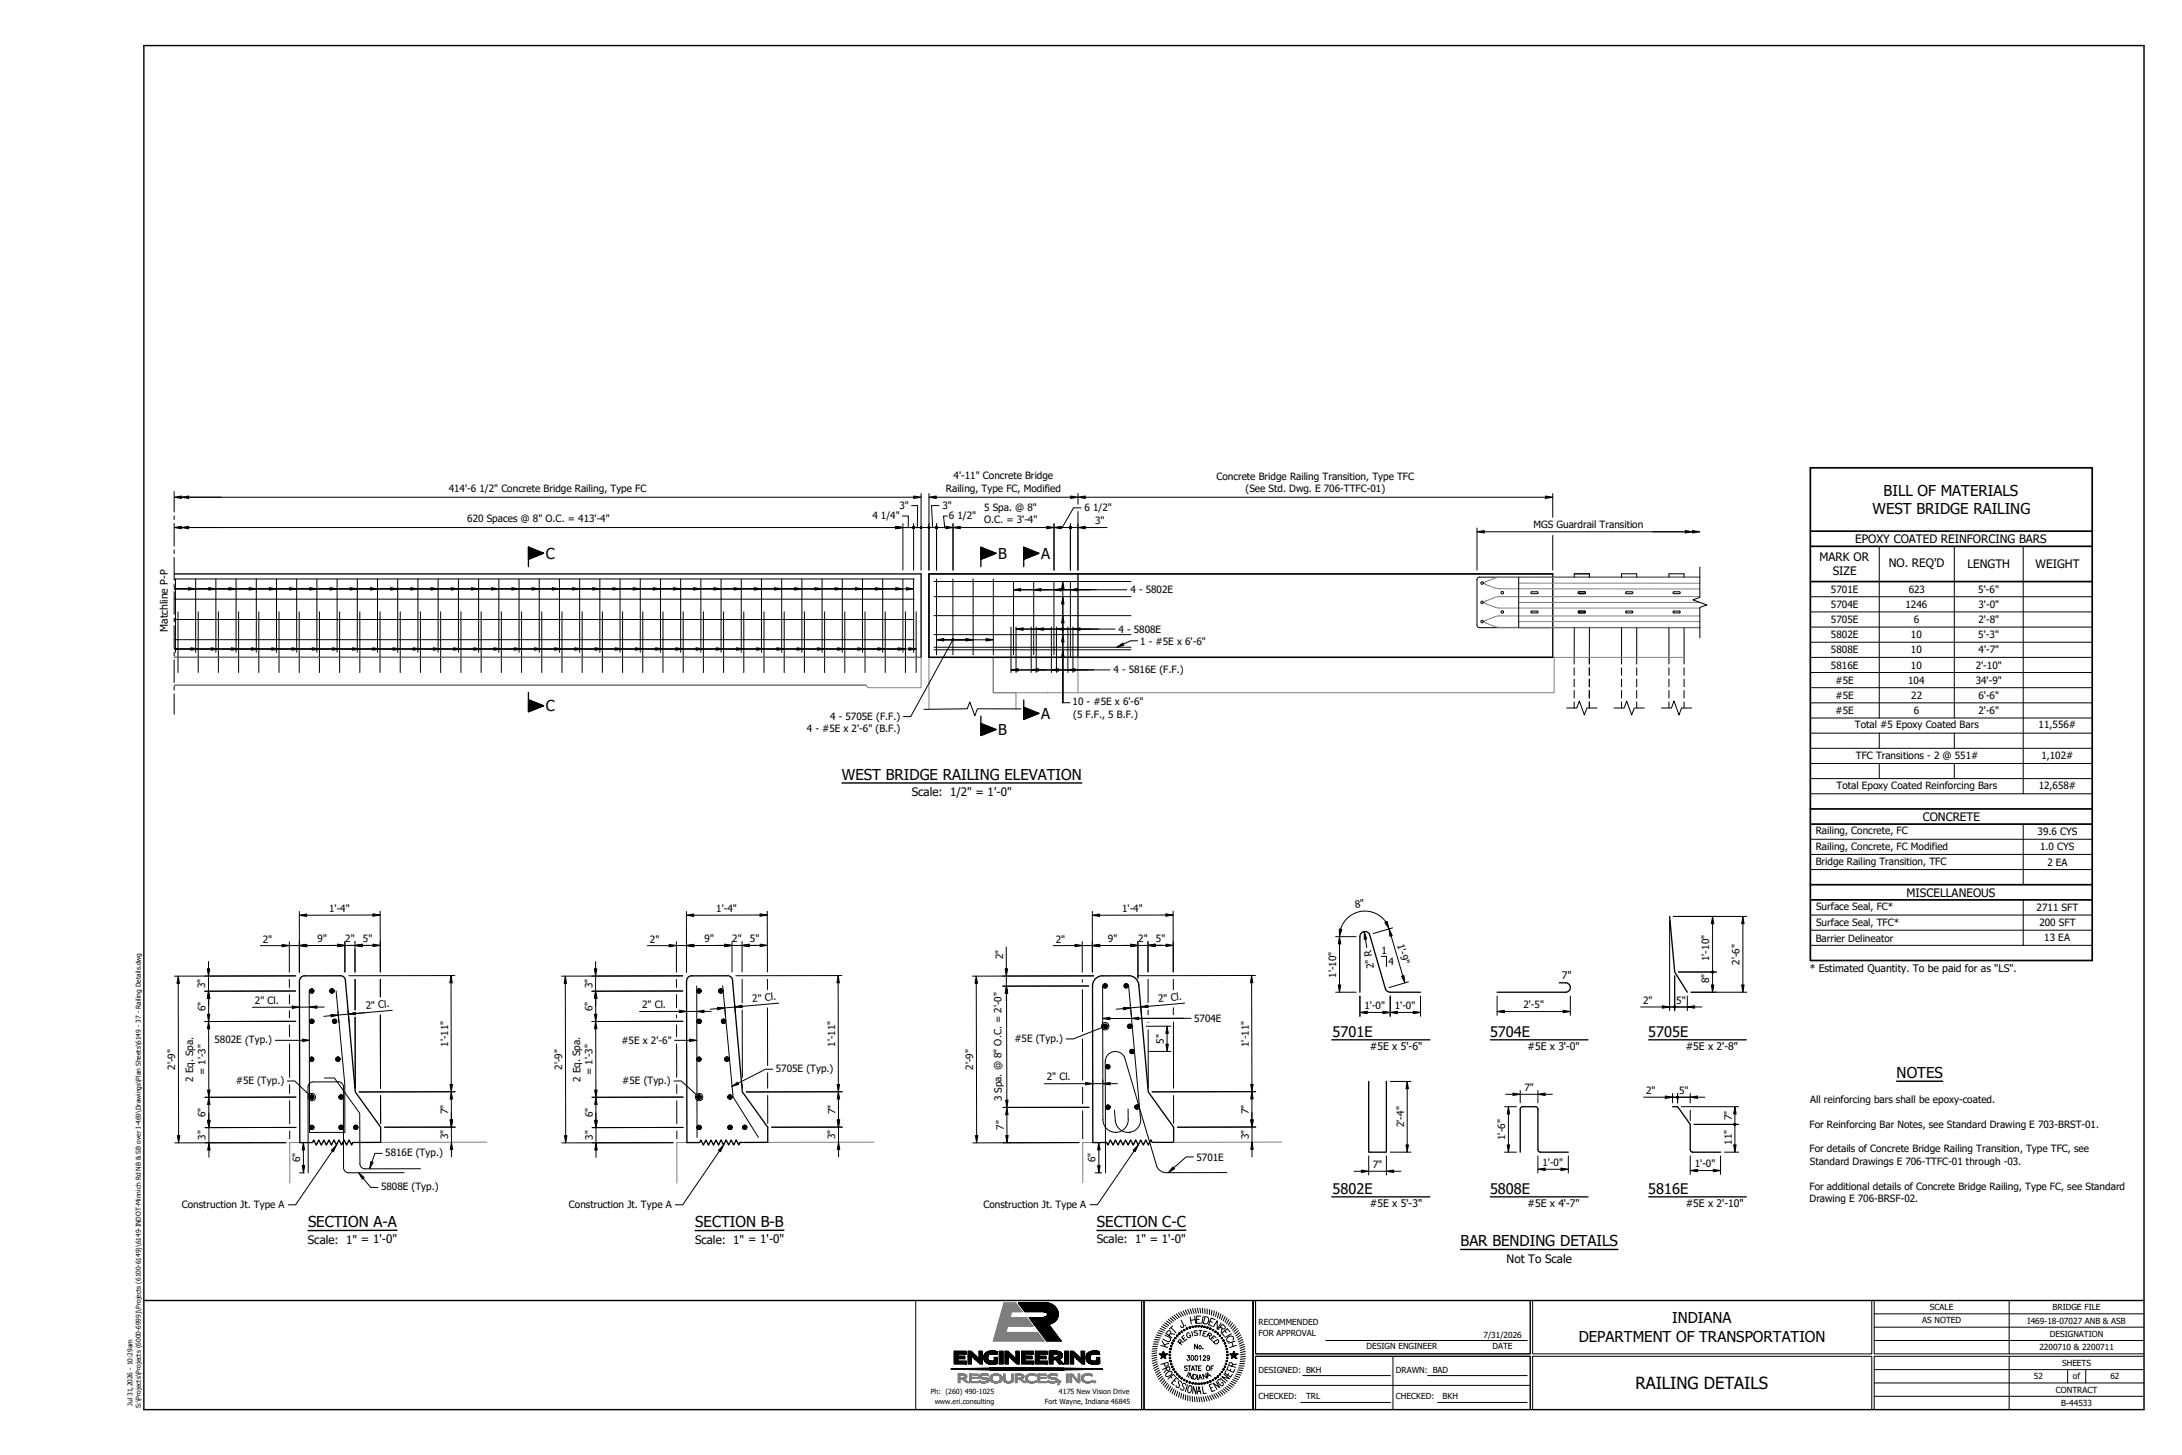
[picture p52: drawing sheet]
<svg xmlns="http://www.w3.org/2000/svg" width="914mm" height="610mm" viewBox="0 0 914 610" stroke-linecap="round" stroke-linejoin="round" font-family="sans-serif">
<defs><g id="words">
<text font-size="7" x="685.3" y="581.9">RAILING DETAILS</text>
<g font-size="6.3">
<text x="789.3" y="207.7">BILL OF MATERIALS</text>
<text x="784.7" y="215.4">WEST BRIDGE RAILING</text>
<text x="228.7" y="234.1">C</text>
<text x="418.3" y="234.1">B</text>
<text x="436.3" y="234.1">A</text>
<text x="228.7" y="298">C</text>
<text x="436.3" y="301.2">A</text>
<text x="418.3" y="307.9">B</text>
<text x="352.8" y="326.7">WEST BRIDGE RAILING ELEVATION</text>
<text x="794.8" y="451.7">NOTES</text>
<text x="129.1" y="514.3">SECTION A-A</text>
<text x="291.4" y="514.3">SECTION B-B</text>
<text x="459.7" y="514.2">SECTION C-C</text>
<text x="612.1" y="522.2">BAR BENDING DETAILS</text>
<text x="700.7" y="554.4">INDIANA</text>
<text x="661.6" y="562.1">DEPARTMENT OF TRANSPORTATION</text>
</g>
<g font-size="6.1">
<text x="558.5" y="434.5">5701E</text>
<text x="624.4" y="434.5">5704E</text>
<text x="690.7" y="434.5">5705E</text>
<text x="558.5" y="500.2">5802E</text>
<text x="624.4" y="500.2">5808E</text>
<text x="690.7" y="500.2">5816E</text>
</g>
<g font-size="4.9">
<text x="777.5" y="227.5">EPOXY COATED REINFORCING BARS</text>
<text x="762.6" y="235.1">MARK OR</text>
<text x="791.5" y="237.7">NO. REQ'D</text>
<text x="824.5" y="238.1">LENGTH</text>
<text x="853.1" y="238.1">WEIGHT</text>
<text x="768.1" y="241.1">SIZE</text>
<text x="382.1" y="333.5">Scale: 1/2&quot; = 1'-0&quot;</text>
<text x="805.7" y="343.9">CONCRETE</text>
<text x="799" y="375.6">MISCELLANEOUS</text>
<text x="129" y="521">Scale: 1&quot; = 1'-0&quot;</text>
<text x="291.3" y="521">Scale: 1&quot; = 1'-0&quot;</text>
<text x="459.6" y="521">Scale: 1&quot; = 1'-0&quot;</text>
<text x="631.4" y="529">Not To Scale</text>
</g>
<g font-size="4.4">
<text x="70.4" y="264.7" transform="rotate(-90 70.4 264.7)">Matchline P-P</text>
<text x="758.4" y="407.1">* Estimated Quantity. To be paid for as &quot;LS&quot;.</text>
<text x="654.6" y="410.2">7&quot;</text>
<text x="574.1" y="439.8">#5E x 5'-6&quot;</text>
<text x="640.1" y="439.8">#5E x 3'-0&quot;</text>
<text x="706.4" y="439.8">#5E x 2'-8&quot;</text>
<text x="574.1" y="505.6">#5E x 5'-3&quot;</text>
<text x="640.1" y="505.6">#5E x 4'-7&quot;</text>
<text x="706.4" y="505.6">#5E x 2'-10&quot;</text>
</g>
<g font-size="4.2">
<text x="399.6" y="200.9">4'-11&quot; Concrete Bridge</text>
<text x="509.8" y="200.9">Concrete Bridge Railing Transition, Type TFC</text>
<text x="188" y="206.1">414'-6 1/2&quot; Concrete Bridge Railing, Type FC</text>
<text x="396.4" y="206.1">Railing, Type FC, Modified</text>
<text x="522" y="206.1">(See Std. Dwg. E 706-TTFC-01)</text>
<text x="377" y="213.3">3&quot;</text>
<text x="394.9" y="213.3">3&quot;</text>
<text x="412.4" y="214">5 Spa. @ 8&quot;</text>
<text x="454.4" y="214">6 1/2&quot;</text>
<text x="195.8" y="218.9">620 Spaces @ 8&quot; O.C. = 413'-4&quot;</text>
<text x="365.6" y="217.4">4 1/4&quot;</text>
<text x="397.6" y="217.4">6 1/2&quot;</text>
<text x="412.4" y="219.1">O.C. = 3'-4&quot;</text>
<text x="458.9" y="219.7">3&quot;</text>
<text x="642.6" y="221.4">MGS Guardrail Transition</text>
<text x="473.7" y="248.6">4 - 5802E</text>
<text x="767.3" y="248.4">5701E</text>
<text x="799.9" y="248.4">623</text>
<text x="829" y="248.4">5'-6&quot;</text>
<text x="767.3" y="254.7">5704E</text>
<text x="798.5" y="254.7">1246</text>
<text x="829.1" y="254.7">3'-0&quot;</text>
<text x="767.3" y="261.1">5705E</text>
<text x="802.1" y="261.1">6</text>
<text x="829.1" y="261.1">2'-8&quot;</text>
<text x="468.7" y="265.1">4 - 5808E</text>
<text x="767.3" y="267.4">5802E</text>
<text x="800.8" y="267.4">10</text>
<text x="829" y="267.4">5'-3&quot;</text>
<text x="477.8" y="270">1 - #5E x 6'-6&quot;</text>
<text x="767.3" y="273.8">5808E</text>
<text x="800.8" y="273.8">10</text>
<text x="829.2" y="273.8">4'-7&quot;</text>
<text x="466.6" y="281.9">4 - 5816E (F.F.)</text>
<text x="767.3" y="280.1">5816E</text>
<text x="800.8" y="280.1">10</text>
<text x="827.9" y="280.1">2'-10&quot;</text>
<text x="769.2" y="286.4">#5E</text>
<text x="799.6" y="286.5">104</text>
<text x="828" y="286.5">34'-9&quot;</text>
<text x="769.2" y="292.8">#5E</text>
<text x="800.9" y="292.9">22</text>
<text x="829.1" y="292.8">6'-6&quot;</text>
<text x="449.5" y="295.6">10 - #5E x 6'-6&quot;</text>
<text x="769.2" y="299.1">#5E</text>
<text x="802.1" y="299.2">6</text>
<text x="829.1" y="299.2">2'-6&quot;</text>
<text x="347.9" y="301.5">4 - 5705E (F.F.)</text>
<text x="449.7" y="300.8">(5 F.F., 5 B.F.)</text>
<text x="777.3" y="305.2">Total #5 Epoxy Coated Bars</text>
<text x="854.3" y="305.2">11,556#</text>
<text x="338.1" y="306.7">4 - #5E x 2'-6&quot; (B.F.)</text>
<text x="855.5" y="317.9">1,102#</text>
<text x="777.7" y="318">TFC Transitions - 2 @ 551#</text>
<text x="769.6" y="330.6">Total Epoxy Coated Reinforcing Bars</text>
<text x="854.3" y="330.6">12,658#</text>
<text x="760.9" y="349.6">Railing, Concrete, FC</text>
<text x="853.9" y="350">39.6 CYS</text>
<text x="760.9" y="356">Railing, Concrete, FC Modified</text>
<text x="854.9" y="356.3">1.0 CYS</text>
<text x="760.9" y="362.3">Bridge Railing Transition, TFC</text>
<text x="858" y="362.7">2 EA</text>
<text x="137.9" y="382.1">1'-4&quot;</text>
<text x="300.1" y="382.1">1'-4&quot;</text>
<text x="470.2" y="382.2">1'-4&quot;</text>
<text x="568.1" y="380.5" transform="rotate(-8 568.1 380.5)">8&quot;</text>
<text x="761" y="381.4">Surface Seal, FC*</text>
<text x="853.5" y="381.7">2711 SFT</text>
<text x="761" y="387.8">Surface Seal, TFC*</text>
<text x="854.6" y="388.1">200 SFT</text>
<text x="110.1" y="394.9">2&quot;</text>
<text x="133.1" y="394.8" transform="rotate(-1 133.1 394.8)">9&quot;</text>
<text x="144.7" y="394.8">2&quot;</text>
<text x="152.1" y="394.8">5&quot;</text>
<text x="272.3" y="394.9">2&quot;</text>
<text x="295.3" y="394.8" transform="rotate(-1 295.3 394.8)">9&quot;</text>
<text x="306.9" y="394.8">2&quot;</text>
<text x="314.3" y="394.8">5&quot;</text>
<text x="442.4" y="394.9">2&quot;</text>
<text x="464.3" y="394.8">9&quot;</text>
<text x="477" y="394.8">2&quot;</text>
<text x="484.4" y="394.8">5&quot;</text>
<text x="585.5" y="395.9" transform="rotate(74 585.5 395.9)">1'-9&quot;</text>
<text x="760.9" y="394.5">Barrier Delineator</text>
<text x="856.7" y="394.4">13 EA</text>
<text x="420.4" y="401.8" transform="rotate(-91 420.4 401.8)">2&quot;</text>
<text x="578.9" y="399.9">1</text>
<text x="575.8" y="405.7" transform="rotate(-98 575.8 405.7)">2&quot; R</text>
<text x="581.9" y="404.1">4</text>
<text x="716.3" y="402.7" transform="rotate(-90 716.3 402.7)">1'-10&quot;</text>
<text x="729" y="404.2" transform="rotate(-90 729 404.2)">2'-6&quot;</text>
<text x="559.9" y="409.7" transform="rotate(-90 559.9 409.7)">1'-10&quot;</text>
<text x="716.3" y="411.9" transform="rotate(-90 716.3 411.9)">8&quot;</text>
<text x="86" y="414.1" transform="rotate(-90 86 414.1)">3&quot;</text>
<text x="248.2" y="414.1" transform="rotate(-90 248.2 414.1)">3&quot;</text>
<text x="315.4" y="419.9" transform="rotate(-5 315.4 419.9)">2&quot; Cl.</text>
<text x="485.5" y="419.9" transform="rotate(-5 485.5 419.9)">2&quot; Cl.</text>
<text x="86.1" y="423.6" transform="rotate(-90 86.1 423.6)">6&quot;</text>
<text x="106.9" y="420.6">2&quot; Cl.</text>
<text x="153.4" y="422.9" transform="rotate(-5 153.4 422.9)">2&quot; Cl.</text>
<text x="248.3" y="423.6" transform="rotate(-90 248.3 423.6)">6&quot;</text>
<text x="269.1" y="422.4">2&quot; Cl.</text>
<text x="571.8" y="422.8">1'-0&quot;</text>
<text x="584.5" y="422.8">1'-0&quot;</text>
<text x="638.4" y="422.4">2'-5&quot;</text>
<text x="688.5" y="420.6">2&quot;</text>
<text x="702.4" y="420.5">5&quot;</text>
<text x="500.4" y="428.2">5704E</text>
<text x="89.9" y="437.2">5802E (Typ.)</text>
<text x="260.4" y="437.5">#5E x 2'-6&quot;</text>
<text x="425.1" y="436.6">#5E (Typ.)</text>
<text x="487.8" y="437.2" transform="rotate(-90 487.8 437.2)">5&quot;</text>
<text x="187.8" y="438.7" transform="rotate(-90 187.8 438.7)">1'-11&quot;</text>
<text x="350" y="438.7" transform="rotate(-90 350 438.7)">1'-11&quot;</text>
<text x="523.3" y="438.6" transform="rotate(-90 523.3 438.6)">1'-11&quot;</text>
<text x="73.4" y="448.2" transform="rotate(-90 73.4 448.2)">2'-9&quot;</text>
<text x="235.6" y="448.2" transform="rotate(-90 235.6 448.2)">2'-9&quot;</text>
<text x="325.1" y="449.2">5705E (Typ.)</text>
<text x="407.8" y="448.2" transform="rotate(-90 407.8 448.2)">2'-9&quot;</text>
<text x="81" y="453.3" transform="rotate(-90 81 453.3)">2 Eq. Spa.</text>
<text x="86.1" y="450.5" transform="rotate(-90 86.1 450.5)">= 1'-3&quot;</text>
<text x="98.8" y="454.2">#5E (Typ.)</text>
<text x="243.2" y="453.3" transform="rotate(-90 243.2 453.3)">2 Eq. Spa.</text>
<text x="248.3" y="450.5" transform="rotate(-90 248.3 450.5)">= 1'-3&quot;</text>
<text x="260.8" y="454.2">#5E (Typ.)</text>
<text x="438.7" y="452.7">2&quot; Cl.</text>
<text x="419.8" y="461.5" transform="rotate(-90 419.8 461.5)">3 Spa. @ 8&quot; O.C. = 2'-0&quot;</text>
<text x="638.8" y="457.2">7&quot;</text>
<text x="689.8" y="458.4">2&quot;</text>
<text x="703.7" y="458.4">5&quot;</text>
<text x="187.9" y="466.8" transform="rotate(-90 187.9 466.8)">7&quot;</text>
<text x="350.1" y="466.8" transform="rotate(-90 350.1 466.8)">7&quot;</text>
<text x="523.4" y="466.8" transform="rotate(-90 523.4 466.8)">7&quot;</text>
<text x="758.6" y="462.2">All reinforcing bars shall be epoxy-coated.</text>
<text x="86.1" y="468.1" transform="rotate(-90 86.1 468.1)">6&quot;</text>
<text x="248.4" y="468.1" transform="rotate(-90 248.4 468.1)">6&quot;</text>
<text x="420.7" y="473.4" transform="rotate(-91 420.7 473.4)">7&quot;</text>
<text x="588.4" y="472.2" transform="rotate(-90 588.4 472.2)">2'-4&quot;</text>
<text x="725.8" y="469.4" transform="rotate(-90 725.8 469.4)">7&quot;</text>
<text x="758.3" y="472.5">For Reinforcing Bar Notes, see Standard Drawing E 703-BRST-01.</text>
<text x="86.2" y="477.6" transform="rotate(-91 86.2 477.6)">3&quot;</text>
<text x="187.8" y="477.4" transform="rotate(-90 187.8 477.4)">3&quot;</text>
<text x="248.4" y="477.6" transform="rotate(-91 248.4 477.6)">3&quot;</text>
<text x="350" y="477.4" transform="rotate(-90 350 477.4)">3&quot;</text>
<text x="523.3" y="477.3" transform="rotate(-91 523.3 477.3)">3&quot;</text>
<text x="630.8" y="477.6" transform="rotate(-90 630.8 477.6)">1'-6&quot;</text>
<text x="725.8" y="479.5" transform="rotate(-90 725.8 479.5)">11&quot;</text>
<text x="161.4" y="484.5">5816E (Typ.)</text>
<text x="758.3" y="482.9">For details of Concrete Bridge Railing Transition, Type TFC, see</text>
<text x="125.8" y="487" transform="rotate(-90 125.8 487)">6&quot;</text>
<text x="459.1" y="487" transform="rotate(-91 459.1 487)">6&quot;</text>
<text x="501.4" y="486.2">5701E</text>
<text x="575.3" y="489.5">7&quot;</text>
<text x="646.4" y="488.5">1'-0&quot;</text>
<text x="710.2" y="489.1">1'-0&quot;</text>
<text x="758.4" y="488.1">Standard Drawings E 706-TTFC-01 through -03.</text>
<text x="159.7" y="498.7">5808E (Typ.)</text>
<text x="758.3" y="498.4">For additional details of Concrete Bridge Railing, Type FC, see Standard</text>
<text x="758.3" y="503.5">Drawing E 706-BRSF-02.</text>
<text x="76.2" y="506.1">Construction Jt. Type A</text>
<text x="238.4" y="506.1">Construction Jt. Type A</text>
<text x="412.2" y="506">Construction Jt. Type A</text>
</g>
<g font-size="3.5">
<text x="808.8" y="549">SCALE</text>
<text x="860.2" y="548.9">BRIDGE FILE</text>
<text x="527.4" y="555">RECOMMENDED</text>
<text x="805.6" y="554.5">AS NOTED</text>
<text x="849.7" y="554.5">I469-18-07027 ANB &amp; ASB</text>
<text x="527.4" y="560">FOR APPROVAL</text>
<text x="621.7" y="560.5">7/31/2026</text>
<text x="859" y="560.1">DESIGNATION</text>
<text x="572.7" y="565.4">DESIGN ENGINEER</text>
<text x="625.5" y="565.4">DATE</text>
<text x="854.6" y="565.7">2200710 &amp; 2200711</text>
<text x="527.4" y="575.1">DESIGNED: BKH</text>
<text x="585" y="575.1">DRAWN: BAD</text>
<text x="864.1" y="572.3">SHEETS</text>
<text x="852.3" y="577.9">52</text>
<text x="868.7" y="577.9">of</text>
<text x="884.4" y="577.9">62</text>
<text x="527.4" y="586.3">CHECKED:</text>
<text x="547.3" y="586.3">TRL</text>
<text x="585" y="586.3">CHECKED:</text>
<text x="604.6" y="586.3">BKH</text>
<text x="861.6" y="583.5">CONTRACT</text>
<text x="863.8" y="589.1">B-44533</text>
</g>
<g font-size="3">
<text x="390" y="584.1">Ph: (260) 490-1025</text>
<text x="443.8" y="584.1">4175 New Vision Drive</text>
<text x="391.7" y="588.1">www.eri.consulting</text>
<text x="437.9" y="588.1">Fort Wayne, Indiana 46845</text>
</g>
<g font-size="2.8">
<text x="55.5" y="589" transform="rotate(-90 55.5 589)">Jul 31,2026 - 10:29am</text>
<text x="59" y="590" transform="rotate(-90 59 590)">S:\Projects\Projects (6000-6999)\Projects (6100-6149)\6149-INDOT-Minnich Rd NB &amp; SB over I-469\Drawings\Plan Sheets\6149 - 37 - Railing Details.dwg</text>
</g>
</g></defs>
<g fill="none" stroke="#808080" stroke-width=".42">
<path d="M622.4 244.8l3.9 1.5M626.3 246.3l2.3 .4M628.5 241.9h83.8M628.5 246.7l83.8 .1M628.5 250h83.8M628.5 254.8h83.8M628.5 258.1h83.8M628.6 241.9l-1.9 .3-4.3 1.6-.3 .5 .3 .5M628.6 249.9l-2.3 .5-3.9 1.5-.3 .5 .3 .5 3.9 1.4 2.3 .5M628.6 258l-1.9 .3-4.3 1.7-.3 .4 .3 .5M636.4 252.4h75.9M636.4 244.3h75.9"/>
<path d="M73 275.4h313v12.7h-22.1l-1.1-1M416.2 275.4h235.1v14.8h-235.1zM451.7 275.4v14.8M622.4 260.9l4.3 1.7 1.9 .2M628.5 262.8h83.8M636.4 260.4h75.9M650.5 275.4h55.2M73 287.1h289.8h-289.8M425.7 297v-6.8h-9.5v-14.8h-26.9v21.8M125.6 478.7h-4.2l.1 16.9M204 478.5l-44.5 .1M287.9 478.7h-4.3l.1 16.9"/>
<path d="M366.2 478.5l-44.5 .1M458 478.7h-4.3l.1 16.9M537.1 478.5l-45.3 .1"/>
</g>
<g fill="#000">
<path d="M73 208.3l3-.5v1zM76 208.3l3.1-.5v1zM382.9 207.8l3.1 .5-3.1 .5zM389.3 208.3l3-.5v1zM448.7 207.8l3 .5-3 .5zM451.7 208.3l3.1-.5v1zM647.7 207.8l3 .5-3 .5zM73 221l3-.5v1zM76 221l3.1-.5v1zM375.3 220.5l3.1 .5-3.1 .5zM396.3 220.5l3.1 .5-3.1 .5zM399.4 221l3-.5v1z"/>
<path d="M438.7 220.5l3 .5-3 .5zM441.7 221l3.1-.5v1zM451.7 221l3.1-.5v1zM619 222.8l3-.5v1zM706.2 222.3l3.1 .5-3.1 .5zM709.3 222.3l3 .5-3 .5zM73 246.6l.6 .1zM79 246.2l3 .5-3 .5zM87.5 246.2l3 .5-3 .5zM95.9 246.2l3.1 .5-3.1 .5zM104.4 246.2l3 .5-3 .5zM112.9 246.2l3 .5-3 .5z"/>
<path d="M121.3 246.2l3.1 .5-3.1 .5zM129.8 246.2l3 .5-3 .5zM138.3 246.2l3 .5-3 .5zM146.7 246.2l3.1 .5-3.1 .5zM155.2 246.2l3 .5-3 .5zM163.7 246.2l3 .5-3 .5zM172.1 246.2l3.1 .5-3.1 .5zM180.6 246.2l3 .5-3 .5zM189.1 246.2l3 .5-3 .5zM197.5 246.2l3.1 .5-3.1 .5zM206 246.2l3 .5-3 .5zM214.5 246.2l3 .5-3 .5z"/>
<path d="M222.9 246.2l3.1 .5-3.1 .5zM231.4 246.2l3 .5-3 .5zM239.9 246.2l3 .5-3 .5zM248.3 246.2l3.1 .5-3.1 .5zM256.8 246.2l3 .5-3 .5zM265.3 246.2l3 .5-3 .5zM273.7 246.2l3.1 .5-3.1 .5zM282.2 246.2l3 .5-3 .5zM290.7 246.2l3 .5-3 .5zM299.1 246.2l3.1 .5-3.1 .5zM307.6 246.2l3 .5-3 .5zM316.1 246.2l3 .5-3 .5z"/>
<path d="M324.5 246.2l3.1 .5-3.1 .5zM333 246.2l3 .5-3 .5zM341.5 246.2l3 .5-3 .5zM349.9 246.2l3.1 .5-3.1 .5zM358.4 246.2l3 .5-3 .5zM366.9 246.2l3 .5-3 .5zM375.3 246.2l3.1 .5-3.1 .5zM379.8 246.2l3.1 .5-3.1 .5zM424.7 247.1l3-.5v1zM433.2 247.1l3-.5v1zM441.6 247.1l3.1-.5v1zM445.4 243.6l.5 3.1h-1z"/>
<path d="M445.4 250l.5 3.1h-1zM448.5 247.1l3.1-.6v1.1zM73 271.7l1.6 .2-1.6 .3zM80 271.4l3.1 .5-3.1 .5zM88.5 271.4l3 .5-3 .5zM96.9 271.4l3.1 .5-3.1 .5zM105.4 271.4l3.1 .5-3.1 .5zM113.9 271.4l3 .5-3 .5zM122.3 271.4l3.1 .5-3.1 .5zM130.8 271.4l3.1 .5-3.1 .5zM139.3 271.4l3 .5-3 .5zM147.7 271.4l3.1 .5-3.1 .5z"/>
<path d="M156.2 271.4l3.1 .5-3.1 .5zM164.7 271.4l3 .5-3 .5zM173.1 271.4l3.1 .5-3.1 .5zM181.6 271.4l3.1 .5-3.1 .5zM190.1 271.4l3 .5-3 .5zM198.5 271.4l3.1 .5-3.1 .5zM207 271.4l3.1 .5-3.1 .5zM215.5 271.4l3 .5-3 .5zM223.9 271.4l3.1 .5-3.1 .5zM232.4 271.4l3.1 .5-3.1 .5zM240.9 271.4l3 .5-3 .5zM249.3 271.4l3.1 .5-3.1 .5z"/>
<path d="M257.8 271.4l3.1 .5-3.1 .5zM266.3 271.4l3 .5-3 .5zM274.7 271.4l3.1 .5-3.1 .5zM283.2 271.4l3.1 .5-3.1 .5zM291.7 271.4l3 .5-3 .5zM300.1 271.4l3.1 .5-3.1 .5zM308.6 271.4l3.1 .5-3.1 .5zM317.1 271.4l3 .5-3 .5zM325.5 271.4l3.1 .5-3.1 .5zM334.1 271.4l3 .5-3 .5zM342.5 271.4l3.1 .5-3.1 .5zM351 271.4l3 .5-3 .5z"/>
<path d="M359.5 271.4l3 .5-3 .5zM367.9 271.4l3.1 .5-3.1 .5zM376.4 271.4l3 .5-3 .5zM380.9 271.4l3 .5-3 .5zM392.5 268.1l3-.6v1.1zM404.7 267.5l3.1 .6-3.1 .5zM413.2 267.5l3.1 .6-3.1 .5zM425.7 263.6l3.1-.5v1zM434.2 263.6l3.1-.5v1zM445.4 272.2l.5 3.1h-1zM445.4 257.9l.5 3.1h-1zM445.4 265.9l.5 3h-1z"/>
<path d="M442.7 263.6l3-.5v1zM449.6 263.6l3-.5v1zM468 271.2l2.5-1.8 .5 .9zM423.6 280.7l3.1-.5v1zM432.1 280.7l3-.5v1zM440.6 280.7l3-.5v1zM447.5 280.7l3-.5v1zM118.2 395.7l3 .5-3 .5zM125.4 383.5l3.1-.6v1.1zM125.5 396.2l3-.6v1.1zM141.5 395.6l3 .5-3 .5zM148.8 396.1l3-.5v1z"/>
<path d="M156.3 382.9l3 .5-3 .5zM156.3 395.6l3 .5-3 .5zM280.4 395.7l3.1 .5-3.1 .5zM287.7 383.5l3-.6v1.1zM287.7 396.2l3-.6v1.1zM303.7 395.6l3 .5-3 .5zM311 396.1l3-.5v1zM318.5 382.9l3 .5-3 .5zM318.5 395.6l3.1 .5-3.1 .5zM450.5 395.6l3.1 .6-3.1 .5zM457.8 383.5l3-.6v1.1zM457.8 396.2l3-.6v1.1z"/>
<path d="M473.8 395.6l3 .5-3 .5zM481.1 396.1l3-.5v1zM488.6 382.9l3 .5-3 .5zM488.6 395.6l3.1 .5-3.1 .5zM561.3 392.4l.5 3.1h-1zM561.3 389.2l1 .2-1 3zM571.7 390.4l1 3-1 .2zM580.3 386.5l1-.4 .8 3.1zM582.1 389.2l1.3 2.8-.9 .3zM717.7 384l.5 3h-1zM730.4 384l.5 3h-1zM74.7 409l.5 3h-1z"/>
<path d="M86.9 405.9h1l-.5 3zM87.4 415.3l.5 3h-1zM130.6 415.2v.9h-.3zM139.1 415.2v.9h-.4zM189 408.7l.5 3.1h-1zM236.9 409l.5 3h-1zM249.1 405.9h1l-.5 3zM249.6 415.3l.5 3h-1zM292.9 415.2v.9h-.3zM302.1 415.2v.9h-.4zM351.2 408.7l.5 3.1h-1zM409.1 408.9l.5 3.1h-1z"/>
<path d="M421.7 413.2l.5 3h-1zM421.2 405.9h1l-.5 3zM421.8 413.2l.5 3h-1zM463.1 413v1l-.4-.1zM471.9 413v1l-.3-.1zM524.5 408.7l.5 3h-1zM560.8 412.7h1l-.5 3zM587.4 409l.9-.2 .4 3zM717.2 412.7h1l-.5 3zM729.9 412.7h1l-.5 3zM86.9 424.9h1l-.5 3.1zM87.4 428l.5 3h-1z"/>
<path d="M122.5 421.5l3 .5-3 .5zM126.7 435.4l3.1 .5-3.1 .5zM130.7 427.9v.9h-.4zM129.8 421.9l3-.5v1zM138.7 425l3.1 .3-3 .7zM140.2 427.9v.9h-.3zM146 424.9l3-.8 .1 1.1zM249.1 424.9h1l-.5 3.1zM249.6 428l.5 3h-1zM284.7 423.2l3 .6-3 .5zM289 435.4l3 .5-3 .5zM293 427.9v.9h-.4z"/>
<path d="M292 423.8l3-.6v1.1zM300.7 422.1l3 .2-3 .8zM303.2 427.9v.9h-.3zM307.9 421.9l3-.8 .1 1zM463.1 430l.1 .9h-.4zM462.1 426.7l3-.5v1zM470.7 422.1l3.1 .2-3 .8zM473.5 430v.9l-.4-.1zM474.2 426.7l3.1-.5v1zM478 421.9l3-.8 .1 1zM489.1 429.9l.5 3.1h-1zM488.6 437.5h1l-.5 3z"/>
<path d="M569.9 424.2l3-.5v1zM579.5 423.7l3.1 .5-3.1 .5zM582.6 424.2l3-.5v1zM592.2 423.7l3.1 .5-3.1 .5zM627.4 423.8l3-.5v1zM655 423.3l3.1 .5-3.1 .5zM696.6 421.4l3.1 .5-3.1 .5zM707.1 421.9l3-.5v1zM87 456.7h1l-.5 3zM130.6 443.8v.9l-.3-.1zM141.6 443.7v1l-.3-.1zM188.6 454.4h1l-.5 3z"/>
<path d="M249.2 456.7h1l-.5 3zM292.9 443.8v.9l-.4-.1zM304.6 443.7v1l-.4-.1zM306.6 455.3l2.5-1.9 .4 .9zM350.8 454.4h1l-.5 3zM454.9 453.5l3 .5-3 .5zM464.2 446.9v.9h-.3zM462.2 454l3-.5v1zM474.4 440.6v.9l-.4-.1zM524.1 454.3h1l-.5 3.1zM589.7 453.1l.5 3h-1zM634 458l3.1 .5-3.1 .5z"/>
<path d="M644.5 458.5l3-.5v1zM697.9 459.2l3 .5-3 .5zM708.3 459.7l3.1-.5v1zM74.3 475.8h1.1l-.6 3zM87 469.4h1l-.5 3zM87.5 459.7l.5 3.1h-1zM130.6 459.7v.9l-.3-.1zM130.7 472.4v.9l-.4-.1zM143 472.3v.9h-.4zM142.9 459.6v.9h-.3zM149.1 472.3v.9h-.3zM188.6 469.2h1.1l-.6 3z"/>
<path d="M189.1 457.4l.6 3.1h-1.1zM236.6 475.8h1l-.5 3zM249.2 469.4h1l-.4 3zM249.7 459.7l.5 3.1h-1zM292.9 459.7v.9l-.3-.1zM292.9 472.4v.9l-.3-.1zM305.9 472.3v.9h-.3zM305.9 459.6v.9h-.3zM312.1 472.3v.9h-.4zM350.9 469.2h1l-.5 3zM351.3 457.4l.6 3.1h-1zM408.8 475.8l1-.1-.5 3.1z"/>
<path d="M421.4 460.9h1l-.5 3.1zM421.9 464l.5 3h-1zM421.5 475.7h1l-.5 3.1zM464.3 463.8v1l-.4-.1zM476.5 463.8v1l-.4-.1zM524.1 469.1h1l-.4 3.1zM524.6 457.4l.5 3h-1zM589.2 479.7h1l-.5 3zM631.6 479.7h1l-.5 3zM632.1 463.7l.5 3h-1zM727 463.7l.5 3h-1zM726.5 479.7h1l-.5 3z"/>
<path d="M87.5 478.8l.6 3h-1.1zM127.1 478.7l.5 3.1h-1zM126.7 488.4h1l-.5 3zM141 479.7l-1.3 2.9-.8-.6zM150.3 491.4l2.4 2-.9 .6zM155.4 486.7l.9 .3-1.4 2.7zM189.2 478.6l.5 3h-1zM249.8 478.8l.5 3h-1zM303.2 479.7l-1.3 2.9-.8-.6zM351.4 478.6l.5 3h-1zM460 488.4h1l-.5 3zM460.5 478.7l.5 3.1h-1z"/>
<path d="M477 479.7l-1.3 2.8-.8-.6zM491.5 488.9l.7 .8-2.6 1.6zM524.7 478.5l.5 3.1h-1zM570.5 490.2l3.1 .5-3.1 .5zM581 490.7l3-.5v1zM644.5 489.9l3-.5v1zM654.1 489.4l3.1 .5-3.1 .5zM708.3 490.4l3.1-.5v1zM718 489.9l3 .5-3 .5zM415.4 566h.9zM415.5 571.6h.9zM441.3 566.1h.9z"/>
<path d="M443.1 568.6h1.9zM457.8 571.5h1.7zM458.3 566h.8z"/>
<path d="M221.4 229.2l6.4 2.6h-6.4zM221.4 231.8v2.6l6.4-2.6z"/>
<path d="M382.5 221v.2l.4-.2zM382.5 221.2l.4-.2zM382.9 221v.4z"/>
<path d="M382.5 221h.4zM382.5 221.2l.4-.2-.2 .4zM382.9 221v.4z"/>
<path d="M382.7 220.7l.2 .3zM382.7 220.7l.2 .3-.4-.1zM382.5 220.9l.4 .1z"/>
<path d="M382.9 221l.2 .4zM382.9 221l.2 .4zM382.9 221l.3 .2z"/>
<path d="M382.9 221l.2 .4zM382.9 221l.2 .4zM382.9 221h.3z"/>
<path d="M382.7 220.7l.2 .3zM382.5 220.8l.4 .2zM382.5 220.8l.4 .2z"/>
<path d="M382.9 221h.3zM383.1 220.7l-.2 .3zM382.9 220.6v.4l.2-.3z"/>
<path d="M382.9 221l.3-.2zM383.1 220.7l-.2 .3zM382.9 220.6v.4l.2-.3z"/>
<path d="M385.6 221l.1 .2 .3-.2zM385.7 221.2l.3-.2zM386 221l-.2 .4z"/>
<path d="M386 221v.4zM386 221l.2 .4zM386 221l.3 .2 .1-.2z"/>
<path d="M385.8 220.7l.2 .3zM385.8 220.7l.2 .3zM385.7 220.9l.3 .1z"/>
<path d="M386 221h.4zM386.2 220.7l-.2 .3zM386 220.6v.4z"/>
<path d="M388.9 221h.4zM389 221.2l.3-.2zM389.3 221l-.2 .4z"/>
<path d="M389.3 221v.4zM389.3 221l.2 .4zM389.3 221h.4z"/>
<path d="M389.1 220.7l.2 .3zM389.1 220.7l.2 .3zM389 220.8l.3 .2z"/>
<path d="M389.3 221h.4l-.1-.2zM389.5 220.7l-.2 .3zM389.3 220.6v.4z"/>
<path d="M392.1 221h.4zM392.1 221.2l.4-.2zM392.5 221l-.2 .4z"/>
<path d="M392.1 221v.2l.4-.2zM392.1 221.2l.4-.2zM392.5 221l-.2 .4z"/>
<path d="M392.3 220.7l.2 .3zM392.3 220.7l.2 .3zM392.1 220.8l.4 .2z"/>
<path d="M392.5 221v.4zM392.5 221l.1 .4zM392.5 221h.4z"/>
<path d="M392.5 221v.4zM392.5 221l.1 .4zM392.5 221l.3 .2 .1-.2z"/>
<path d="M392.3 220.7l.2 .3zM392.3 220.7l.2 .3zM392.1 220.9l.4 .1z"/>
<path d="M392.5 221h.4l-.1-.2zM392.6 220.7l-.1 .3zM392.5 220.6v.4z"/>
<path d="M392.5 221h.4zM392.6 220.7l-.1 .3zM392.5 220.6v.4z"/>
<path d="M411.1 229.3l6.3 2.5h-6.3zM411.1 231.8v2.6l6.3-2.6z"/>
<path d="M429 229.3l6.4 2.5h-6.4zM429 231.8v2.6l6.4-2.6z"/>
<path d="M448.2 221v.2l.4-.2zM448.2 221.2l.4-.2zM448.6 221l-.2 .4z"/>
<path d="M448.2 221v.2l.4-.2zM448.2 221.2l.4-.2zM448.6 221l-.2 .4z"/>
<path d="M448.4 220.7l.2 .3zM448.4 220.7l.2 .3zM448.2 220.9l.4 .1z"/>
<path d="M448.6 221v.4zM448.6 221l.3 .2zM448.6 221l.3 .2z"/>
<path d="M448.4 220.7l.2 .3zM448.4 220.7l.2 .3zM448.2 220.9l.4 .1z"/>
<path d="M448.6 221v.4zM448.6 221l.3 .2zM448.6 221l.3 .2z"/>
<path d="M448.6 221h.3zM448.7 220.7l.2 .2-.3 .1zM448.6 220.6v.4z"/>
<path d="M448.6 221h.3zM448.7 220.7l.2 .2-.3 .1zM448.6 220.6v.4z"/>
<path d="M399 267.8l.3 .3zM398.9 268.1h.4zM399 268.2l.2 .2 .1-.3z"/>
<path d="M399.3 268.1v.3zM399.3 268.1l.2 .3zM399.3 268.1l.2 .3z"/>
<path d="M399.3 267.7v.4zM399.1 267.7l.2 .4zM399.1 267.7l.2 .4z"/>
<path d="M399.3 268.1h.4zM399.3 268.1l.4-.3zM399.5 267.7l-.2 .4z"/>
<path d="M221.4 293.2l6.4 2.5h-6.4zM221.4 295.7v2.5l6.4-2.5z"/>
<path d="M429 296.3l6.4 2.6h-6.4zM429 298.9v2.5l6.4-2.5z"/>
<path d="M411.1 303.1l6.3 2.5h-6.3zM411.1 305.6v2.6l6.3-2.6z"/>
<path d="M129.7 415.2l.1 .3 .8-.3zM129.8 415.5l.8-.3-.6 .6zM130.6 415.2l-.6 .6 .3 .3z"/>
<path d="M130 414.5l.6 .7-.3-.8zM130 414.5l.6 .7-.8-.3zM129.8 414.9l-.1 .3h.9z"/>
<path d="M130.6 415.2v.9h.4zM130.6 415.2l.7 .6-.3 .3zM130.6 415.2l.7 .6 .2-.3z"/>
<path d="M131 414.4l-.4 .8 .7-.7zM130.6 414.3l.4 .1-.4 .8zM130.3 414.4l.3 .8v-.9z"/>
<path d="M130.6 415.2l.9 .3 .1-.3zM130.6 415.2l.9-.4 .1 .4zM131.3 414.5l-.7 .7 .9-.4z"/>
<path d="M138.2 415.2v.3l.9-.3zM138.2 415.5l.9-.3-.7 .6zM139.1 415.2l-.7 .6 .3 .3z"/>
<path d="M138.4 414.5l.7 .7-.4-.9zM138.4 414.5l.7 .7-.9-.4zM138.2 414.8v.4h.9z"/>
<path d="M139.1 415.2v.9h.3zM139.1 415.2l.6 .6-.3 .3zM139.1 415.2l.6 .6 .3-.3z"/>
<path d="M139.4 414.3l-.3 .9 .6-.7zM139.1 414.3h.3l-.3 .9zM138.7 414.3l.4 .9v-.9z"/>
<path d="M139.1 415.2l.9 .3v-.3zM139.1 415.2l.9-.4v.4zM139.1 415.2l.9-.4-.3-.3z"/>
<path d="M292 415.2l.1 .3 .8-.3zM292.1 415.5l.8-.3-.6 .6zM292.3 415.8l.3 .3 .3-.9z"/>
<path d="M292.3 414.5l.6 .7-.3-.8zM292.3 414.5l.6 .7-.8-.3zM292.1 414.9l-.1 .3h.9z"/>
<path d="M292.9 415.2v.9h.4zM292.9 415.2l.7 .6-.3 .3zM292.9 415.2l.7 .6 .2-.3z"/>
<path d="M293.3 414.4l-.4 .8 .7-.7zM292.9 414.3l.4 .1-.4 .8zM292.6 414.4l.3 .8v-.9z"/>
<path d="M292.9 415.2l.9 .3 .1-.3zM292.9 415.2l.9-.4 .1 .4zM293.6 414.5l-.7 .7 .9-.4z"/>
<path d="M301.2 415.2v.3l.9-.3zM301.2 415.5l.9-.3-.7 .6zM301.4 415.8l.3 .3 .4-.9z"/>
<path d="M301.4 414.5l.7 .7-.4-.9zM301.4 414.5l.7 .7-.9-.4zM301.2 414.8v.4h.9z"/>
<path d="M302.1 415.2v.9h.3zM302.1 415.2l.6 .6-.3 .3zM302.1 415.2l.6 .6 .2-.3z"/>
<path d="M302.4 414.3l-.3 .9 .6-.7zM302.1 414.3h.3l-.3 .9zM301.7 414.3l.4 .9v-.9z"/>
<path d="M302.1 415.2l.8 .3 .1-.3zM302.1 415.2l.8-.4 .1 .4zM302.1 415.2l.8-.4-.2-.3z"/>
<path d="M462.2 413.1v.3l.9-.4zM462.2 413.4l.9-.4-.7 .7zM463.1 413l-.7 .7 .3 .2z"/>
<path d="M462.4 412.4l.7 .6-.4-.8zM462.4 412.4l.7 .6-.9-.3zM462.2 412.7v.4l.9-.1z"/>
<path d="M463.1 413v1l.4-.1zM463.1 413l.7 .7-.3 .2zM463.1 413l.7 .7 .2-.3z"/>
<path d="M463.5 412.2l-.4 .8 .7-.6zM463.1 412.2h.4l-.4 .8zM462.7 412.2l.4 .8v-.8z"/>
<path d="M463.1 413l.9 .4v-.4zM463.1 413l.9-.3v.3zM463.1 413l.9-.3-.2-.3z"/>
<path d="M471 413l.1 .4 .8-.4zM471.1 413.4l.8-.4-.6 .7zM471.3 413.7l.3 .2 .3-.9z"/>
<path d="M471.3 412.4l.6 .6-.3-.8zM471.3 412.4l.6 .6-.8-.3zM471.1 412.7l-.1 .3h.9z"/>
<path d="M471.9 413v1l.4-.1zM471.9 413l.7 .7-.3 .2zM471.9 413l.7 .7 .2-.3z"/>
<path d="M472.3 412.2l-.4 .8 .7-.6zM471.9 412.1l.4 .1-.4 .8zM471.6 412.2l.3 .8v-.9z"/>
<path d="M471.9 413l.9 .4 .1-.4zM471.9 413l.9-.3 .1 .3zM472.6 412.4l-.7 .6 .9-.3z"/>
<path d="M717.3 407.2v.3l.4-.3zM717.3 407.5l.4-.3zM717.7 407.2v.4z"/>
<path d="M717.3 407.2v.3l.4-.3zM717.3 407.5l.4-.3zM717.7 407.2v.4z"/>
<path d="M717.7 407.2l.2 .4zM717.7 407.2l.2 .4zM717.7 407.2l.3 .3z"/>
<path d="M717.5 407l.2 .2zM717.3 407.1l.4 .1zM717.3 407.1l.4 .1z"/>
<path d="M717.5 407l.2 .2zM717.3 407.1l.4 .1zM717.3 407.1l.4 .1z"/>
<path d="M717.7 407.2l.2 .4zM717.7 407.2l.2 .4zM717.7 407.2l.3 .3z"/>
<path d="M717.7 407.2h.4zM717.9 407l-.2 .2zM717.7 406.9v.3l.2-.2z"/>
<path d="M717.7 407.2h.4zM717.9 407l-.2 .2zM717.7 406.9v.3l.2-.2z"/>
<path d="M129.8 427.9v.3l.9-.3zM129.8 428.2l.9-.3-.7 .6zM130 428.5l.3 .3 .4-.9z"/>
<path d="M130 427.2l.7 .7-.4-.8zM130 427.2l.7 .7-.9-.3zM129.8 427.6v.3h.9z"/>
<path d="M130.7 427.9v.9h.3zM130.7 427.9l.6 .6-.3 .3zM130.7 427.9l.6 .6 .2-.3z"/>
<path d="M131 427.1l-.3 .8 .6-.7zM130.7 427l.3 .1-.3 .8zM130.3 427.1l.4 .8v-.9z"/>
<path d="M130.7 427.9l.8 .3 .1-.3zM130.7 427.9l.8-.3 .1 .3zM131.3 427.2l-.6 .7 .8-.3z"/>
<path d="M139.3 427.9l.1 .3 .8-.3zM139.4 428.2l.8-.3-.6 .6zM140.2 427.9l-.6 .6 .3 .3z"/>
<path d="M139.6 427.2l.6 .7-.3-.9zM139.6 427.2l.6 .7-.8-.4zM139.4 427.5l-.1 .4h.9z"/>
<path d="M140.2 427.9v.9h.4zM140.2 427.9l.7 .6-.3 .3zM140.2 427.9l.7 .6 .2-.3z"/>
<path d="M140.5 427l-.3 .9 .7-.7zM140.2 427h.3l-.3 .9zM139.9 427l.3 .9v-.9z"/>
<path d="M140.2 427.9l.9 .3v-.3zM140.2 427.9l.9-.4v.4zM140.2 427.9l.9-.4-.2-.3z"/>
<path d="M292.1 427.9v.3l.9-.3zM292.1 428.2l.9-.3-.7 .6zM292.3 428.5l.3 .3 .4-.9z"/>
<path d="M292.3 427.2l.7 .7-.4-.8zM292.3 427.2l.7 .7-.9-.3zM292.1 427.6v.3h.9z"/>
<path d="M293 427.9v.9h.3zM293 427.9l.6 .6-.3 .3zM293 427.9l.6 .6 .2-.3z"/>
<path d="M293.3 427.1l-.3 .8 .6-.7zM292.9 427l.4 .1-.3 .8zM292.6 427.1l.4 .8-.1-.9z"/>
<path d="M293 427.9l.8 .3 .1-.3zM293 427.9l.8-.3 .1 .3zM293.6 427.2l-.6 .7 .8-.3z"/>
<path d="M302.3 427.9v.3l.9-.3zM302.3 428.2l.9-.3-.6 .6zM303.2 427.9l-.6 .6 .3 .3z"/>
<path d="M302.6 427.2l.6 .7-.3-.9zM302.6 427.2l.6 .7-.9-.4zM302.3 427.5v.4h.9z"/>
<path d="M303.2 427.9v.9h.4zM303.2 427.9l.7 .6-.3 .3zM303.2 427.9l.7 .6 .1-.3z"/>
<path d="M303.5 427l-.3 .9 .7-.7zM303.2 426.9l.3 .1-.3 .9zM302.9 427l.3 .9v-1z"/>
<path d="M303.2 427.9l.8 .3 .1-.3zM303.2 427.9l.8-.4 .1 .4zM303.2 427.9l.8-.4-.1-.3z"/>
<path d="M462.2 430l.1 .4 .8-.4zM462.3 430.4l.8-.4-.6 .7zM463.1 430l-.6 .7 .3 .2z"/>
<path d="M462.5 429.3l.6 .7-.3-.9zM462.5 429.3l.6 .7-.8-.4zM462.3 429.6l-.1 .4h.9z"/>
<path d="M463.1 430l.1 .9h.3zM463.1 430l.7 .7-.3 .2zM463.1 430l.7 .7 .2-.3z"/>
<path d="M463.5 429.1l-.4 .9 .7-.7zM463.1 429.1h.4l-.4 .9zM462.8 429.1l.3 .9v-.9z"/>
<path d="M463.1 430l.9 .4 .1-.4zM463.1 430l.9-.4 .1 .4zM463.1 430l.9-.4-.2-.3z"/>
<path d="M472.5 430l.1 .3 .9-.3zM472.6 430.3l.9-.3-.7 .6zM472.8 430.6l.3 .2 .4-.8z"/>
<path d="M472.8 429.3l.7 .7-.4-.9zM472.8 429.3l.7 .7-.9-.4zM472.6 429.6l-.1 .4h1z"/>
<path d="M473.5 430v.9l.3-.1zM473.5 430l.6 .6-.3 .2zM473.5 430l.6 .6 .2-.3z"/>
<path d="M473.7 439.9l.7 .7-.4-.9zM473.7 439.9l.7 .7-.9-.4zM473.5 440.2v.4h.9z"/>
<path d="M473.8 429.1l-.3 .9 .6-.7zM473.5 429l.3 .1-.3 .9zM473.1 429.1l.4 .9v-1z"/>
<path d="M473.5 430l.8 .3v-.3zM473.5 430l.8-.4v.4zM474.1 429.3l-.6 .7 .8-.4z"/>
<path d="M474.7 439.7l-.3 .9 .6-.7zM474.4 439.6l.3 .1-.3 .9zM474 439.7l.4 .9v-1z"/>
<path d="M701.4 421.9h.4zM701.5 422.1l.3-.2zM701.8 421.9l-.2 .3z"/>
<path d="M701.4 421.9h.4zM701.5 422.1l.3-.2zM701.8 421.9l-.2 .3z"/>
<path d="M701.6 421.6l.2 .3zM701.6 421.6l.2 .3zM701.5 421.7l.3 .2z"/>
<path d="M701.8 421.9v.4zM701.8 421.9l.2 .3zM701.8 421.9h.4z"/>
<path d="M701.8 421.9v.4zM701.8 421.9l.2 .3zM701.8 421.9h.4z"/>
<path d="M701.6 421.6l.2 .3zM701.6 421.6l.2 .3zM701.5 421.7l.3 .2z"/>
<path d="M701.8 421.9h.4l-.1-.2zM702 421.6l-.2 .3zM701.8 421.5v.4z"/>
<path d="M701.8 421.9h.4l-.1-.2zM702 421.6l-.2 .3zM701.8 421.5v.4z"/>
<path d="M129.7 443.8l.1 .3 .8-.3zM129.8 444.1l.8-.3-.6 .6zM130.6 443.8l-.6 .6 .3 .2z"/>
<path d="M129.7 459.7l.1 .3 .8-.3zM129.8 460l.8-.3-.6 .6zM130 460.3l.3 .2 .3-.8z"/>
<path d="M129.9 443.1l.7 .7-.3-.9zM129.9 443.1l.7 .7-.8-.4zM129.8 443.4l-.1 .4h.9z"/>
<path d="M130 459l.6 .7-.3-.9zM130 459l.6 .7-.8-.4zM129.8 459.3l-.1 .4h.9z"/>
<path d="M130.6 443.8v.9l.3-.1zM130.6 443.8l.7 .6-.4 .2zM130.6 443.8l.7 .6 .1-.3z"/>
<path d="M130.9 442.9l-.3 .9 .6-.7zM130.6 442.8l.3 .1-.3 .9zM130.3 442.9l.3 .9v-1z"/>
<path d="M131 458.8l-.4 .9 .7-.7zM130.6 458.7l.4 .1-.4 .9zM130.3 458.8l.3 .9v-1z"/>
<path d="M130.6 443.8l.8 .3 .1-.3zM130.6 443.8l.8-.4 .1 .4zM131.2 443.1l-.6 .7 .8-.4z"/>
<path d="M130.6 459.7l.9 .3 .1-.3zM130.6 459.7l.9-.4 .1 .4zM131.3 459l-.7 .7 .9-.4z"/>
<path d="M140.7 443.7l.1 .4 .8-.4zM140.8 444.1l.8-.4-.6 .7zM141.6 443.7l-.6 .7 .3 .2z"/>
<path d="M141 443.1l.6 .6-.3-.8zM141 443.1l.6 .6-.8-.3zM140.8 443.4l-.1 .3h.9z"/>
<path d="M141.6 443.7v1l.4-.1zM141.6 443.7l.7 .7-.3 .2zM141.6 443.7l.7 .7 .2-.3z"/>
<path d="M142 459.6l.1 .4 .8-.4zM142.1 460l.8-.4-.7 .7zM142.2 460.3l.4 .2 .3-.9z"/>
<path d="M141.9 442.9l-.3 .8 .7-.6zM141.6 442.8l.3 .1-.3 .8zM141.3 442.9l.3 .8v-.9z"/>
<path d="M141.6 443.7l.9 .4v-.4zM141.6 443.7l.9-.3v.3zM141.6 443.7l.9-.3-.2-.3z"/>
<path d="M142.2 459l.7 .6-.4-.8zM142.2 459l.7 .6-.8-.3zM142.1 459.3l-.1 .3h.9z"/>
<path d="M143.3 458.8l-.4 .8 .7-.6zM142.9 458.7l.4 .1-.4 .8zM142.5 458.8l.4 .8v-.9z"/>
<path d="M142.9 459.6l.9 .4v-.4zM142.9 459.6l.9-.3v.3zM142.9 459.6l.9-.3-.2-.3z"/>
<path d="M292 443.8l.1 .3 .8-.3zM292.1 444.1l.8-.3-.7 .6zM292.2 444.4l.3 .2 .4-.8z"/>
<path d="M292 459.7l.1 .3 .8-.3zM292.1 460l.8-.3-.6 .6zM292.3 460.3l.3 .2 .3-.8z"/>
<path d="M292.2 443.1l.7 .7-.4-.9zM292.2 443.1l.7 .7-.8-.4zM292.1 443.4l-.1 .4h.9z"/>
<path d="M292.3 459l.6 .7-.3-.9zM292.3 459l.6 .7-.8-.4zM292.1 459.3l-.1 .4h.9z"/>
<path d="M292.9 443.8v.9l.3-.1zM292.9 443.8l.6 .6-.3 .2zM292.9 443.8l.6 .6 .3-.3z"/>
<path d="M293.2 442.9l-.3 .9 .6-.7zM292.9 442.8l.3 .1-.3 .9zM292.5 442.9l.4 .9v-1z"/>
<path d="M293.3 458.8l-.4 .9 .7-.7zM292.9 458.7l.4 .1-.4 .9zM292.6 458.8l.3 .9v-1z"/>
<path d="M292.9 443.8l.9 .3v-.3zM292.9 443.8l.9-.4v.4zM293.5 443.1l-.6 .7 .9-.4z"/>
<path d="M292.9 459.7l.9 .3 .1-.3zM292.9 459.7l.9-.4 .1 .4zM293.6 459l-.7 .7 .9-.4z"/>
<path d="M303.7 443.7v.4l.9-.4zM303.7 444.1l.9-.4-.6 .7zM304.6 443.7l-.6 .7 .2 .2z"/>
<path d="M304 443.1l.6 .6-.4-.8zM304 443.1l.6 .6-.9-.3zM303.7 443.4v.3h.9z"/>
<path d="M304.6 443.7v1l.4-.1zM304.6 443.7l.7 .7-.3 .2zM304.6 443.7l.7 .7 .1-.3z"/>
<path d="M305 459.6l.1 .4 .8-.4zM305.1 460l.8-.4-.7 .7zM305.2 460.3l.4 .2 .3-.9z"/>
<path d="M304.9 442.9l-.3 .8 .7-.6zM304.6 442.8l.3 .1-.3 .8zM304.2 442.9l.4 .8v-.9z"/>
<path d="M304.6 443.7l.8 .4 .1-.4zM304.6 443.7l.8-.3 .1 .3zM304.6 443.7l.8-.3-.1-.3z"/>
<path d="M305.2 459l.7 .6-.4-.8zM305.2 459l.7 .6-.8-.3zM305.1 459.3l-.1 .3h.9z"/>
<path d="M306.2 458.8l-.3 .8 .6-.6zM305.9 458.7l.3 .1-.3 .8zM305.5 458.8l.4 .8v-.9z"/>
<path d="M305.9 459.6l.8 .4 .1-.4zM305.9 459.6l.8-.3 .1 .3zM305.9 459.6l.8-.3-.2-.3z"/>
<path d="M463.3 446.9l.1 .4 .8-.4zM463.4 447.3l.8-.4-.6 .7zM464.2 446.9l-.6 .7 .3 .2z"/>
<path d="M463.6 446.3l.6 .6-.3-.8zM463.6 446.3l.6 .6-.8-.3zM463.4 446.6l-.1 .3h.9z"/>
<path d="M464.2 446.9v.9h.4zM464.2 446.9l.7 .7-.3 .2zM464.2 446.9l.7 .7 .2-.3z"/>
<path d="M464.6 446.1l-.4 .8 .7-.6zM464.2 446l.4 .1-.4 .8zM463.9 446.1l.3 .8v-.9z"/>
<path d="M464.2 446.9l.9 .4 .1-.4zM464.2 446.9l.9-.3 .1 .3zM464.2 446.9l.9-.3-.2-.3z"/>
<path d="M473.5 440.6v.3l.9-.3zM473.5 440.9l.9-.3-.7 .6zM473.7 441.2l.3 .2 .4-.8z"/>
<path d="M474.4 440.6v.9l.3-.1zM474.4 440.6l.6 .6-.3 .2zM474.4 440.6l.6 .6 .2-.3z"/>
<path d="M474.4 440.6l.8 .3 .1-.3zM474.4 440.6l.8-.4 .1 .4zM475 439.9l-.6 .7 .8-.4z"/>
<path d="M702.6 459.7l.1 .2 .3-.2zM702.7 459.9l.3-.2zM703 459.7l-.2 .3z"/>
<path d="M702.6 459.7l.1 .2 .3-.2zM702.7 459.9l.3-.2zM703 459.7l-.2 .3z"/>
<path d="M702.8 459.4l.2 .3v-.4zM702.8 459.4l.2 .3zM702.7 459.5l.3 .2z"/>
<path d="M702.8 459.4l.2 .3v-.4zM702.8 459.4l.2 .3zM702.7 459.5l.3 .2z"/>
<path d="M703 459.7h.4zM703.2 459.4l.2 .1-.4 .2zM703 459.3v.4z"/>
<path d="M703 459.7h.4zM703.2 459.4l.2 .1-.4 .2zM703 459.3v.4z"/>
<path d="M129.8 472.4v.3l.9-.3zM129.8 472.7l.9-.3-.7 .6zM130 473l.3 .2 .4-.8z"/>
<path d="M130 471.7l.7 .7-.4-.9zM130 471.7l.7 .7-.9-.4zM129.8 472v.4h.9z"/>
<path d="M130.6 459.7v.9l.4-.1zM130.6 459.7l.7 .6-.3 .2zM130.6 459.7l.7 .6 .2-.3z"/>
<path d="M130.7 472.4v.9l.3-.1zM130.7 472.4l.6 .6-.3 .2zM130.7 472.4l.6 .6 .2-.3z"/>
<path d="M131 471.5l-.3 .9 .6-.7zM130.7 471.4l.3 .1-.3 .9zM130.3 471.5l.4 .9v-1z"/>
<path d="M130.7 472.4l.8 .3 .1-.3zM130.7 472.4l.8-.4 .1 .4zM131.3 471.7l-.6 .7 .8-.4z"/>
<path d="M142 472.3l.1 .4 .9-.4zM142.1 472.7l.9-.4-.7 .7zM142.3 473l.3 .2 .4-.9z"/>
<path d="M142.3 471.7l.7 .6-.4-.8zM142.3 471.7l.7 .6-.9-.3zM142.1 472l-.1 .3h1z"/>
<path d="M142.9 459.6v.9h.4zM142.9 459.6l.7 .7-.3 .2zM142.9 459.6l.7 .7 .2-.3z"/>
<path d="M143 472.3v.9h.3zM143 472.3l.6 .7-.3 .2zM143 472.3l.6 .7 .2-.3z"/>
<path d="M143.3 471.5l-.3 .8 .6-.6zM142.9 471.4l.4 .1-.3 .8zM142.6 471.5l.4 .8-.1-.9z"/>
<path d="M143 472.3l.8 .4v-.4zM143 472.3l.8-.3v.3zM143 472.3l.8-.3-.2-.3z"/>
<path d="M148.2 472.3l.1 .4 .8-.4zM148.3 472.7l.8-.4-.6 .6zM149.1 472.3l-.6 .6 .3 .3z"/>
<path d="M148.5 471.7l.6 .6-.3-.8zM148.5 471.7l.6 .6-.8-.3zM148.3 472l-.1 .3h.9z"/>
<path d="M149.1 472.3v.9h.3zM149.1 472.3l.7 .6-.4 .3zM149.1 472.3l.7 .6 .1-.2z"/>
<path d="M149.4 471.5l-.3 .8 .6-.7zM149.1 471.4l.3 .1-.3 .8zM148.8 471.5l.3 .8v-.9z"/>
<path d="M149.1 472.3l.8 .4 .1-.4zM149.1 472.3l.8-.3 .1 .3zM149.7 471.6l-.6 .7 .8-.3z"/>
<path d="M292 472.4l.1 .3 .8-.3zM292.1 472.7l.8-.3-.6 .6zM292.9 472.4l-.6 .6 .3 .2z"/>
<path d="M292.3 471.7l.6 .7-.3-.9zM292.3 471.7l.6 .7-.8-.4zM292.1 472l-.1 .4h.9z"/>
<path d="M292.9 459.7v.9l.4-.1zM292.9 459.7l.7 .6-.3 .2zM292.9 459.7l.7 .6 .2-.3z"/>
<path d="M292.9 472.4v.9l.4-.1zM292.9 472.4l.7 .6-.3 .2zM292.9 472.4l.7 .6 .2-.3z"/>
<path d="M293.3 471.5l-.4 .9 .7-.7zM292.9 471.4l.4 .1-.4 .9zM292.6 471.5l.3 .9v-1z"/>
<path d="M292.9 472.4l.9 .3 .1-.3zM292.9 472.4l.9-.4 .1 .4zM293.6 471.7l-.7 .7 .9-.4z"/>
<path d="M305 472.3l.1 .4 .8-.4zM305.1 472.7l.8-.4-.6 .7zM305.3 473l.3 .2 .3-.9z"/>
<path d="M305.3 471.7l.6 .6-.3-.8zM305.3 471.7l.6 .6-.8-.3zM305.1 472l-.1 .3h.9z"/>
<path d="M305.9 459.6v.9h.3zM305.9 459.6l.6 .7-.3 .2zM305.9 459.6l.6 .7 .2-.3z"/>
<path d="M305.9 472.3v.9h.4zM305.9 472.3l.7 .7-.3 .2zM305.9 472.3l.7 .7 .2-.3z"/>
<path d="M306.3 471.5l-.4 .8 .7-.6zM305.9 471.4l.4 .1-.4 .8zM305.6 471.5l.3 .8v-.9z"/>
<path d="M305.9 472.3l.9 .4v-.4zM305.9 472.3l.9-.3v.3zM305.9 472.3l.9-.3-.2-.3z"/>
<path d="M311.1 472.3l.1 .4 .9-.4zM311.2 472.7l.9-.4-.7 .6zM312.1 472.3l-.7 .6 .3 .3z"/>
<path d="M311.4 471.6l.7 .7-.4-.8zM311.4 471.6l.7 .7-.9-.3zM311.2 472l-.1 .3h1z"/>
<path d="M312.1 472.3v.9h.3zM312.1 472.3l.7 .6-.4 .3zM312.1 472.3l.7 .6 .1-.2z"/>
<path d="M312.4 471.5l-.3 .8 .7-.7zM312.1 471.4l.3 .1-.3 .8zM311.7 471.5l.4 .8v-.9z"/>
<path d="M312.1 472.3l.8 .4 .1-.4zM312.1 472.3l.8-.4 .1 .4zM312.1 472.3l.8-.4-.1-.3z"/>
<path d="M463.3 463.8l.1 .4 .9-.4zM463.4 464.2l.9-.4-.7 .7zM464.3 463.8l-.7 .7 .3 .2z"/>
<path d="M463.6 463.2l.7 .6-.4-.8zM463.6 463.2l.7 .6-.9-.3zM463.4 463.5l-.1 .3h1z"/>
<path d="M464.3 463.8v1l.4-.1zM464.3 463.8l.6 .7-.2 .2zM464.3 463.8l.6 .7 .3-.3z"/>
<path d="M464.7 463l-.4 .8 .6-.6zM464.3 463h.4l-.4 .8zM463.9 463l.4 .8v-.8z"/>
<path d="M464.3 463.8l.9 .4v-.4zM464.3 463.8l.9-.3v.3zM464.3 463.8l.9-.3-.3-.3z"/>
<path d="M475.5 463.8l.1 .4 .9-.4zM475.6 464.2l.9-.4-.7 .7zM476.5 463.8l-.7 .7 .3 .2z"/>
<path d="M475.8 463.2l.7 .6-.4-.8zM475.8 463.2l.7 .6-.9-.3zM475.6 463.5l-.1 .3h1z"/>
<path d="M476.5 463.8v1l.3-.1zM476.5 463.8l.6 .7-.3 .2zM476.5 463.8l.6 .7 .2-.3z"/>
<path d="M476.8 463l-.3 .8 .6-.6zM476.5 462.9l.3 .1-.3 .8zM476.1 463l.4 .8v-.9z"/>
<path d="M476.5 463.8l.8 .4 .1-.4zM476.5 463.8l.8-.3 .1 .3zM477.1 463.2l-.6 .6 .8-.3z"/>
<path d="M703 459.7v.4zM703 459.7l.4 .2zM703 459.7l.4 .2z"/>
<path d="M703 459.7v.4zM703 459.7l.4 .2zM703 459.7l.4 .2z"/>
<path d="M726.7 471.1h.3zM726.7 471.3l.3-.2zM727 471.1l-.2 .3z"/>
<path d="M726.7 471.1h.3zM726.7 471.3l.3-.2zM727 471.1l-.2 .3z"/>
<path d="M727 471.1v.4zM727 471.1l.4 .2-.2 .1zM727 471.1h.4z"/>
<path d="M726.8 470.7l.2 .4zM726.8 470.7l.2 .4zM726.7 470.9l.3 .2z"/>
<path d="M726.8 470.7l.2 .4zM726.8 470.7l.2 .4zM726.7 470.9l.3 .2z"/>
<path d="M727 471.1v.4zM727 471.1l.4 .2-.2 .1zM727 471.1h.4z"/>
<path d="M727 471.1l.4-.2zM727.2 470.7l-.2 .4zM727 470.7v.4z"/>
<path d="M727 471.1l.4-.2zM727.2 470.7l-.2 .4zM727 470.7v.4z"/>
<path d="M493 559.6l.1 .3 .2-.3zM493.1 559.9l.2-.3 .1 .3zM493.3 559.6l.3 .3z"/>
<path d="M493.3 559.3v.3l.2-.2zM493.1 559.4l.2-.1v.3zM493.1 559.4l-.1 .2h.3z"/>
<path d="M493.3 559.6l.3 .3v-.3zM493.5 559.4l.1 .2h-.3z"/>
<path d="M493.9 558.7l.1 .3 .2-.2zM494 559l.2-.2zM494.2 558.8v.3z"/>
<path d="M494.2 558.8l.2 .2 .1-.2zM494.5 558.5v.3h-.3z"/>
<path d="M494.2 558.4v.4l.3-.3zM494 558.5l.2-.1v.4zM494 558.5l-.1 .2 .3 .1z"/>
<path d="M494.9 557.9l.3 .1zM495 558.1l.2-.1v.2zM495.2 558l.2 .2z"/>
<path d="M495.2 558l.2 .2 .1-.2zM495.2 558l.3-.2z"/>
<path d="M495.3 557.7l-.1 .3 .3-.2zM495 557.7h.3l-.1 .3zM495 557.7l-.1 .2 .3 .1z"/>
<path d="M496 557.2l.3 .1zM496 557.4l.3-.1-.1 .3zM496.3 557.3l-.1 .3z"/>
<path d="M496.3 557.3l.3 .1zM496.3 557.3l.2-.2 .1 .3z"/>
<path d="M496.4 557l-.1 .3zM496.1 557h.3l-.1 .3zM496.1 557l-.1 .2 .3 .1z"/>
<path d="M497.1 556.6l.3 .1zM497.1 556.8l.3-.1-.1 .3zM497.4 556.7l.1 .3z"/>
<path d="M497.4 556.7l.1 .3 .2-.2zM497.4 556.7l.3-.1v.2z"/>
<path d="M497.5 556.4l-.1 .3 .3-.1zM497.2 556.4h.3l-.1 .3zM497.2 556.4l-.1 .2 .3 .1z"/>
<path d="M498.3 556.1v.2h.3zM498.3 556.3h.3zM498.6 556.3v.3z"/>
<path d="M498.6 556.3v.3l.3-.2zM498.6 556.3l.3-.2v.3z"/>
<path d="M498.7 556l-.1 .3zM498.5 555.9l.2 .1-.1 .3zM498.5 555.9l.1 .4z"/>
<path d="M499.5 555.8l.3 .1zM499.5 556l.3-.1-.2 .3zM499.8 555.9l-.2 .3h.3z"/>
<path d="M499.8 555.9l.1 .3zM499.8 555.9l.3-.1-.1 .3z"/>
<path d="M500 555.7l-.2 .2zM499.7 555.6l.3 .1-.2 .2zM499.5 555.8l.3 .1z"/>
<path d="M500.8 555.5l-.1 .3 .3-.1zM500.7 555.8l.3-.1-.2 .3zM501 555.7l.1 .3z"/>
<path d="M501 555.7l.1 .3 .2-.1zM501 555.7h.4l-.1 .2z"/>
<path d="M501.2 555.5l-.2 .2h.4zM501 555.4l.2 .1-.2 .2zM500.8 555.5l.2 .2v-.3z"/>
<path d="M502.1 555.4l-.1 .3h.3zM502 555.7h.3l-.2 .2zM502.3 555.7l-.2 .2 .2 .1z"/>
<path d="M502.3 555.7v.3l.2-.1zM502.3 555.7h.3l-.1 .2z"/>
<path d="M502.5 555.4l-.2 .3h.3zM502.3 555.3l.2 .1-.2 .3zM502.1 555.4l.2 .3v-.4z"/>
<path d="M503.3 555.5l.3 .2zM503.3 555.7h.3l-.3 .2zM503.3 555.9l.2 .1 .1-.3z"/>
<path d="M503.6 555.7l-.1 .3h.3zM503.6 555.7l.2 .3z"/>
<path d="M503.6 555.7l.3 .1-.1-.3zM503.6 555.4l.2 .1-.2 .2zM503.3 555.5l.3 .2v-.3z"/>
<path d="M504.6 555.7l.2 .2zM504.5 555.8l.3 .1-.3 .2zM504.5 556.1l.2 .1 .1-.3z"/>
<path d="M504.8 555.9l-.1 .3h.3zM504.8 555.9l.3 .1-.1 .2z"/>
<path d="M504.8 555.9l.3-.1zM504.9 555.6l.2 .2-.3 .1zM504.6 555.7l.2 .2 .1-.3z"/>
<path d="M505.9 556l-.2 .1 .3 .2zM505.7 556.1l.3 .2-.2 .1zM505.8 556.4l.1 .2 .1-.3z"/>
<path d="M506 556.3l-.1 .3 .3-.1zM506 556.3h.3z"/>
<path d="M506 556.3h.3v-.2zM506.1 555.9l.2 .2-.3 .2zM505.9 556l.1 .3 .1-.4z"/>
<path d="M507.1 556.4l-.2 .2 .3 .1zM506.9 556.6l.3 .1-.3 .1zM506.9 556.8l.2 .2 .1-.3z"/>
<path d="M507.2 556.7l-.1 .3h.2zM507.2 556.7l.3 .1-.2 .2z"/>
<path d="M507.2 556.7l.3 .1zM507.3 556.4l.2 .2-.3 .1zM507.1 556.4l.1 .3 .1-.3z"/>
<path d="M508.3 557.3l-.1 .2 .2 .1zM508.3 557.3l.1 .3z"/>
<path d="M508 557.1l.3 .2v-.3zM508 557.1l.3 .2-.3 .1zM508 557.4l.3-.1z"/>
<path d="M508.3 557.3l.3-.1zM508.5 557l.1 .2-.3 .1zM508.3 557v.3z"/>
<path d="M509.4 558l-.2 .2h.2zM509.4 558l.3 .1-.3 .1z"/>
<path d="M509.1 557.8l.3 .2v-.3zM509.1 557.8l.3 .2h-.3zM509.1 558l.1 .2 .2-.2z"/>
<path d="M509.4 558l.3 .1zM509.6 557.7l.1 .2-.3 .1zM509.4 557.7v.3z"/>
<path d="M510.2 559l.2 .1v-.3zM510.4 558.8l.2 .2-.2 .1z"/>
<path d="M510.1 558.5l.3 .3v-.4zM510.1 558.5l.3 .3zM510.1 558.8l.1 .2 .2-.2z"/>
<path d="M510.4 558.8l.2 .2 .1-.3zM510.6 558.5l-.2 .3zM510.4 558.4v.4l.2-.3z"/>
<path d="M511 559.9h.3v-.3zM511.3 559.6l.2 .3h-.2z"/>
<path d="M511 559.4l.3 .2v-.3zM511 559.4l.3 .2zM511 559.6v.3l.3-.3z"/>
<path d="M511.3 559.6l.2 .3 .1-.3zM511.3 559.6l.2-.2zM511.3 559.3v.3l.2-.2z"/>
<path d="M398.7 573.7h63zM398.7 573.7h63zM398.7 573.7h63z"/>
<path d="M399.9 567.4l1.5 .8v-.8zM399.9 567.4l1.5 .8h-1.5z"/>
<path d="M399.9 569.3l1.5 1v-1zM399.9 569.3l1.5 1h-1.5z"/>
<path d="M399.9 568.2l4.4 1.1v-1.1zM399.9 568.2l4.4 1.1h-4.4z"/>
<path d="M399.9 566.1l5 1.3v-1.3zM399.9 566.1l5 1.3h-5z"/>
<path d="M399.9 570.3l5.1 1.2v-1.2zM399.9 570.3l5.1 1.2h-5.1z"/>
<path d="M405.7 566.1l3.3 2-2-2zM405.7 566.1l3.3 2h-3.3z"/>
<path d="M405.7 568.1l1.4 3.4v-3.4zM405.7 568.1l1.4 3.4h-1.4z"/>
<path d="M407.1 568.1l3.2 1.2-1.3-1.2zM407.1 568.1l3.2 1.2h-2z"/>
<path d="M408.3 569.3h2zM408.3 569.3h2z"/>
<path d="M410.3 566.1l1.4 3.2v-3.2zM410.3 566.1l1.4 3.2h-1.4z"/>
<path d="M410.3 569.3h1.4zM410.3 569.3h1.4z"/>
<path d="M408.4 569.3l3.3 2.2v-2.2zM408.4 569.3l3.3 2.2h-1z"/>
<path d="M412.7 567.3h2.7zM412.7 567.3h2.7z"/>
<path d="M412.3 568.4l1.6 .3v-.3zM412.3 568.4l1.6 .3h-1.6z"/>
<path d="M412.3 568.7l1.6 .3v-.3zM412.3 568.7l1.6 .3h-1.6z"/>
<path d="M412.3 569l1.6 .2v-.2zM412.3 569l1.6 .2z"/>
<path d="M412.3 569.2l1.7 .2zM412.3 569.2l1.7 .2h-1.7z"/>
<path d="M412.3 568.2l1.6 .2 .1-.2zM412.3 568.2l1.6 .2h-1.6z"/>
<path d="M412.3 569.4l1.8 .2zM412.3 569.4l1.8 .2z"/>
<path d="M412.4 568h1.6zM412.4 568h1.7z"/>
<path d="M412.4 568h1.6zM412.4 568l1.6 .2z"/>
<path d="M412.4 569.6h1.7zM412.4 569.6h1.7z"/>
<path d="M412.4 569.6l1.8 .2zM412.4 569.6l1.8 .2z"/>
<path d="M412.4 567.9h1.7zM412.4 567.9l1.7 .1z"/>
<path d="M412.5 569.8l1.8 .2zM412.5 569.8l1.8 .2z"/>
<path d="M412.5 567.7h1.7zM412.5 567.7h1.8z"/>
<path d="M412.5 567.7h1.7zM412.5 567.7l1.6 .2z"/>
<path d="M412.5 570l1.9 .1zM412.5 570l1.9 .1z"/>
<path d="M412.5 567.6h1.9zM412.5 567.6l1.8 .1z"/>
<path d="M412.5 570.1h1.9zM412.5 570.1h1.9z"/>
<path d="M412.5 570.1l2.1 .1zM412.5 570.1l2.1 .1z"/>
<path d="M412.6 567.5h1.9zM412.6 567.5l1.8 .1z"/>
<path d="M412.6 570.2h2.2zM412.6 570.2h2.2z"/>
<path d="M412.6 567.4h2.1zM412.6 567.4l1.9 .1z"/>
<path d="M412.6 570.2l2.4 .1zM412.6 570.2l2.4 .1z"/>
<path d="M412.6 567.4h2.3zM412.6 567.4h2.3z"/>
<path d="M412.6 567.4h2.3zM412.6 567.4h2.1z"/>
<path d="M412.6 570.3l2.8 .1zM412.6 570.3l2.8 .1z"/>
<path d="M412.7 567.3h2.7zM412.7 567.3h3.2z"/>
<path d="M412.7 567.3h2.7zM412.6 567.4h2.3z"/>
<path d="M412.7 570.4h3.1zM412.7 570.4h3.1z"/>
<path d="M415.4 566l1.4 .1zM414.9 566.1h1.9z"/>
<path d="M415 571.5h1.6zM415 571.5l1.4 .1z"/>
<path d="M414.9 566.1h2.2zM414.7 566.1h2.4z"/>
<path d="M414.7 566.1l2.8 .1zM414.3 566.2h3.2z"/>
<path d="M414.5 571.5h2.7zM414.5 571.5h2.1z"/>
<path d="M414.3 571.4h3.1zM414.3 571.4l2.9 .1z"/>
<path d="M414.3 566.2l3.6 .1zM414 566.3h3.9z"/>
<path d="M416.9 567.4l.8 .1zM416.9 567.4l.8 .1z"/>
<path d="M415.9 567.3h1.9zM415.9 567.3h1.9z"/>
<path d="M412.8 567.1l5 .2v-.2zM412.8 567.1l5 .2h-5.1z"/>
<path d="M416.1 567.3h1.7zM416.1 567.3l1.6 .1z"/>
<path d="M413.1 566.8l4.7 .3v-.3zM413.1 566.8l4.7 .3h-5z"/>
<path d="M414 566.3h3.9zM413.8 566.3h4.1z"/>
<path d="M413.8 566.3l4.1 .3v-.3zM413.4 566.6l.4-.3 4.1 .3z"/>
<path d="M413.4 566.6l4.4 .2 .1-.2zM413.1 566.8l.3-.2 4.4 .2z"/>
<path d="M416.1 570.4h1.9zM415.8 570.4h2.2z"/>
<path d="M416.6 568.7l1.4 1.5v-1.5zM416.6 568.7l1.4 1.5h-1.4z"/>
<path d="M416.6 570.2l1.4 .1zM416.3 570.3h1.7z"/>
<path d="M416.3 570.3l1.7 .1zM416.1 570.4h1.9z"/>
<path d="M412.7 570.4l5.3 .1zM412.7 570.4l5.3 .1z"/>
<path d="M412.8 570.5l5.2 .3v-.3zM412.8 570.5l5.2 .3h-5z"/>
<path d="M413 570.8l5 .2v-.2zM413 570.8l5 .2h-4.6z"/>
<path d="M413.4 571l4.6 .2v-.2zM413.4 571l4.6 .2z"/>
<path d="M413.7 571.2l4.3 .1zM413.7 571.2l4.3 .1z"/>
<path d="M413.9 571.3h4.1zM413.9 571.3l3.5 .1z"/>
<path d="M418.8 566.1l1.6 5.4v-5.4zM418.8 566.1l1.6 5.4h-1.6z"/>
<path d="M421.2 566.1l3.3 2-2.1-2zM421.2 566.1l3.3 2h-3.3z"/>
<path d="M421.2 568.1l1.4 3.4v-3.4zM421.2 568.1l1.4 3.4h-1.4z"/>
<path d="M422.6 568.1l3.1 1.2-1.2-1.2zM422.6 568.1l3.1 1.2h-1.9z"/>
<path d="M423.8 569.3h1.9zM423.8 569.3h1.9z"/>
<path d="M425.7 566.1l1.4 3.2v-3.2zM425.7 566.1l1.4 3.2h-1.4z"/>
<path d="M425.7 569.3h1.4zM425.7 569.3h1.4z"/>
<path d="M423.8 569.3l3.3 2.2v-2.2zM423.8 569.3l3.3 2.2h-1z"/>
<path d="M428.1 567.4l1.5 .8v-.8zM428.1 567.4l1.5 .8h-1.5z"/>
<path d="M428.1 569.3l1.5 1v-1zM428.1 569.3l1.5 1h-1.5z"/>
<path d="M428.1 568.2l4.4 1.1v-1.1zM428.1 568.2l4.4 1.1h-4.4z"/>
<path d="M428.1 566.1l5 1.3v-1.3zM428.1 566.1l5 1.3h-5z"/>
<path d="M428.1 570.3l5.1 1.2v-1.2zM428.1 570.3l5.1 1.2h-5.1z"/>
<path d="M433.9 567.4l1.5 .8v-.8zM433.9 567.4l1.5 .8h-1.5z"/>
<path d="M433.9 569.3l1.5 1v-1zM433.9 569.3l1.5 1h-1.5z"/>
<path d="M433.9 568.2l4.5 1.1v-1.1zM433.9 568.2l4.5 1.1h-4.5z"/>
<path d="M433.9 566.1l5 1.3v-1.3zM433.9 566.1l5 1.3h-5z"/>
<path d="M433.9 570.3l5.1 1.2v-1.2zM433.9 570.3l5.1 1.2h-5.1z"/>
<path d="M439.7 567.3l1.6 1.4v-1.4zM439.7 567.3l1.6 1.4h-1.6z"/>
<path d="M439.7 569.7l1.6 1.8v-1.8zM439.7 569.7l1.6 1.8h-1.6z"/>
<path d="M439.7 566.1l3.4 .1zM439.7 566.1l3.4 .1z"/>
<path d="M439.7 566.2h3.9zM439.7 566.2h3.9z"/>
<path d="M439.7 566.2l4.2 .1zM439.7 566.2l4.2 .1z"/>
<path d="M439.7 569.4l4.5 .3-.3-.3zM439.7 569.4l4.5 .3h-4.5z"/>
<path d="M439.7 566.3l4.6 .2zM439.7 566.3l4.6 .2z"/>
<path d="M439.7 569.3h4.4zM439.7 569.3l4.2 .1z"/>
<path d="M442.5 569.7l3.2 1.8-1.5-1.8zM442.5 569.7l3.2 1.8h-1.9z"/>
<path d="M439.7 566.5l4.9 .1zM439.7 566.5l4.9 .1z"/>
<path d="M439.7 569.3h4.6zM439.7 569.3h4.4z"/>
<path d="M439.7 569.2h4.8zM439.7 569.2l4.6 .1z"/>
<path d="M439.7 566.6l5.1 .2zM439.7 566.6l5.1 .2z"/>
<path d="M439.7 569h5zM439.7 569l4.8 .2z"/>
<path d="M439.7 566.8l5.2 .2zM439.7 566.8l5.2 .2z"/>
<path d="M439.7 568.8h5.1zM439.7 568.8l5 .2z"/>
<path d="M439.7 567l5.3 .2zM439.7 567l5.3 .2h-5.3z"/>
<path d="M439.7 568.7h5.2zM439.7 568.7l5.1 .1z"/>
<path d="M443.1 568.6h1.9zM443.1 568.6h1.9zM443 568.6h2z"/>
<path d="M443 568.6h2zM442.9 568.7h2zM442.6 568.7h2.3z"/>
<path d="M439.7 567.2l5.4 .1zM439.7 567.2l5.4 .1z"/>
<path d="M443.2 568.5h1.8zM443.1 568.6h1.9z"/>
<path d="M442.6 567.3h2.5zM442.6 567.3h2.5z"/>
<path d="M442.8 567.3l2.3 .1zM442.8 567.3l2.3 .1z"/>
<path d="M443.1 567.4h2zM443.1 567.4h2z"/>
<path d="M443.3 568.5h1.8zM443.2 568.5h1.8z"/>
<path d="M443.2 567.4h1.9zM443.2 567.4h1.9z"/>
<path d="M443.3 567.4l1.8 .1zM443.3 567.4l1.8 .1z"/>
<path d="M443.4 567.5h1.7zM443.4 567.5h1.7z"/>
<path d="M443.4 568.3l1.7 .1zM443.4 568.3l1.7 .1zM443.4 568.4h1.7zM443.4 568.4h1.7z"/>
<path d="M443.4 568.4h1.7zM443.4 568.4l1.7 .1z"/>
<path d="M443.4 567.5l1.7 .1zM443.4 567.5l1.7 .1z"/>
<path d="M443.4 567.6h1.7zM443.4 567.6h1.7z"/>
<path d="M443.5 567.6l1.6 .2zM443.5 567.6l1.6 .2z"/>
<path d="M443.5 567.8l1.7 .1zM443.5 567.8l1.7 .1z"/>
<path d="M443.5 568l1.6 .1zM443.5 568l1.6 .1z"/>
<path d="M443.5 568.1l1.6 .1zM443.5 568.1l1.6 .1z"/>
<path d="M443.5 568.2h1.6zM443.5 568.2l1.6 .1z"/>
<path d="M443.5 567.9h1.7zM443.5 567.9h1.7z"/>
<path d="M443.5 567.9h1.7zM443.5 567.9l1.6 .1z"/>
<path d="M414.6 573.2l46.9 .2zM399 573.4l15.6-.2 46.9 .2z"/>
<path d="M446.1 566.1l1.6 5.4v-5.4zM446.1 566.1l1.6 5.4h-1.6z"/>
<path d="M448.5 568.1h1.4zM448.5 568.1h1.4z"/>
<path d="M448.5 566.1l3.4 2-2.1-2zM448.5 566.1l3.4 2h-3.4z"/>
<path d="M448.5 568.1l1.4 3.4v-3.4zM448.5 568.1l1.4 3.4h-1.4z"/>
<path d="M449.9 568.1h2zM449.9 568.1h2z"/>
<path d="M450 568.1l3.1 1.2-1.2-1.2zM450 568.1l3.1 1.2h-1.9z"/>
<path d="M451.2 569.3h1.9zM451.2 569.3h1.9z"/>
<path d="M453.1 566.1l1.4 3.2v-3.2zM453.1 566.1l1.4 3.2h-1.4z"/>
<path d="M453.1 569.3h1.4zM453.1 569.3h1.4z"/>
<path d="M451.2 569.3l3.3 2.2v-2.2zM451.2 569.3l3.3 2.2h-1z"/>
<path d="M455.2 568h1.7zM455.2 568h1.7z"/>
<path d="M455.3 567.7h1.8zM455.3 567.7h1.8z"/>
<path d="M455.5 567.4h2.3zM455.5 567.4h2.3z"/>
<path d="M455.5 567.3h2.8zM455.5 567.3h2.8z"/>
<path d="M455.2 568.7l1.6 .3v-.3zM455.2 568.7l1.6 .3h-1.7z"/>
<path d="M455.1 569l1.7 .2zM455.1 569l1.7 .2z"/>
<path d="M455.2 568.4l1.6 .3v-.3zM455.2 568.4l1.6 .3h-1.6z"/>
<path d="M455.2 569.2l1.7 .2zM455.2 569.2l1.7 .2z"/>
<path d="M455.2 568.2l1.6 .2 .1-.2zM455.2 568.2l1.6 .2h-1.6z"/>
<path d="M455.2 569.4l1.7 .2zM455.2 569.4l1.7 .2z"/>
<path d="M455.2 568h1.7zM455.2 568l1.7 .2z"/>
<path d="M455.3 569.6h1.6zM455.3 569.6h1.6z"/>
<path d="M455.3 569.6l1.7 .2zM455.3 569.6l1.7 .2z"/>
<path d="M455.3 567.9h1.7zM455.3 567.9l1.6 .1z"/>
<path d="M455.3 569.8l1.9 .2zM455.3 569.8l1.9 .2z"/>
<path d="M455.3 567.7h1.8zM455.3 567.7l1.7 .2z"/>
<path d="M455.4 570l1.9 .1zM455.4 570l1.9 .1z"/>
<path d="M455.4 567.6h1.8zM455.4 567.6l1.7 .1z"/>
<path d="M455.4 570.1h1.9zM455.4 570.1h1.9z"/>
<path d="M455.4 570.1l2.1 .1zM455.4 570.1l2.1 .1z"/>
<path d="M455.4 567.5h2zM455.4 567.5l1.8 .1z"/>
<path d="M455.5 570.2h2.1zM455.5 570.2h2.1z"/>
<path d="M455.5 567.4h2.1zM455.5 567.4l1.9 .1z"/>
<path d="M455.5 570.2l2.3 .1zM455.5 570.2l2.3 .1z"/>
<path d="M455.5 567.4h2.3zM455.5 567.4h2.1z"/>
<path d="M457.8 571.5l1.4 .1zM458.4 571.6h.8z"/>
<path d="M455.5 570.3l2.8 .1zM455.5 570.3l2.8 .1z"/>
<path d="M455.5 567.3h2.8zM455.5 567.3h3.3z"/>
<path d="M455.5 567.3h2.8zM455.5 567.3l2.3 .1z"/>
<path d="M455.5 570.4h3.2zM455.5 570.4h3.2z"/>
<path d="M458.3 566l1.4 .1zM457.7 566.1h2z"/>
<path d="M457.7 566.1h2.3zM457.6 566.1h2.4z"/>
<path d="M457.6 566.1l2.8 .1zM457.2 566.2h3.2z"/>
<path d="M457.4 571.5h2.6zM457.4 571.5h2.1z"/>
<path d="M457.2 571.4h3zM457.2 571.4l2.8 .1z"/>
<path d="M457.2 566.2l3.6 .1zM456.9 566.3h3.9z"/>
<path d="M458.8 567.3h1.8zM458.8 567.3h1.8z"/>
<path d="M459 567.3l1.6 .1zM459 567.3l1.6 .1z"/>
<path d="M459.7 567.4h.9zM459.7 567.4l.9 .1z"/>
<path d="M456 566.8l4.7 .3v-.3zM456 566.8l4.7 .3h-5z"/>
<path d="M455.7 567.1l4.9 .2 .1-.2zM455.7 567.1l4.9 .2h-5.1z"/>
<path d="M456.3 566.6l4.4 .2v-.2zM456 566.8l.3-.2 4.4 .2z"/>
<path d="M456.9 566.3h3.9zM456.7 566.3h4.1z"/>
<path d="M456.7 566.3l4 .3 .1-.3zM456.3 566.6l.4-.3 4 .3z"/>
<path d="M459 570.4h1.8zM458.7 570.4h2.1z"/>
<path d="M459.5 568.7l1.3 1.5v-1.5zM459.5 568.7l1.3 1.5h-1.3z"/>
<path d="M459.5 570.2l1.3 .1zM459.1 570.3h1.7z"/>
<path d="M459.1 570.3l1.7 .1zM459 570.4h1.8z"/>
<path d="M455.5 570.4l5.3 .1zM455.5 570.4l5.3 .1z"/>
<path d="M455.6 570.5l5.2 .3v-.3zM455.6 570.5l5.2 .3h-4.9z"/>
<path d="M455.9 570.8l4.9 .2v-.2zM455.9 570.8l4.9 .2h-4.6z"/>
<path d="M456.2 571l4.6 .2v-.2zM456.2 571l4.6 .2z"/>
<path d="M456.6 571.2l4.2 .1zM456.6 571.2l4.2 .1z"/>
<path d="M456.8 571.3h4zM456.8 571.3l3.4 .1z"/>
<path d="M399 573.4h62.6zM398.9 573.4h62.7z"/>
<path d="M399 573.7l46.9 .2 15.6-.2zM399 573.7l46.9 .2zM414.6 573.9h31.3z"/>
<path d="M398.9 573.4h62.7zM398.8 573.4h62.8z"/>
<path d="M398.9 573.7h62.7zM398.9 573.7h62.6z"/>
<path d="M398.8 573.4l62.9 .1zM398.7 573.5h63zM398.7 573.5h63zM398.7 573.5h63z"/>
<path d="M398.8 573.7h62.8zM398.8 573.7h62.8z"/>
<path d="M398.7 573.5h63.1zM398.7 573.5h63.1zM398.7 573.5h63.1zM398.7 573.5h63.1zM398.7 573.5h63.1zM398.7 573.5h63.1z"/>
<path d="M398.7 573.7h63zM398.7 573.7h62.9z"/>
<path d="M398.7 573.5h63zM398.7 573.5h63z"/>
<path d="M398.7 573.5l63.1 .1zM398.7 573.6h63.1zM398.7 573.6h63.1zM398.7 573.6h63.1zM398.7 573.6h63.1zM398.7 573.6h63.1z"/>
<path d="M398.7 573.6h63.1zM398.7 573.6h63.1zM398.7 573.6h63.1zM398.7 573.6h63.1zM398.7 573.6h63.1zM398.7 573.6h63.1z"/>
<path d="M398.7 573.6h63.1zM398.7 573.6l63 .1zM398.7 573.7h63z"/>
<path d="M490 567.9l.2 .1v-.3zM490.2 567.7l.2 .2-.2 .1zM490.2 567.7l.2 .2 .2-.2z"/>
<path d="M490.1 566.6l.2 .2v-.3zM490.3 566.5l.2 .2zM490.3 566.5l.2 .2 .1-.2z"/>
<path d="M490.3 569l-.2 .2 .2 .1zM490.3 569l.3 .2-.3 .1zM490.3 569l.3 .2z"/>
<path d="M490 567.5l.2 .2v-.3zM490 567.5l.2 .2h-.3zM489.9 567.7l.1 .2 .2-.2z"/>
<path d="M490.2 565.4l.2 .1 .1-.3zM490.5 565.2l.1 .3zM490.5 565.2l.1 .3 .2-.2z"/>
<path d="M490.1 568.8l.2 .2v-.3zM490.1 568.8l.2 .2h-.3zM490 569l.1 .2 .2-.2z"/>
<path d="M490.5 570.2l-.2 .3h.3zM490.5 570.2l.3 .2-.2 .1zM490.5 570.2l.3 .2v-.3z"/>
<path d="M490.1 566.2l.2 .3v-.4zM490.1 566.2l.2 .3-.3-.1zM490 566.4l.3 .1z"/>
<path d="M490.2 570.1l.3 .1-.1-.3zM490.2 570.1l.3 .1zM490.2 570.3l.1 .2 .2-.3z"/>
<path d="M490.4 567.5l-.2 .2h.4zM490.2 567.4l.2 .1-.2 .2z"/>
<path d="M490.3 564.9l.2 .3 .1-.3zM490.3 564.9l.2 .3h-.3zM490.2 565.2h.3z"/>
<path d="M490.6 564.1l.1 .2 .1-.3zM490.8 564l.2 .3h-.3zM490.8 564l.3 .1z"/>
<path d="M490.5 568.7l-.2 .3h.3zM490.3 568.7v.3z"/>
<path d="M490.3 566.5h.3v-.2zM490.3 566.1l.3 .2-.3 .2z"/>
<path d="M490.8 571.5l.1 .3zM490.8 571.5l.3 .1-.2 .2zM490.8 571.5l.3 .1v-.3z"/>
<path d="M490.6 571.3l.2 .2zM490.6 571.3l.2 .2h-.3zM490.5 571.5h.3z"/>
<path d="M490.6 570l-.1 .2 .3-.1zM490.4 569.9l.1 .3z"/>
<path d="M490.5 565.2l.3 .1v-.3zM490.6 564.9l.2 .1-.3 .2z"/>
<path d="M490.7 563.7l.1 .3 .1-.3zM490.5 563.9l.2-.2 .1 .3zM490.5 563.9l.1 .2 .2-.1z"/>
<path d="M491 562.9l.3-.1zM491.3 562.8l.1 .3h-.2zM491.3 562.8l.1 .3 .2-.2z"/>
<path d="M491 571.2l-.2 .3zM490.7 571.2h.3l-.2 .3z"/>
<path d="M490.8 564l.3 .1v-.3zM490.9 563.7l.2 .1-.3 .2z"/>
<path d="M491.2 572.3l-.2 .2 .3 .1zM491 572.5l.3 .1zM491 572.7l.2 .2 .1-.3z"/>
<path d="M491.3 572.6l-.1 .3h.2zM491.3 572.6l.3 .1-.2 .2zM491.3 572.6l.3 .1v-.2z"/>
<path d="M491.2 562.5l.1 .3 .1-.3zM491 562.7l.2-.2 .1 .3zM491 562.7l.3 .1z"/>
<path d="M491.5 561.8l.2 .2 .1-.3zM491.8 561.7l-.1 .3zM491.8 561.7l.1 .3 .2-.2z"/>
<path d="M491.4 572.3l-.1 .3zM491.2 572.3h.2l-.1 .3z"/>
<path d="M491.3 562.8l.3 .1v-.2zM491.4 562.5l.2 .2-.3 .1z"/>
<path d="M491.7 573.5l-.2 .2h.3zM491.5 573.7h.3l-.2 .2zM491.6 573.9l.2-.2z"/>
<path d="M491.8 573.7l-.1 .3h.3zM491.8 573.7l.4 .1zM491.8 573.7l.4 .1-.1-.2z"/>
<path d="M491.7 561.4l.1 .3 .2-.3zM491.6 561.5l.2 .2zM491.6 561.5l-.1 .3 .3-.1z"/>
<path d="M491.9 573.4l-.1 .3 .3-.1zM491.7 573.5l.1 .2z"/>
<path d="M491.8 561.7l.3 .1 .1-.2zM492 561.4l.2 .2-.4 .1z"/>
<path d="M492.2 560.7l.1 .2 .2-.3zM492.5 560.6l.1 .3h-.3zM492.5 560.6l.1 .3 .2-.1z"/>
<path d="M492.3 574.5l-.1 .3h.3zM492.2 574.8h.3zM492.3 575l.2-.2z"/>
<path d="M492.5 574.8v.3h.2zM492.5 574.8h.3l-.1 .3zM492.5 574.8l.3-.2z"/>
<path d="M492.5 560.3v.3l.2-.2zM492.3 560.5l.2 .1zM492.3 560.5l-.1 .2 .3-.1z"/>
<path d="M492.6 574.5l-.1 .3 .3-.2zM492.3 574.5h.3l-.1 .3z"/>
<path d="M492.5 560.6l.3 .2zM492.7 560.4l.1 .2h-.3z"/>
<path d="M493.1 575.6l-.1 .2h.3zM493 575.8h.3l-.2 .2zM493.3 575.8l-.2 .2 .2 .1z"/>
<path d="M493.3 575.8v.3l.2-.1zM493.3 575.8h.3l-.1 .2zM493.3 575.8h.3v-.2z"/>
<path d="M493.4 575.5l-.1 .3 .3-.2zM493.1 575.6l.3-.1-.1 .3z"/>
<path d="M494 576.5l-.1 .2h.3zM493.9 576.7h.3l-.2 .2zM494.2 576.7l-.2 .2 .2 .1z"/>
<path d="M494.2 576.7v.3l.3-.1zM494.2 576.7h.3v.2zM494.4 576.5l-.2 .2h.3z"/>
<path d="M494.2 576.4v.3zM494 576.5l.2 .2z"/>
<path d="M495 577.3l-.1 .2h.3zM494.9 577.5h.3l-.2 .2zM495.2 577.5l-.2 .2 .3 .1z"/>
<path d="M495.2 577.5l.1 .3 .2-.2zM495.2 577.5l.3 .1zM495.4 577.2l-.2 .3 .3-.1z"/>
<path d="M495.2 577.2v.3zM495 577.3l.2-.1v.3z"/>
<path d="M496 578l.3 .1zM496 578.2l.3-.1-.2 .3zM496.3 578.1l-.2 .3 .3 .1z"/>
<path d="M496.3 578.1l.1 .4zM496.3 578.1h.3l-.1 .2zM496.4 577.9l-.1 .2h.3z"/>
<path d="M496.2 577.8l.1 .3zM496 578l.2-.2 .1 .3z"/>
<path d="M497.1 578.6v.3l.3-.2zM497.1 578.9l.3-.2-.2 .3zM497.4 578.7l-.2 .3h.3z"/>
<path d="M497.4 578.7l.1 .3 .2-.1zM497.4 578.7l.3-.1v.3zM497.5 578.4l-.1 .3 .3-.1z"/>
<path d="M497.3 578.4l.1 .3zM497.1 578.6l.2-.2 .1 .3z"/>
<path d="M498.3 579.1v.2l.3-.1zM498.3 579.3l.3-.1-.1 .3zM498.6 579.2l-.1 .3h.2z"/>
<path d="M498.4 578.9l.2 .3zM498.3 579.1l.1-.2 .2 .3z"/>
<path d="M498.6 579.2l.3 .1zM498.6 579.2l.3-.2v.3zM498.6 578.9v.3l.3-.2z"/>
<path d="M499.5 579.5h.3zM499.5 579.7l.3-.2-.1 .3zM499.8 579.5l-.1 .3h.3z"/>
<path d="M499.6 579.2l.2 .3 .1-.3zM499.6 579.2l.2 .3h-.3z"/>
<path d="M499.8 579.5l.2 .3 .1-.2zM499.8 579.5l.2-.2 .1 .3zM499.9 579.2l-.1 .3z"/>
<path d="M500.7 579.7l.1 .2 .2-.2zM500.8 579.9l.2-.2v.3zM501 579.7l.2 .3z"/>
<path d="M500.8 579.5l.2 .2zM500.8 579.5l.2 .2h-.3z"/>
<path d="M501 579.7l.2 .3 .2-.2zM501 579.7l.3-.2 .1 .3zM501.1 579.4l-.1 .3 .3-.2z"/>
<path d="M502 579.8l.1 .2 .2-.2zM502.1 580l.2-.2v.3zM502.3 579.8v.3l.2-.1z"/>
<path d="M502.1 579.5l.2 .3v-.3zM502.1 579.5l.2 .3h-.3z"/>
<path d="M503.3 579.8v.2l.3-.3zM503.6 579.7v.3h-.3zM503.6 579.7l.2 .2z"/>
<path d="M503.3 579.5l.3 .2zM503.3 579.5l.3 .2-.3 .1z"/>
<path d="M503.6 579.7l.2 .2 .1-.2zM503.8 579.5l-.2 .2zM503.5 579.4l.1 .3 .2-.2z"/>
<path d="M504.5 579.6l.1 .2 .2-.3zM504.8 579.5l.1 .3h-.3zM504.8 579.5l.1 .3 .2-.1z"/>
<path d="M504.5 579.3l.3 .2-.1-.3zM504.5 579.3l.3 .2-.3 .1z"/>
<path d="M504.8 579.5h.3zM505 579.2l.1 .3h-.3zM504.7 579.2l.1 .3 .2-.3z"/>
<path d="M505.7 579.3l.3-.1zM506 579.2l.1 .3h-.2zM506 579.2l.1 .3 .2-.2z"/>
<path d="M505.8 579l.2 .2zM505.8 579l.2 .2-.3 .1z"/>
<path d="M506 579.2l.3 .1v-.2zM506.2 578.9l-.2 .3zM505.9 578.9l.1 .3 .2-.3z"/>
<path d="M506.9 578.9l.2 .1 .1-.3zM507.2 578.7l.1 .3h-.2zM507.2 578.7l.1 .3 .2-.1z"/>
<path d="M507.1 578.4l-.2 .2 .3 .1zM506.9 578.6l.3 .1-.3 .2z"/>
<path d="M507.2 578.7l.3 .2v-.3zM507.3 578.4l.2 .2-.3 .1zM507.1 578.4l.1 .3 .1-.3z"/>
<path d="M508 578.3l.3 .2v-.4zM508.3 578.1v.4zM508.3 578.1l.2 .3 .1-.2z"/>
<path d="M508.2 577.9l.1 .2zM508 578.1h.3l-.3 .2z"/>
<path d="M508.3 578.1l.3 .1zM508.4 577.8l-.1 .3zM508.2 577.9l.1 .2 .1-.3z"/>
<path d="M509.1 577.6l.3 .2v-.3zM509.4 577.5l.2 .2zM509.4 577.5l.2 .2 .1-.2z"/>
<path d="M509.2 577.2l-.1 .2 .3 .1zM509.1 577.4l.3 .1z"/>
<path d="M509.4 577.5l.3-.2zM509.4 577.2l.3 .1-.3 .2zM509.2 577.2l.2 .3v-.3z"/>
<path d="M510.1 576.9l.3 .1v-.3zM510.4 576.7l.2 .2-.2 .1zM510.4 576.7l.2 .2z"/>
<path d="M510.2 576.5l-.1 .2h.3zM510.1 576.7h.3l-.3 .2z"/>
<path d="M510.4 576.7h.3l-.1-.2zM510.4 576.4l.2 .1-.2 .2zM510.2 576.5l.2 .2v-.3z"/>
<path d="M511 575.6v.2h.3zM511 575.8h.3l-.3 .2z"/>
<path d="M511.3 575.8l-.3 .2 .3 .1zM511.3 575.8l.2 .2-.2 .1zM511.3 575.8l.2 .2z"/>
<path d="M511.3 575.8h.3l-.1-.2zM511.3 575.5l.2 .1-.2 .2zM511 575.6l.3 .2v-.3z"/>
<path d="M511.8 574.6l-.1 .2h.4zM511.7 574.8h.4l-.2 .3z"/>
<path d="M511.8 560.8l.2 .1 .1-.3zM512.1 560.6l.1 .3z"/>
<path d="M512.1 574.8l-.2 .3h.2zM512.1 574.8l.2 .2-.2 .1zM512.1 574.8l.2 .2z"/>
<path d="M511.9 560.4l.2 .2v-.3zM511.9 560.4l.2 .2h-.4zM511.7 560.6h.4z"/>
<path d="M512.1 560.6l.1 .3 .2-.2zM512.1 560.6l.2-.1zM512.1 560.3v.3l.2-.1z"/>
<path d="M512.2 574.5l-.1 .3h.3zM512 574.5l.1 .3zM511.8 574.6l.3 .2-.1-.3z"/>
<path d="M512.5 573.6l-.1 .2 .3-.1zM512.4 573.8l.3-.1z"/>
<path d="M512.5 561.8l.2-.1zM512.7 561.7l.2 .3h-.2z"/>
<path d="M512.7 573.7l-.1 .3h.2zM512.7 573.7l.1 .3zM512.7 573.7l.3 .2v-.2z"/>
<path d="M512.6 561.4l.1 .3 .1-.3zM512.6 561.4l.1 .3zM512.4 561.6l.1 .2 .2-.1z"/>
<path d="M512.7 561.7l.2 .3 .1-.2zM512.7 561.7l.3-.2v.3zM512.8 561.4l-.1 .3z"/>
<path d="M512.9 573.5l-.2 .2zM512.7 573.4l.2 .1-.2 .2zM512.5 573.6l.2 .1z"/>
<path d="M513 562.9l.2 .2 .1-.3zM513.3 562.8l.2 .3h-.3z"/>
<path d="M513 572.5v.2l.3-.1zM513 572.7l.3-.1-.1 .3z"/>
<path d="M513.3 572.6l-.1 .3zM513.3 572.6l.1 .3zM513.3 572.6l.3-.1z"/>
<path d="M513.2 562.5l.1 .3zM513 562.7l.2-.2 .1 .3zM513 562.7v.2l.3-.1z"/>
<path d="M513.3 562.8l.3 .1zM513.3 562.8l.3 .1zM513.4 562.5l-.1 .3z"/>
<path d="M513.5 564.1l.3-.1zM513.8 564l.1 .3h-.3z"/>
<path d="M513.5 571.3v.3l.3-.1zM513.5 571.6l.3-.1-.1 .3z"/>
<path d="M513.5 572.3l-.2 .3 .3-.1zM513.2 572.3h.3l-.2 .3zM513 572.5l.3 .1z"/>
<path d="M513.8 571.5l-.1 .3 .2-.1zM513.8 571.5h.3zM513.8 571.5h.3v-.2z"/>
<path d="M513.8 565.3l.1 .2 .2-.3zM514.1 565.2l.1 .3h-.3z"/>
<path d="M513.8 570.1v.3l.3-.2zM513.8 570.4l.3-.2z"/>
<path d="M513.8 564l.1 .3 .2-.2zM513.8 564l.3-.1v.2zM513.9 563.7l-.1 .3z"/>
<path d="M513.7 563.7l.1 .3 .1-.3zM513.5 563.8l.2-.1 .1 .3zM513.5 563.8v.3l.3-.1z"/>
<path d="M514 566.5l.1 .2 .2-.2zM514.3 566.5l-.2 .2z"/>
<path d="M514 569l.1 .2 .2-.2zM514.1 569.2l.2-.2v.3z"/>
<path d="M514.1 570.2l-.1 .3h.3zM514.1 570.2l.3 .1-.1 .2zM514.1 570.2l.3-.1z"/>
<path d="M513.9 571.2l-.1 .3zM513.6 571.2h.3l-.1 .3zM513.6 571.2l-.1 .1 .3 .2z"/>
<path d="M514.1 567.7v.2l.3-.2zM514.1 567.9l.3-.2v.3z"/>
<path d="M514.1 565.2l.1 .3zM514.1 565.2l.3 .2zM514.3 564.9l-.2 .3 .3-.1z"/>
<path d="M514 564.9l.1 .3 .2-.3zM513.8 565l.3 .2zM513.8 565v.3l.3-.1z"/>
<path d="M514.3 569v.3zM514.3 569h.3l-.1 .2zM514.3 569h.3z"/>
<path d="M514.3 566.5v.3l.2-.2zM514.3 566.5l.3-.1zM514.5 566.2l-.2 .3 .3-.1z"/>
<path d="M514.3 567.7v.3l.3-.1zM514.3 567.7h.4l-.1 .2zM514.6 567.5l-.3 .2h.4z"/>
<path d="M514.2 569.9l-.1 .3zM513.9 570l.3-.1-.1 .3zM513.9 570l.2 .2z"/>
<path d="M514.3 566.1v.4zM514.1 566.3l.2-.2v.4zM514.1 566.3l-.1 .2h.3z"/>
<path d="M514.3 568.7v.3l.2-.2zM514.1 568.7h.2v.3zM514.1 568.7l-.1 .3h.3z"/>
<path d="M514.4 567.4v.3l.2-.2zM514.1 567.5l.3-.1v.3zM514.1 567.5v.2h.3z"/>
<path d="M502.3 579.8l.2 .2 .1-.2zM502.5 579.5l.1 .3h-.3zM502.3 579.5v.3l.2-.3z"/>
</g>
<g fill="none" stroke="#000" stroke-width=".42">
<path d="M73 208.3l3-.5v1zM76 208.3l3.1-.5v1zM76 208.3h306.9M378.1 216.2h2.6l-.1 4.8M378.4 219.4v19.4M382 211.8h2.6l-.2 9.2M382.9 219.4v19.5M382.9 207.8l3.1 .5-3.1 .5zM386 206.8v32.1M389.3 208.3l3-.5v1zM389.3 206.8v32.1M392.3 208.3h56.4"/>
<path d="M392.5 219.4v19.4M393.5 211.8h-3.1l.5 9.2M397 216.2h-1.6l.5 4.8M399.4 219.5v19.4M441.7 219.5v19.4M448.6 219.5v19.4M448.7 207.8l3 .5-3 .5zM451.7 208.3l3.1-.5v1zM451.7 206.8v4.4M451.7 214.3v24.6M453.1 212.8h-3.2l-4.8 8.2M454.8 208.3h192.9"/>
<path d="M647.7 207.8l3 .5-3 .5zM650.7 206.8v9.9M73 221l3-.5v1zM76 221l3.1-.5v1zM76 221h299.3M221.4 229.2l6.4 2.6h-6.4zM221.4 231.8h6.4l-6.4 2.6zM375.3 220.5l3.1 .5-3.1 .5zM379.8 221h9.2M382.5 221h.4l-.4 .2zM382.5 221h.4zM382.5 221.2l.4-.2z"/>
<path d="M382.5 221.2l.4-.2-.2 .4zM382.5 220.9l.4 .1zM382.5 220.8l.4 .2zM382.7 220.7l.2 .3zM382.7 220.7l.2 .3-.4-.1zM382.9 221v.4zM382.9 221h.3zM382.9 220.6l.2 .1-.2 .3zM382.9 221l.3-.2zM382.9 221h-4.5h4.5M382.9 221l.2 .4zM382.9 221l.3 .2z"/>
<path d="M383.1 220.7l-.2 .3zM385.6 221h.4l-.3 .2zM385.7 221.2l.3-.2zM385.7 220.9l.3 .1zM385.8 220.7l.2 .3zM386 221l-.2 .4zM386 221h.4zM386 220.6v.4zM386 221h-3.1h3.1M386 221v.4zM386 221l.2 .4zM386 221h.4l-.1 .2z"/>
<path d="M386.2 220.7l-.2 .3zM388.9 221h.4zM389 220.8l.3 .2zM389 221.2l.3-.2zM389.1 220.7l.2 .3zM389.3 221h7M389.3 221v.4zM389.3 221l.2 .4zM389.3 221h.4zM389.3 221l-.2 .4zM389.3 221l.3-.2 .1 .2zM389.3 220.6v.4z"/>
<path d="M389.5 220.7l-.2 .3zM392.1 221h.4zM392.1 221h.4l-.4 .2zM392.1 220.8l.4 .2zM392.1 220.9l.4 .1zM392.1 221.2l.4-.2zM392.3 220.7l.2 .3zM392.5 221v.4zM392.5 221l.1 .4zM392.5 221h.4zM392.5 221h.4l-.1 .2zM392.5 221l-.2 .4z"/>
<path d="M392.5 221l.3-.2 .1 .2zM392.5 220.6v.4zM392.6 220.7l-.1 .3zM396.3 220.5l3.1 .5-3.1 .5zM399.4 221l3-.5v1zM402.4 221h36.3M411.1 229.3l6.3 2.5h-6.3zM411.1 231.8h6.3l-6.3 2.6zM429 229.3l6.4 2.5h-6.4zM429 231.8h6.4l-6.4 2.6zM438.7 220.5l3 .5-3 .5zM441.7 221l3.1-.5v1z"/>
<path d="M444.8 221h6.9M448.2 221h.4l-.4 .2zM448.2 220.9l.4 .1zM448.2 221.2l.4-.2zM448.4 220.7l.2 .3zM448.6 221v.4zM448.6 221l.3 .2zM448.6 221l-.2 .4zM448.6 221h.3zM448.6 220.6v.4zM448.7 220.7l.2 .2-.3 .1zM451.7 221l3.1-.5v1z"/>
<path d="M454.8 221h9.1M619 222.8l3-.5v1zM619 221.2v17.7M622 222.8h87.3M650.7 224.3v14.6M706.2 222.3l3.1 .5-3.1 .5zM709.3 222.3l3 .5-3 .5zM712.3 237.6v12.7l-2.8 1 5.8 2.1-3 1.1v12.7M73 246.6l.6 .1zM73 242.6h310.1M73 251h310.1M73 259.5h310.1"/>
<path d="M73 246.7h306.8M73.5 242.6v30.7M74.6 256.3v25.5M79 246.2l3 .5-3 .5zM82 242.6v30.7M83.1 256.3v25.5M87.5 246.2l3 .5-3 .5zM90.5 242.6v30.7M91.5 256.3v25.5M95.9 246.2l3.1 .5-3.1 .5zM98.9 242.6v30.7M100 256.3v25.5"/>
<path d="M104.4 246.2l3 .5-3 .5zM107.4 242.6v30.7M108.5 256.3v25.5M112.9 246.2l3 .5-3 .5zM115.9 242.6v30.7M116.9 256.3v25.5M121.3 246.2l3.1 .5-3.1 .5zM124.3 242.6v30.7M125.4 256.3v25.5M129.8 246.2l3 .5-3 .5zM132.8 242.6v30.7M133.9 256.3v25.5"/>
<path d="M138.3 246.2l3 .5-3 .5zM141.3 242.6v30.7M142.3 256.3v25.5M146.7 246.2l3.1 .5-3.1 .5zM149.7 242.6v30.7M150.8 256.3v25.5M155.2 246.2l3 .5-3 .5zM158.2 242.6v30.7M159.3 256.3v25.5M163.7 246.2l3 .5-3 .5zM166.7 242.6v30.7M167.7 256.3v25.5"/>
<path d="M172.1 246.2l3.1 .5-3.1 .5zM175.1 242.6v30.7M176.2 256.3v25.5M180.6 246.2l3 .5-3 .5zM183.6 242.6v30.7M184.7 256.3v25.5M189.1 246.2l3 .5-3 .5zM192.1 242.6v30.7M193.2 256.3v25.5M197.5 246.2l3.1 .5-3.1 .5zM200.6 242.6v30.7M201.6 256.3v25.5"/>
<path d="M206 246.2l3 .5-3 .5zM209 242.6v30.7M210.1 256.3v25.5M214.5 246.2l3 .5-3 .5zM217.5 242.6v30.7M218.6 256.3v25.5M222.9 246.2l3.1 .5-3.1 .5zM226 242.6v30.7M227 256.3v25.5M231.4 246.2l3 .5-3 .5zM234.4 242.6v30.7M235.5 256.3v25.5"/>
<path d="M239.9 246.2l3 .5-3 .5zM242.9 242.6v30.7M244 256.3v25.5M248.3 246.2l3.1 .5-3.1 .5zM251.4 242.6v30.7M252.4 256.3v25.5M256.8 246.2l3 .5-3 .5zM259.8 242.6v30.7M260.9 256.3v25.5M265.3 246.2l3 .5-3 .5zM268.3 242.6v30.7M269.4 256.3v25.5"/>
<path d="M273.7 246.2l3.1 .5-3.1 .5zM276.8 242.6v30.7M277.8 256.3v25.5M282.2 246.2l3 .5-3 .5zM285.2 242.6v30.7M286.3 256.3v25.5M290.7 246.2l3 .5-3 .5zM293.7 242.6v30.7M294.8 256.3v25.5M299.1 246.2l3.1 .5-3.1 .5zM302.2 242.6v30.7M303.2 256.3v25.5"/>
<path d="M307.6 246.2l3 .5-3 .5zM310.6 242.6v30.7M311.7 256.3v25.5M316.1 246.2l3 .5-3 .5zM319.1 242.6v30.7M320.2 256.3v25.5M324.5 246.2l3.1 .5-3.1 .5zM327.6 242.6v30.7M328.6 256.3v25.5M333 246.2l3 .5-3 .5zM336 242.6v30.7M337.1 256.3v25.5"/>
<path d="M341.5 246.2l3 .5-3 .5zM344.5 242.6v30.7M345.6 256.3v25.5M349.9 246.2l3.1 .5-3.1 .5zM353 242.6v30.7M354 256.3v25.5M358.4 246.2l3 .5-3 .5zM361.4 242.6v30.7M362.5 256.3v25.5M366.9 246.2l3 .5-3 .5zM369.9 242.6v30.7M371 256.3v25.5"/>
<path d="M375.3 246.2l3.1 .5-3.1 .5zM378.4 242.6v30.7M379.4 256.3v25.5M379.8 246.2l3.1 .5-3.1 .5zM382.9 242.6v30.7M383.9 256.3v25.4M391.4 243.6h82.6M391.4 250h82.6M391.4 257.9h82.6M392.5 242.6v31.8M399.3 242.6v31.8M407.8 242.6v31.8"/>
<path d="M416.3 242.6v31.8M424.7 247.1l3-.5v1zM424.7 247.1h47.5M424.7 243.6v30.8M427.7 247.1h29M433.2 247.1l3-.5v1zM433.2 243.6v30.8M441.6 247.1l3.1-.5v1zM441.7 243.6v30.8M445.4 243.6l.5 3.1h-1zM445.4 257.9l.5 3.1h-1zM445.4 250l.5 3.1h-1z"/>
<path d="M445.4 246.7v47.7v-41.3M448.5 247.1l3.1-.6v1.1zM448.6 243.6v31.8M451.6 247.1h7.8M636.4 241.8v21M641.9 256h2.2M641.9 247.9h2.2M641.9 256l-.3 .2 .1 .5 2.4 .1M641.9 247.9l-.3 .2 .1 .6 2.4 .1M644.2 256l.4 .4-.4 .4M644.2 247.9l.4 .4-.4 .4M659.7 241.8v-1.4h6.4v1.4"/>
<path d="M661.8 256h2.2M661.8 247.9h2.2M661.8 256l-.4 .4 .4 .4M661.8 247.9l-.4 .4 .4 .4M664 256l.4 .2-.2 .5-2.4 .1M664 247.9l.4 .2-.2 .6-2.4 .1M681.6 256h2.3M681.6 247.9h2.3M681.7 256l-.4 .2 .1 .5 2.5 .1M681.7 247.9l-.4 .2 .1 .6 2.5 .1M683.9 256l.4 .4-.4 .4M683.9 247.9l.4 .4-.4 .4"/>
<path d="M685.9 241.8v-1.4h-6.4v1.5M699.4 241.8v-1.4h6.3v1.4M701.5 256h2.2M701.5 247.9h2.2M701.5 256l-.4 .4 .4 .4 2.4-.1 .2-.5-.4-.2M701.5 247.9l-.4 .2 .2 .6 2.4 .1 .4-.5-.4-.4M712.3 241.8h-92.2l-.9 .4-.2 .7v19l.7 1 92.6 .1M73 271.7l1.6 .2-1.6 .3zM73 268h310.1M73 271.9h307.9M80 271.4l3.1 .5-3.1 .5zM88.5 271.4l3 .5-3 .5z"/>
<path d="M96.9 271.4l3.1 .5-3.1 .5zM105.4 271.4l3.1 .5-3.1 .5zM113.9 271.4l3 .5-3 .5zM122.3 271.4l3.1 .5-3.1 .5zM130.8 271.4l3.1 .5-3.1 .5zM139.3 271.4l3 .5-3 .5zM147.7 271.4l3.1 .5-3.1 .5zM156.2 271.4l3.1 .5-3.1 .5zM164.7 271.4l3 .5-3 .5zM173.1 271.4l3.1 .5-3.1 .5zM181.6 271.4l3.1 .5-3.1 .5zM190.1 271.4l3 .5-3 .5z"/>
<path d="M198.5 271.4l3.1 .5-3.1 .5zM207 271.4l3.1 .5-3.1 .5zM215.5 271.4l3 .5-3 .5zM223.9 271.4l3.1 .5-3.1 .5zM232.4 271.4l3.1 .5-3.1 .5zM240.9 271.4l3 .5-3 .5zM249.3 271.4l3.1 .5-3.1 .5zM257.8 271.4l3.1 .5-3.1 .5zM266.3 271.4l3 .5-3 .5zM274.7 271.4l3.1 .5-3.1 .5zM283.2 271.4l3.1 .5-3.1 .5zM291.7 271.4l3 .5-3 .5z"/>
<path d="M300.1 271.4l3.1 .5-3.1 .5zM308.6 271.4l3.1 .5-3.1 .5zM317.1 271.4l3 .5-3 .5zM325.5 271.4l3.1 .5-3.1 .5zM334.1 271.4l3 .5-3 .5zM342.5 271.4l3.1 .5-3.1 .5zM351 271.4l3 .5-3 .5zM359.5 271.4l3 .5-3 .5zM367.9 271.4l3.1 .5-3.1 .5zM376.4 271.4l3 .5-3 .5zM380.9 271.4l3 .5-3 .5zM391.4 271.2h82.6"/>
<path d="M391.4 265.9h82.6M391.4 272.2h82.6M392.5 268.1l3-.6v1.1zM392.5 268.1h20.7M398.9 268.1h.4zM399 267.8l.3 .3zM399 268.2l.3-.1-.1 .3zM399.1 267.7l.2 .4zM399.3 268.1v.3zM399.3 268.1l.2 .3zM399.3 268.1l-17.7 32.1h-3M399.3 268.1h.4z"/>
<path d="M399.3 268.1l.4-.3zM399.3 267.7v.4zM399.5 267.7l-.2 .4zM404.7 267.5l3.1 .6-3.1 .5zM413.2 267.5l3.1 .6-3.1 .5zM423.7 262.7v19.1M425.7 263.6l3.1-.5v1zM425.8 263.6h41.5M425.8 262.7v19.1M428.8 263.6h31.7M432.1 262.7v19.1M434.2 263.6l3.1-.5v1z"/>
<path d="M434.3 262.7v19.1M440.6 262.7v19.1M442.7 263.6l3-.5v1zM442.7 262.7v19.1M445.4 272.2l.5 3.1h-1zM445.4 265.9l.5 3h-1zM445.4 268.9v25.5h3M447.5 262.7v19.1M449.6 263.6l3-.5v1zM449.6 262.7v19.1M468 271.2l2.5-1.8 .5 .9zM476.8 268.5h-3.1l-3 1.4"/>
<path d="M659.7 279.8v3.2M659.7 263v15.2M666 279.8v3.2M666.1 263l-.1 15.2v-2.5M679.5 263v15.2M679.5 279.8v3.2M685.9 263v15.2M685.9 279.8v3.2M699.4 263v15.2M699.4 279.8v3.2M705.7 263v15.2M705.7 279.8v3.2"/>
<path d="M221.4 293.2l6.4 2.5h-6.4zM221.4 295.7h6.4l-6.4 2.5zM423.6 280.7l3.1-.5v1zM423.7 280.7h41.5M426.7 280.7h31.6M427.9 297h-18.3l-1.1 2.9-2.1-5.8-1.1 2.9-18.1 .2M429 296.3l6.4 2.6h-6.4zM429 298.9h6.4l-6.4 2.5zM432.1 280.7l3-.5v1zM440.6 280.7l3-.5v1zM447.5 280.7l3-.5v1zM656.5 296.6h4.3l1-2.9 2.2 5.9 1-3h4.2"/>
<path d="M659.7 284.6v3.1M659.7 289.3v3.2M659.7 294.1v2.5M666 284.6v3.1M666 289.3v3.2M666 294.1v2.5M676.4 296.6h4.2l1.1-2.9 2.1 5.9 1.1-3h4.2M679.5 284.6v3.1M679.5 289.3v3.2M679.5 294.1v2.5M685.9 284.6v3.1M685.9 289.3v3.2"/>
<path d="M685.9 294.1v2.5M696.2 296.6h4.2l1.1-2.9 2.1 5.9 1.1-3h4.2M699.4 284.6v3.1M699.4 289.3v3.2M699.4 294.1v2.5M705.7 284.6v3.1M705.7 289.3v3.2M705.7 294.1v2.5M411.1 303.1l6.3 2.5h-6.3zM411.1 305.6h6.3l-6.3 2.6zM109.1 396.2h9.1M118.2 395.7l3 .5-3 .5z"/>
<path d="M121.2 396.2h4.3M121.2 394.6v12.7M125.4 383.5l3.1-.6v1.1zM125.4 381.9l.1 25.4v-12.7M125.5 396.2l3-.6v1.1zM141.5 395.6l3 .5-3 .5zM141.5 396.1l-13 .1M144.5 394.5v12.7M144.5 396.1h4.3M148.8 396.1l3-.5v1zM148.8 394.5v12.8M156.3 382.9l3 .5-3 .5z"/>
<path d="M156.3 383.4l-27.8 .1M156.3 395.6l3 .5-3 .5zM156.3 396.1h-4.5h3.1M159.3 381.8l.1 25.4M271.3 396.2h9.1M280.4 395.7l3.1 .5-3.1 .5zM283.5 396.2h4.2M283.5 394.6v12.7M287.7 383.5l3-.6v1.1zM287.7 381.9v25.4v-12.7M287.7 396.2l3-.6v1.1zM303.7 395.6l3 .5-3 .5z"/>
<path d="M303.7 396.1l-13 .1M306.7 396.1h4.3M306.7 394.5v12.7M311 396.1l3-.5v1zM311 394.5v12.8M318.5 382.9l3 .5-3 .5zM318.5 383.4l-27.8 .1M318.5 395.6l3.1 .5-3.1 .5zM318.5 396.1h-4.5h3.1M321.5 381.8l.1 25.4M421.7 396.8v9.1M450.5 395.6l3.1 .6-3.1 .5z"/>
<path d="M450.5 396.2h-9.1M453.5 394.5l.1 12.8M453.6 396.2h4.1M457.8 383.5l3-.6v1.1zM457.8 381.8v25.4v-12.7M457.8 396.2l3-.6v1.1zM463.9 396.1l-3.1 .1 13-.1M473.8 395.6l3 .5-3 .5zM476.8 396.1h4.2M476.8 394.5l.1 15.3M481.1 396.1l3-.5v1zM481.1 394.5v12.7"/>
<path d="M484.1 396.1h4.5M488.6 382.9l3 .5-3 .5zM488.6 383.4l-27.8 .1M488.6 395.6l3.1 .5-3.1 .5zM491.6 381.8l.1 25.4M491.7 394.5v12.7M559.7 392.4h8.6M561.3 389.2l1 .2-1 3zM561.3 392.4l.5 3.1h-1zM561.3 395.5v17.2M571.7 390.4l1 3-1 .2zM571.7 390.4l1.1 6.6"/>
<path d="M580.3 386.5l1-.4 .8 3.1zM581 386.6a10.7 10.7 0 0 0-10.4-4.8 10.7 10.7 0 0 0-8.8 7.5M582.1 389.2l1.3 2.8-.9 .3zM583 392.1l4.9 16.8M583.6 388.7l-8.1 2.4M699.7 385.6v37.9M701.3 384h30.7M717.7 384l.5 3h-1zM717.7 387v25.7M730.4 384l.5 3h-1zM730.4 387v25.7M74.7 409l.5 3h-1z"/>
<path d="M74.7 412l.1 63.8M86.9 405.9h1l-.5 3zM87.4 415.3l.5 3h-1zM87.4 402.8v3.1M87.4 408.9v6.4M87.4 418.3v6.6M121.2 410.4l.1 3.3M121.3 416.7v3.8M123.9 408.9l-50.8 .1M123.9 415.2l-38.1 .1M129.7 415.2h.9l-.8 .3zM129.8 415.5l.8-.3-.6 .6z"/>
<path d="M129.8 414.9l.8 .3h-.9zM130 414.5l.3-.1 .3 .8zM130 414.5l.6 .7-.8-.3zM130.3 414.4l.3-.1v.9zM130.6 415.2l-.3 .9-.3-.3zM130.6 414.3l.4 .1-.4 .8zM130.6 415.2h1l-.1 .3zM130.6 415.2l.9-.4 .1 .4zM130.6 415.2l.4 .9h-.4zM130.6 415.2l.7 .6-.3 .3zM130.6 415.2l.9 .3-.2 .3zM130.6 415.2v.9h-.3z"/>
<path d="M131 414.4l.3 .1-.7 .7zM131.3 414.5l.2 .3-.9 .4zM138.2 415.2h.9l-.9 .3zM138.2 414.8l.9 .4h-.9zM138.2 415.5l.9-.3-.7 .6zM138.4 414.5l.3-.2 .4 .9zM138.4 414.5l.7 .7-.9-.4zM138.7 414.3h.4v.9zM139.1 415.2l-.4 .9-.3-.3zM139.1 414.3h.3l-.3 .9zM139.1 415.2l.3 .9h-.3zM139.1 415.2l.6 .6-.3 .3z"/>
<path d="M139.1 415.2l.9 .3-.3 .3zM139.1 415.2v.9h-.4zM139.1 415.2h.9v.3zM139.1 415.2l.9-.4v.4zM139.1 415.2l.6-.7 .3 .3zM139.4 414.3l.3 .2-.6 .7zM140.8 415.2l3.7 39v20.2l-14.8 .1-.1-59.3M148.8 410.3v12.8M159.4 410.3v7.4M189 408.7l.5 3.1h-1zM189 411.8l.1 42.6M190.6 408.7l-44.5 .1"/>
<path d="M236.9 409l.5 3h-1zM236.9 412l.2 63.8M249.1 405.9h1l-.5 3zM249.6 415.3l.5 3h-1zM249.6 402.8v3.1M249.6 408.9v6.4M249.6 418.3v6.6M283.5 410.4v3.3M283.5 416.7v5.5M286.1 408.9l-50.8 .1M286.1 415.2l-38.1 .1M292 413.1l.1 63.5"/>
<path d="M292 415.2h.9l-.8 .3zM292.1 414.9l.8 .3h-.9zM292.1 415.5l.8-.3-.6 .6zM292.3 414.5l.3-.1 .3 .8zM292.3 414.5l.6 .7-.8-.3zM292.3 415.8l.6-.6-.3 .9zM292.6 414.4l.3-.1v.9zM292.9 414.3l.4 .1-.4 .8zM292.9 415.2v.9h-.3zM292.9 415.2l.4 .9h-.4zM292.9 415.2l.7 .6-.3 .3zM292.9 415.2l.9 .3-.2 .3z"/>
<path d="M292.9 415.2h1l-.1 .3zM292.9 415.2l.9-.4 .1 .4zM293.3 414.4l.3 .1-.7 .7zM293.6 414.5l.2 .3-.9 .4zM301.2 415.2h.9l-.9 .3zM301.2 414.8l.9 .4h-.9zM301.2 415.5l.9-.3-.7 .6zM301.4 414.5l.3-.2 .4 .9zM301.4 414.5l.7 .7-.9-.4zM301.4 415.8l.7-.6-.4 .9zM301.7 414.3h.4v.9zM302.1 415.2h.9l-.1 .3z"/>
<path d="M302.1 415.2l.8-.4 .1 .4zM302.1 415.2l.6-.7 .2 .3zM302.1 414.3h.3l-.3 .9zM302.1 415.2l.3 .9h-.3zM302.1 415.2l.6 .6-.3 .3zM302.1 415.2l.8 .3-.2 .3zM302.1 415.2v.9h-.4zM302.4 414.3l.3 .2-.6 .7zM302.9 413l4.3 46.6 10.6 16.9M311 410.3v9.8M321.6 410.3v4.4M351.2 408.7l.5 3.1h-1z"/>
<path d="M351.2 411.8l.1 42.6M352.8 408.7l-44.4 .1M409.1 408.9l.5 3.1h-1zM409.1 412l.2 63.7M421.2 405.9h1l-.5 3zM421.7 413.2l.5 3h-1zM421.7 408.9v4.3M421.7 416.2v3.1M421.8 413.2l.5 3h-1zM421.8 416.2l.1 44.7M453.6 410.4v1.2M453.6 414.6v17.6"/>
<path d="M456.2 413.1l-36 .1M458.3 408.9l-50.8 .1M462.1 413.1l.1 56a5.3 5.3 0 0 0 5.3 5.3 5.3 5.3 0 0 0 5.3-5.3l-.1-4.4M462.2 413.1l.9-.1-.9 .4zM462.2 412.7l.9 .3-.9 .1zM462.2 413.4l.9-.4-.7 .7zM462.4 412.4l.3-.2 .4 .8zM462.4 412.4l.7 .6-.9-.3zM462.7 412.2h.4v.8zM463.1 413h.9v.4zM463.1 413l.9-.3v.3zM463.1 413l.7-.6 .2 .3z"/>
<path d="M463.1 413v1l-.4-.1zM463.1 413l-.4 .9-.3-.2zM463.1 413l.4 .9-.4 .1zM463.1 413l.7 .7-.3 .2zM463.1 413l.9 .4-.2 .3zM463.1 412.2h.4l-.4 .8zM463.5 412.2l.3 .2-.7 .6zM471 413h.9l-.8 .4zM471.1 412.7l.8 .3h-.9zM471.1 413.4l.8-.4-.6 .7zM471.3 412.4l.3-.2 .3 .8zM471.3 412.4l.6 .6-.8-.3z"/>
<path d="M471.3 413.7l.6-.7-.3 .9zM471.6 412.2l.3-.1v.9zM471.9 412.1l.4 .1-.4 .8zM471.9 413l.4 .9-.4 .1zM471.9 413l.7 .7-.3 .2zM471.9 413l.9 .4-.2 .3zM471.9 413h1l-.1 .4zM471.9 413l.9-.3 .1 .3zM471.9 413v1l-.3-.1zM472.3 412.2l.3 .2-.7 .6zM472.6 412.4l.2 .3-.9 .3zM472.9 412.8l5 55.9"/>
<path d="M481.1 410.3v9.8M491.7 410.3v4.4M524.5 408.7l.5 3h-1zM524.5 411.7l.1 42.6M526.1 408.7l-49 .1M559.7 415.7h8.6M560.8 412.7h1l-.5 3zM569.9 417.3v8.5M578.9 400.7h2.1v4.2M582.6 417.3v8.5M587.4 409l.9-.2 .4 3zM590.3 411.4l-8.2 2.4"/>
<path d="M595.3 417.3v8.5M627.4 417.3v8.1M658.1 417.3v8.1M701.8 408.9v14.6M703.4 407.2h15.9M707.1 417.3v6.2M708.7 415.7h23.3M717.2 412.7h1l-.5 3zM717.3 407.2h.4l-.4 .3zM717.3 407.1l.4 .1zM717.3 407.5l.4-.3zM717.5 407l.2 .2z"/>
<path d="M717.7 407.2h.4zM717.7 406.9l.2 .1-.2 .2zM717.7 407.2l.2 .4zM717.7 407.2l.3 .3zM717.7 407.2v.4zM717.9 407l-.2 .2zM729.9 412.7h1l-.5 3zM86.9 424.9h1l-.5 3.1zM87.4 428l.5 3h-1zM87.4 431l.1 25.7M115.4 435.9h11.3M121.3 423.5v2.9"/>
<path d="M121.3 429.4v4.9M121.3 437.4l.1 14M122.5 421.5l3 .5-3 .5zM122.5 422h-16.7M124 427.9l-38.1 .1M126.7 435.4l3.1 .5-3.1 .5zM129.8 427.9h.9l-.9 .3zM129.8 421.9l3-.5v1zM129.8 421.9l-4.3 .1M129.8 428.2l.9-.3-.7 .6zM129.8 427.6l.9 .3h-.9zM130 428.5l.7-.6-.4 .9z"/>
<path d="M130 427.2l.3-.1 .4 .8zM130 427.2l.7 .7-.9-.3zM130.3 427.1l.4-.1v.9zM130.7 427l.3 .1-.3 .8zM130.7 427.9h.9l-.1 .3zM130.7 427.9l.8-.3 .1 .3zM130.7 427.9l.3 .9h-.3zM130.7 427.9l.6 .6-.3 .3zM130.7 427.9l.8 .3-.2 .3zM130.7 427.9v.9h-.4zM131 427.1l.3 .1-.6 .7zM131.3 427.2l.2 .4-.8 .3z"/>
<path d="M132.8 421.9h3M138.7 425l3.1 .3-3 .7zM138.7 425.5l-3 .3M139.3 427.9h.9l-.8 .3zM139.4 427.5l.8 .4h-.9zM139.4 428.2l.8-.3-.6 .6zM139.6 427.2l.3-.2 .3 .9zM139.6 427.2l.6 .7-.8-.4zM139.9 427h.3v.9zM140.2 427h.3l-.3 .9zM140.2 427.9v.9h-.3zM140.2 427.9h.9v.3z"/>
<path d="M140.2 427.9l.9-.4v.4zM140.2 427.9l.7-.7 .2 .3zM140.2 427.9l.4 .9h-.4zM140.2 427.9l.7 .6-.3 .3zM140.2 427.9l.9 .3-.2 .3zM140.2 427.9l-.3 .9-.3-.3zM140.5 427l.4 .2-.7 .7zM141.6 423.7l.4 4.7M145.8 423.3l.5 4.8M146 424.9l3-.8 .1 1.1zM148.8 426.2l.1 29.7M152.9 424.3l-11.1 1"/>
<path d="M159.4 425.2l.1 30.7M164.4 423.3l-15.4 1.3M249.1 424.9h1l-.5 3.1zM249.6 428l.5 3h-1zM249.6 431l.1 25.7M282.7 435.9h6.3M283.5 429.4v4.9M283.5 425.3v1.1M283.5 437.4l.1 14M284.7 423.2l3 .6-3 .5zM284.7 423.8h-16.7M286.2 427.9l-38.1 .1"/>
<path d="M287.7 423.8h4.3M289 435.4l3 .5-3 .5zM292 423.8l3-.6v1.1zM292.1 427.9h.9l-.9 .3zM292.1 428.2l.9-.3-.7 .6zM292.1 427.6l.9 .3h-.9zM292.3 428.5l.7-.6-.4 .9zM292.3 427.2l.3-.1 .4 .8zM292.3 427.2l.7 .7-.9-.3zM292.6 427.1l.3-.1 .1 .9zM292.9 427l.4 .1-.3 .8zM293 427.9v.9h-.4z"/>
<path d="M293 427.9l.3 .9h-.3zM293 427.9l.6 .6-.3 .3zM293 427.9l.8 .3-.2 .3zM293 427.9h.9l-.1 .3zM293 427.9l.8-.3 .1 .3zM293.3 427.1l.3 .1-.6 .7zM293.6 427.2l.2 .4-.8 .3zM298.1 423.7l-3.1 .1M300.7 422.1l3 .2-3 .8zM300.7 422.6l-3.1 .2M302.3 427.9h.9l-.9 .3zM302.3 427.5l.9 .4h-.9z"/>
<path d="M302.3 428.2l.9-.3-.6 .6zM302.6 427.2l.3-.2 .3 .9zM302.6 427.2l.6 .7-.9-.4zM302.9 427l.3-.1v1zM303.2 427.9h.9l-.1 .3zM303.2 427.9l.8-.4 .1 .4zM303.2 427.9l.7-.7 .1 .3zM303.2 426.9l.3 .1-.3 .9zM303.2 427.9v.9h-.3zM303.2 427.9l-.3 .9-.3-.3zM303.2 427.9l.4 .9h-.4zM303.2 427.9l.7 .6-.3 .3z"/>
<path d="M303.2 427.9l.8 .3-.1 .3zM303.5 427l.4 .2-.7 .7zM303.6 420.7l.4 4.7M307.8 420.3l.4 4.8M307.9 421.9l3-.8 .1 1zM307.9 421.9l-4.2 .4M311 423.2l.1 28.2M321.6 422.2l.1 24.2M326.3 420.3l-15.3 1.3M453.6 435.3l.1 17.2M461.7 430.6l-11.9 4.7h-3.1M462.1 426.7l3-.5v1z"/>
<path d="M462.2 430h.9l-.8 .4zM462.3 429.6l.8 .4h-.9zM462.3 430.4l.8-.4-.6 .7zM462.5 429.3l.3-.2 .3 .9zM462.5 429.3l.6 .7-.8-.4zM462.8 429.1h.3v.9zM463.1 429.1h.4l-.4 .9zM463.1 430l.1 .9h-.4zM463.1 430l-.3 .9-.3-.2zM463.1 430l.4 .9h-.3zM463.1 430l.7 .7-.3 .2zM463.1 430l.9 .4-.2 .3z"/>
<path d="M463.1 430h1l-.1 .4zM463.1 430l.9-.4 .1 .4zM463.1 430l.7-.7 .2 .3zM463.5 429.1l.3 .2-.7 .7zM470.7 422.1l3.1 .2-3 .8zM470.8 422.6l-3.1 .2M472.5 430h1l-.9 .3zM472.6 429.6l.9 .4h-1zM472.6 430.3l.9-.3-.7 .6zM472.8 429.3l.3-.2 .4 .9zM472.8 429.3l.7 .7-.9-.4zM472.8 430.6l.7-.6-.4 .8z"/>
<path d="M473.1 429.1l.4-.1v1zM473.5 430v.9l-.4-.1zM473.5 430l.3 .8-.3 .1zM473.5 430l.6 .6-.3 .2zM473.5 430l.8 .3-.2 .3zM473.5 430h.8v.3zM473.5 430l.8-.4v.4zM473.5 429l.3 .1-.3 .9zM473.7 439.9l.3-.2 .4 .9zM473.7 439.9l.7 .7-.9-.4zM473.8 429.1l.3 .2-.6 .7zM474 439.7l.4-.1v1z"/>
<path d="M474.1 429.3l.2 .3-.8 .4zM474.2 426.7l3.1-.5v1zM474.4 439.6l.3 .1-.3 .9zM474.7 439.7l.3 .2-.6 .7zM475 439.9l.2 .3-.8 .4zM477.9 420.3l.4 4.8M478 421.9l3-.8 .1 1zM478 421.9l-4.2 .4M481.1 423.2v2M481.2 431.5v24.4M481.2 428.2v.2M488.6 437.5h1l-.5 3z"/>
<path d="M489.1 429.9l.5 3.1h-1zM489.1 433v4.5M490.7 429.9l-10.3 .1M491.7 422.2v2.9M491.7 428.2l.1 27.7M496.1 426.6l-31 .1M496.4 420.3l-15.3 1.3M499.2 426.6l-21.9 .1M569.9 424.2l3-.5v1zM572.9 424.2h6.6M579.5 423.7l3.1 .5-3.1 .5zM582.6 424.2l3-.5v1z"/>
<path d="M585.6 424.2h6.6M592.2 423.7l3.1 .5-3.1 .5zM627.4 423.8l3-.5v1zM630.4 423.8h24.6M655 423.3l3.1 .5-3.1 .5zM687.5 421.9h9.1M696.6 421.4l3.1 .5-3.1 .5zM698.8 421.9h9.1M701.4 421.9h.4zM701.5 421.7l.3 .2zM701.5 422.1l.3-.2zM701.6 421.6l.2 .3z"/>
<path d="M701.8 421.9l.3-.2 .1 .2zM701.8 421.5v.4zM701.8 421.9v.4zM701.8 421.9l.2 .3zM701.8 421.9h.4zM701.8 421.9l-.2 .3zM702 421.6l-.2 .3zM707.1 421.9l3-.5v1zM710.1 421.9h3.1M87 456.7h1l-.5 3zM87.5 459.7l.5 3.1h-1zM120.4 452.9h3.1l6 5.7"/>
<path d="M121.4 454.4v3.7M124 459.7h-38.1M129.7 443.8h.9l-.8 .3zM129.7 459.7h.9l-.8 .3zM129.8 443.4l.8 .4h-.9zM129.8 444.1l.8-.3-.6 .6zM129.8 459.3l.8 .4h-.9zM129.8 460l.8-.3-.6 .6zM129.9 443.1l.4-.2 .3 .9zM129.9 443.1l.7 .7-.8-.4zM130 459l.3-.2 .3 .9zM130 459l.6 .7-.8-.4z"/>
<path d="M130.3 458.8l.3-.1v1zM130.3 442.9l.3-.1v1zM130.6 443.8h.9l-.1 .3zM130.6 443.8l.8-.4 .1 .4zM130.6 443.8l-.3 .8-.3-.2zM130.6 442.8l.3 .1-.3 .9zM130.6 443.8v.9l-.3-.1zM130.6 443.8l.3 .8-.3 .1zM130.6 443.8l.7 .6-.4 .2zM130.6 443.8l.8 .3-.1 .3zM130.6 458.7l.4 .1-.4 .9zM130.6 459.7h1l-.1 .3z"/>
<path d="M130.6 459.7l.9-.4 .1 .4zM130.6 459.7l.4 .8-.4 .1zM130.6 459.7l.7 .6-.3 .2zM130.6 459.7l.9 .3-.2 .3zM130.6 459.7v.9l-.3-.1zM130.9 442.9l.3 .2-.6 .7zM131 458.8l.3 .2-.7 .7zM131.2 453.3l-1.5 .6-.6 1.5 .1 36M131.2 453.3h11.1l1.3 1 .3 1M131.2 443.1l.2 .3-.8 .4zM131.3 459l.2 .3-.9 .4zM135.9 451.7h4.2l10.6 14.7 .1 21.2 .7 1.5 1.5 .6h23.2"/>
<path d="M140.7 443.7h.9l-.8 .4zM140.8 443.4l.8 .3h-.9zM140.8 444.1l.8-.4-.6 .7zM141 443.1l.3-.2 .3 .8zM141 443.1l.6 .6-.8-.3zM141.3 442.9l.3-.1v.9zM141.6 442.8l.3 .1-.3 .8zM141.6 443.7v1l-.3-.1zM141.6 443.7l-.3 .9-.3-.2zM141.6 443.7h.9v.4zM141.6 443.7l.9-.3v.3zM141.6 443.7l.7-.6 .2 .3z"/>
<path d="M141.6 443.7l.4 .9-.4 .1zM141.6 443.7l.7 .7-.3 .2zM141.6 443.7l.9 .4-.2 .3zM141.9 442.9l.4 .2-.7 .6zM142 459.6h.9l-.8 .4zM142.1 459.3l.8 .3h-.9zM142.1 460l.8-.4-.7 .7zM142.2 459l.3-.2 .4 .8zM142.2 459l.7 .6-.8-.3zM142.5 458.8l.4-.1v.9zM142.9 459.6v.9h-.3zM142.9 458.7l.4 .1-.4 .8z"/>
<path d="M142.9 459.6h.9v.4zM142.9 459.6l.9-.3v.3zM142.9 459.6l.7-.6 .2 .3zM142.9 459.6l.4 .9h-.4zM142.9 459.6l.7 .7-.3 .2zM142.9 459.6l.9 .4-.2 .3zM143.3 458.8l.3 .2-.7 .6zM143.9 455.4l.1 33.8 .6 1.5 1.5 .7M159.5 459v11.7M188.6 454.4h1l-.5 3zM189.1 457.4l.6 3.1h-1.1zM190.7 457.4l-40.2 .1"/>
<path d="M249.2 456.7h1l-.5 3zM249.7 459.7l.5 3.1h-1zM282.4 452.9h3.1l6.3 5.7M283.6 454.4v3.7M286.3 459.7h-38.2M292 443.8h.9l-.8 .3zM292 459.7h.9l-.8 .3zM292.1 443.4l.8 .4h-.9zM292.1 459.3l.8 .4h-.9zM292.1 460l.8-.3-.6 .6zM292.1 444.1l.8-.3-.7 .6zM292.2 443.1l.3-.2 .4 .9z"/>
<path d="M292.2 443.1l.7 .7-.8-.4zM292.2 444.4l.7-.6-.4 .8zM292.3 459l.3-.2 .3 .9zM292.3 459l.6 .7-.8-.4zM292.5 442.9l.4-.1v1zM292.6 458.8l.3-.1v1zM292.9 442.8l.3 .1-.3 .9zM292.9 443.8h.9v.3zM292.9 443.8l.9-.4v.4zM292.9 443.8v.9l-.4-.1zM292.9 443.8l.3 .8-.3 .1zM292.9 443.8l.6 .6-.3 .2z"/>
<path d="M292.9 443.8l.9 .3-.3 .3zM292.9 458.7l.4 .1-.4 .9zM292.9 459.7v.9l-.3-.1zM292.9 459.7l.4 .8-.4 .1zM292.9 459.7l.7 .6-.3 .2zM292.9 459.7l.9 .3-.2 .3zM292.9 459.7h1l-.1 .3zM292.9 459.7l.9-.4 .1 .4zM293.2 442.9l.3 .2-.6 .7zM293.3 458.8l.3 .2-.7 .7zM293.5 443.1l.3 .3-.9 .4zM293.6 459l.2 .3-.9 .4z"/>
<path d="M303.7 443.7h.9l-.9 .4zM303.7 444.1l.9-.4-.6 .7zM303.7 443.4l.9 .3h-.9zM304 443.1l.2-.2 .4 .8zM304 443.1l.6 .6-.9-.3zM304.2 442.9l.4-.1v.9zM304.6 443.7l.4 .9-.4 .1zM304.6 443.7l.7 .7-.3 .2zM304.6 443.7l.8 .4-.1 .3zM304.6 443.7v1l-.4-.1zM304.6 442.8l.3 .1-.3 .8zM304.6 443.7l-.4 .9-.2-.2z"/>
<path d="M304.6 443.7h.9l-.1 .4zM304.6 443.7l.8-.3 .1 .3zM304.6 443.7l.7-.6 .1 .3zM304.9 442.9l.4 .2-.7 .6zM305 459.6h.9l-.8 .4zM305.1 459.3l.8 .3h-.9zM305.1 460l.8-.4-.7 .7zM305.2 459l.3-.2 .4 .8zM305.2 459l.7 .6-.8-.3zM305.5 458.8l.4-.1v.9zM305.9 459.6l.3 .9h-.3zM305.9 459.6l.6 .7-.3 .2z"/>
<path d="M305.9 459.6l.8 .4-.2 .3zM305.9 459.6h.9l-.1 .4zM305.9 459.6l.8-.3 .1 .3zM305.9 459.6l.6-.6 .2 .3zM305.9 459.6v.9h-.3zM305.9 458.7l.3 .1-.3 .8zM306.2 458.8l.3 .2-.6 .6zM306.6 455.3l2.5-1.9 .4 .9zM311.1 454.4v1.5M321.7 459v11.7M321.7 449.5v6.4M323.8 448h-3l-11.5 5.9"/>
<path d="M350.8 454.4h1l-.5 3zM351.3 457.4l.6 3.1h-1zM352.9 457.4l-40.2 .1M453.7 455.6v6.8M454.9 453.5l3 .5-3 .5zM454.9 454l-17.3 .1M457.9 452.5v1.9M462.2 454l3-.5v1zM462.2 452.5v1.5h-4.3M463.3 446.9h.9l-.8 .4zM463.4 447.3l.8-.4-.6 .7zM463.4 446.6l.8 .3h-.9z"/>
<path d="M463.6 446.3l.3-.2 .3 .8zM463.6 446.3l.6 .6-.8-.3zM463.9 446.1l.3-.1v.9zM464.2 446.9l-.3 .9-.3-.2zM464.2 446l.4 .1-.4 .8zM464.2 446.9v.9h-.3zM464.2 446.9l.4 .9h-.4zM464.2 446.9l.7 .7-.3 .2zM464.2 446.9l.9 .4-.2 .3zM464.2 446.9h1l-.1 .4zM464.2 446.9l.9-.3 .1 .3zM464.2 446.9l.7-.6 .2 .3z"/>
<path d="M464.6 446.1l.3 .2-.7 .6zM465.2 454h3M473.5 440.6h.9l-.9 .3zM473.5 440.9l.9-.3-.7 .6zM473.5 440.2l.9 .4h-.9zM473.7 441.2l.7-.6-.4 .8zM474.4 440.6v.9l-.4-.1zM474.4 440.6l.3 .8-.3 .1zM474.4 440.6l.6 .6-.3 .2zM474.4 440.6l.8 .3-.2 .3zM474.4 440.6h.9l-.1 .3zM474.4 440.6l.8-.4 .1 .4z"/>
<path d="M481.3 440.5h9.4M491.8 459v11.7M524.1 454.3h1l-.5 3.1zM524.6 457.4l.5 3h-1zM526.2 457.4l-43.4 .1M582.6 453.1h8.7M589.7 453.1l.5 3h-1zM589.7 456.1v23.6M631 458.5h3M634 458l3.1 .5-3.1 .5zM637.1 456.9v5.2M637.1 458.5h7.4"/>
<path d="M644.5 458.5l3-.5v1zM644.5 456.9v5.2M647.5 458.5h3.1M688.8 459.7h9.1M697.9 459.2l3 .5-3 .5zM700 459.7h9.1M700.9 458.1v4M702.6 459.7h.4l-.3 .2zM702.7 459.9l.3-.2zM702.7 459.5l.3 .2zM702.8 459.4l.2-.1v.4zM702.8 459.4l.2 .3z"/>
<path d="M703 459.7l-.2 .3zM703 459.7h.4zM703 459.3v.4zM703 458.1v4M703 459.7v.4zM703 459.7l.4 .2zM703.2 459.4l.2 .1-.4 .2zM708.3 459.7l3.1-.5v1zM708.3 458.1v4.1M711.4 459.7h3M74.3 475.8h1.1l-.6 3zM87 469.4h1l-.5 3z"/>
<path d="M87.5 462.8v6.6M87.5 478.8l.6 3h-1.1zM87.5 472.4v6.4M119.8 478.7l-46.6 .1M121.4 461.2v9.6M121.4 473.9v3.2M124 472.4h-38.1M125.6 478.7h2M127.1 478.7l.5 3.1h-1zM129.8 472.4h.9l-.9 .3zM129.8 472.7l.9-.3-.7 .6zM129.8 472l.9 .4h-.9z"/>
<path d="M130 460.3l.6-.6-.3 .8zM130 473l.7-.6-.4 .8zM130 471.7l.3-.2 .4 .9zM130 471.7l.7 .7-.9-.4zM130.3 471.5l.4-.1v1zM130.7 471.4l.3 .1-.3 .9zM130.7 472.4h.9l-.1 .3zM130.7 472.4l.8-.4 .1 .4zM130.7 472.4l.3 .8-.3 .1zM130.7 472.4l.6 .6-.3 .2zM130.7 472.4l.8 .3-.2 .3zM130.7 472.4v.9l-.4-.1z"/>
<path d="M131 471.5l.3 .2-.6 .7zM131.3 471.7l.2 .3-.8 .4zM141 479.7l-1.3 2.9-.8-.6zM142 472.3h1l-.9 .4zM142.1 472.7l.9-.4-.7 .7zM142.1 472l.9 .3h-1zM142.2 460.3l.7-.7-.3 .9zM142.3 473l.7-.7-.4 .9zM142.3 471.7l.3-.2 .4 .8zM142.3 471.7l.7 .6-.9-.3zM142.6 471.5l.3-.1 .1 .9zM142.9 471.4l.4 .1-.3 .8z"/>
<path d="M143 472.3l.3 .9h-.3zM143 472.3l.6 .7-.3 .2zM143 472.3l.8 .4-.2 .3zM143 472.3v.9h-.4zM143 472.3h.8v.4zM143 472.3l.8-.3v.3zM143 472.3l.6-.6 .2 .3zM143.3 471.5l.3 .2-.6 .6zM148.2 472.3h.9l-.8 .4zM148.3 472l.8 .3h-.9zM148.3 472.7l.8-.4-.6 .6zM148.5 471.7l.3-.2 .3 .8z"/>
<path d="M148.5 471.7l.6 .6-.8-.3zM148.8 471.5l.3-.1v.9zM149.1 472.3h.9l-.1 .4zM149.1 472.3l.8-.3 .1 .3zM149.1 472.3l-.3 .9-.3-.3zM149.1 471.4l.3 .1-.3 .8zM149.1 472.3l.3 .9h-.3zM149.1 472.3l.7 .6-.4 .3zM149.1 472.3l.8 .4-.1 .2zM149.1 472.3v.9h-.3zM149.4 471.5l.3 .1-.6 .7zM149.7 471.6l.2 .4-.8 .3z"/>
<path d="M188.6 469.2h1.1l-.6 3zM189.1 460.5v8.7M189.1 472.2l.1 6.4M189.2 478.6l.5 3h-1zM190.8 472.2l-29.7 .1M236.6 475.8h1l-.5 3zM249.2 469.4h1l-.4 3zM249.7 462.8v6.6M249.8 478.8l.5 3h-1zM249.8 472.4v6.4M282.1 478.7l-46.6 .1M283.6 461.2v9.6"/>
<path d="M283.6 473.9v3.2M286.3 472.4h-38.1M292 472.4h.9l-.8 .3zM292.1 472.7l.8-.3-.6 .6zM292.1 472l.8 .4h-.9zM292.3 460.3l.6-.6-.3 .8zM292.3 471.7l.3-.2 .3 .9zM292.3 471.7l.6 .7-.8-.4zM292.6 471.5l.3-.1v1zM292.9 472.4v.9l-.3-.1zM292.9 472.4l.4 .8-.4 .1zM292.9 472.4l.7 .6-.3 .2z"/>
<path d="M292.9 472.4l.9 .3-.2 .3zM292.9 471.4l.4 .1-.4 .9zM292.9 472.4l-.3 .8-.3-.2zM292.9 472.4h1l-.1 .3zM292.9 472.4l.9-.4 .1 .4zM293.3 471.5l.3 .2-.7 .7zM293.6 471.7l.2 .3-.9 .4zM303.2 479.7l-1.3 2.9-.8-.6zM305 472.3h.9l-.8 .4zM305.1 472l.8 .3h-.9zM305.1 472.7l.8-.4-.6 .7zM305.2 460.3l.7-.7-.3 .9z"/>
<path d="M305.3 471.7l.3-.2 .3 .8zM305.3 471.7l.6 .6-.8-.3zM305.3 473l.6-.7-.3 .9zM305.6 471.5l.3-.1v.9zM305.9 471.4l.4 .1-.4 .8zM305.9 472.3v.9h-.3zM305.9 472.3l.4 .9h-.4zM305.9 472.3l.7 .7-.3 .2zM305.9 472.3l.9 .4-.2 .3zM305.9 472.3h.9v.4zM305.9 472.3l.9-.3v.3zM305.9 472.3l.7-.6 .2 .3z"/>
<path d="M306.3 471.5l.3 .2-.7 .6zM311.1 472.3h1l-.9 .4zM311.2 472l.9 .3h-1zM311.2 472.7l.9-.4-.7 .6zM311.4 471.6l.3-.1 .4 .8zM311.4 471.6l.7 .7-.9-.3zM311.7 471.5l.4-.1v.9zM312.1 471.4l.3 .1-.3 .8zM312.1 472.3h.9l-.1 .4zM312.1 472.3l.8-.4 .1 .4zM312.1 472.3l.7-.7 .1 .3zM312.1 472.3l-.4 .9-.3-.3z"/>
<path d="M312.1 472.3l.3 .9h-.3zM312.1 472.3l.7 .6-.4 .3zM312.1 472.3l.8 .4-.1 .2zM312.1 472.3v.9h-.4zM312.4 471.5l.4 .1-.7 .7zM350.9 469.2h1l-.5 3zM351.4 460.5v8.7M351.4 472.2v6.4M351.4 478.6l.5 3h-1zM353 472.2l-29.7 .1M408.8 475.8l1-.1-.5 3.1zM421.4 460.9h1l-.5 3.1z"/>
<path d="M421.5 475.7h1l-.5 3.1zM421.9 464l.5 3h-1zM421.9 467l.1 8.7M452.2 478.7l-44.5 .1M453.7 465.5v11.6M456.4 463.9l-36 .1M458.9 478.7h2.8M460.5 478.7l.5 3.1h-1zM463.3 463.8h1l-.9 .4zM463.4 464.2l.9-.4-.7 .7zM463.4 463.5l.9 .3h-1zM463.6 463.2l.3-.2 .4 .8z"/>
<path d="M463.6 463.2l.7 .6-.9-.3zM463.9 463h.4v.8zM464.3 463.8l-.4 .9-.3-.2zM464.3 463.8h.9v.4zM464.3 463.8l.9-.3v.3zM464.3 463.8l.6-.6 .3 .3zM464.3 463h.4l-.4 .8zM464.3 463.8v1l-.4-.1zM464.3 463.8l.4 .9-.4 .1zM464.3 463.8l.6 .7-.2 .2zM464.3 463.8l.9 .4-.3 .3zM464.7 463l.2 .2-.6 .6z"/>
<path d="M467 465.2l.4 4.4a5.3 5.3 0 0 0 5.8 4.8 5.3 5.3 0 0 0 4.8-5.8M467.5 474.4h.1M473.2 474.4h.1M475.5 463.8h1l-.9 .4zM475.6 464.2l.9-.4-.7 .7zM475.6 463.5l.9 .3h-1zM475.8 463.2l.3-.2 .4 .8zM475.8 463.2l.7 .6-.9-.3zM476.1 463l.4-.1v.9zM476.5 462.9l.3 .1-.3 .8zM476.5 463.8l-.4 .9-.3-.2zM476.5 463.8h.9l-.1 .4z"/>
<path d="M476.5 463.8l.8-.3 .1 .3zM476.5 463.8v1l-.4-.1zM476.5 463.8l.3 .9-.3 .1zM476.5 463.8l.6 .7-.3 .2zM476.5 463.8l.8 .4-.2 .3zM476.8 463l.3 .2-.6 .6zM477 479.7l-1.3 2.8-.8-.6zM477.1 463.2l.2 .3-.8 .3zM524.1 469.1h1l-.4 3.1zM524.6 460.4v8.7M524.7 478.5l.5 3.1h-1zM524.7 472.2v6.3"/>
<path d="M526.2 472.2l-32.8 .1M589.2 479.7h1l-.5 3zM630.5 463.7h5M631.6 479.7h1l-.5 3zM632.1 463.7l.5 3h-1zM632.1 466.7v13M704.6 463.7h24M708.3 465.2v4.3M709.9 471.1h18.7M726.5 479.7h1l-.5 3zM726.7 471.1h.3zM726.7 471.3l.3-.2z"/>
<path d="M726.7 470.9l.3 .2zM726.8 470.7l.2 .4zM727 471.1l-.2 .3zM727 471.1l.4-.2zM727 470.7v.4zM727 463.7l.5 3h-1zM727 466.7v13M727 471.1v.4zM727 471.1l.4 .2-.2 .1zM727 471.1h.4zM727.2 470.7l-.2 .4zM87.5 481.8v3.1"/>
<path d="M125.6 491.4h2M126.7 488.4h1l-.5 3zM127.1 481.8l.1 6.6M139.3 482.3l-15.4 22.5h-3.1M150.3 491.4l2.4 2-.9 .6zM152.2 493.7l3.2 3.8h3M155.4 486.7l.9 .3-1.4 2.7zM160.1 483.2h-3l-1.2 3.6M169.4 491.3l-23.3 .1M189.2 481.6v3.1M249.8 481.8v3.1M301.5 482.3l-15.4 22.5h-3.1"/>
<path d="M351.4 481.6v3.1M458.9 491.4h2.8M460 488.4h1l-.5 3zM460.5 481.8v6.6M475.3 482.2l-15.4 22.5h-3.1M491.5 488.9l.7 .8-2.6 1.6zM500.1 484.7h-3l-5.2 4.6M514.1 491.3h-25.4l-1.4-.2-1.8-1.2-.7-1.2-13.4-45.5a4.3 4.3 0 0 0-4.8-2.6 4.3 4.3 0 0 0-3.4 4.2l.1 46.6M524.7 481.6v3M567.5 490.7h3M570.5 490.2l3.1 .5-3.1 .5zM573.6 484.3v8"/>
<path d="M573.6 490.7h7.4M581 490.7l3-.5v1zM581 484.3v8M582.6 482.7h8.7M584 490.7h3.1M630.5 482.7h5M644.5 489.9l3-.5v1zM644.5 484.3v7.1M647.5 489.9h6.6M654.1 489.4l3.1 .5-3.1 .5zM657.2 484.3v7.1M708.3 490.4l3.1-.5v1z"/>
<path d="M708.3 484.3v7.7M711.4 490.4h6.6M718 489.9l3 .5-3 .5zM721 484.3v7.7M722.6 482.7h6M484.6 559.3l2 .5M485.1 558.3l1.9 .7M485.6 557.4l1.9 .8M486.2 556.6l1.8 .8M486.7 555.8l1.9 .9M487.4 555l1.8 1M488.1 554.2l1.7 1.1"/>
<path d="M488.2 559.4l1.9 1 .4 1.1-.8 .6-2.4-1M488.8 553.5l1.7 1.2M489.6 552.8l1.6 1.3M489.8 559.6l.8-1.4-.1-.5-.6-.3-1.2 1.3 2.4 1.8M490.3 558.8l1.9 .2M490.3 552.2l1.6 1.3M490.7 556.2l2.1 2.2M491.2 551.6l1.5 1.4M491.4 555.5l-1.3 1.3M492 551l1.4 1.5M492.9 550.5l1.3 1.6M493 559.6h.3l-.2 .3z"/>
<path d="M493.1 559.4l.2-.1v.3zM493.1 559.4l.2 .2h-.3zM493.1 559.9l.2-.3 .1 .3zM493.3 559.6h.3v.3zM493.3 559.3l.2 .1-.2 .2zM493.3 559.6l.3 .3zM493.5 559.4l.1 .2h-.3zM493.9 550l1.2 1.6M493.9 558.7l.3 .1-.2 .2zM494 559l.2-.2zM494 558.5l.2-.1v.4zM494 558.5l.2 .3-.3-.1z"/>
<path d="M494.2 558.8h.3l-.1 .2zM494.2 558.8v.3zM494.2 558.4l.3 .1-.3 .3zM494.5 558.5v.3h-.3zM494.8 549.6l1.1 1.7M494.9 557.9l.3 .1zM495 553.1l1.1 2.5-.2 .4-.6 .2-.6-.7M495 558.1l.2-.1v.2zM495 557.7h.3l-.1 .3zM495 557.7l.2 .3-.3-.1zM495.2 558h.3l-.1 .2zM495.2 558l.3-.2z"/>
<path d="M495.2 558l.2 .2zM495.3 557.7l.2 .1-.3 .2zM495.8 549.2l1 1.8M496 557.2l.3 .1zM496 557.4l.3-.1-.1 .3zM496.1 557h.3l-.1 .3zM496.1 557l.2 .3-.3-.1zM496.1 559.4l-.9 .9 1.3 1.5 .9-.8M496.3 557.3l.3 .1zM496.3 557.3l.2-.2 .1 .3zM496.3 557.3l-.1 .3zM496.4 557l-.1 .3z"/>
<path d="M496.7 555.2l.1 .3zM496.7 548.9l1 1.8M497.1 556.6l.3 .1zM497.1 556.8l.3-.1-.1 .3zM497.2 556.4h.3l-.1 .3zM497.2 556.4l.2 .3-.3-.1zM497.4 556.7l.3 .1-.2 .2zM497.4 556.7l.3-.1v.2zM497.4 556.7l.1 .3zM497.5 556.4l.2 .2-.3 .1zM497.7 548.6l.9 1.9M498.3 556.3h.3z"/>
<path d="M498.3 556.1l.3 .2h-.3zM498.5 555.9l.2 .1-.1 .3zM498.5 555.9l.1 .4zM498.5 558.6a.74 .74 0 0 0-1 0 .74 .74 0 0 0-.2 1 .84 .84 0 0 0 .8 .8 .84 .84 0 0 0 .9-.6l-.1-.5-.5 .2M498.6 556.3l.3 .1-.3 .2zM498.6 556.3l.3-.2v.3zM498.6 556.3v.3zM498.7 556l-.1 .3zM498.7 548.4l.8 1.9M498.8 551.7l.4 3M499.4 557.8l.5 2M499.5 556l.3-.1-.2 .3z"/>
<path d="M499.5 555.8l.3 .1zM499.7 555.6l.3 .1-.2 .2zM499.7 548.3l.7 1.9M499.8 555.9l.1 .3zM499.8 555.9l.3-.1-.1 .3zM499.8 555.9l.1 .3h-.3zM500 555.7l-.2 .2zM500.6 551.4l.5 3M500.7 555.8l.3-.1-.2 .3zM500.8 548.2l.5 2M500.8 555.5l.2-.1v.3zM500.8 555.5l.2 .2-.3 .1z"/>
<path d="M500.8 552.9l-1.8 .3M501 555.4l.2 .1-.2 .2zM501 555.7l.3 .2-.2 .1zM501 555.7h.4l-.1 .2zM501 555.7l.1 .3zM501.2 555.5l.2 .2h-.4zM501.4 552.8h1.1M501.7 557.7l-.9-.2-.4 .4 .2 .4 1.1 .4 .2 .4-.5 .4-.9-.2M501.8 548.1l.4 2M502 555.7h.3l-.2 .2zM502.1 555.4l.2 .3h-.3zM502.1 555.9l.2-.2v.3z"/>
<path d="M502.1 555.4l.2-.1v.4zM502.3 555.3l.2 .1-.2 .3zM502.3 555.7l.2 .2-.2 .1zM502.3 555.7h.3l-.1 .2zM502.4 557.4l1.4 .1M502.5 555.4l.1 .3h-.3zM502.8 548.1l.4 2M503.1 557.4l-.2 2M503.2 551.4h-1.7l-.1 3h1.8M503.3 555.7h.3l-.3 .2zM503.3 555.9l.3-.2-.1 .3zM503.3 555.5l.3-.1v.3z"/>
<path d="M503.3 555.5l.3 .2zM503.6 555.7l.2-.2 .1 .3zM503.6 555.7l.2 .3h-.3zM503.6 555.7l.2 .3zM503.6 555.4l.2 .1-.2 .2zM503.9 548.2l.2 2M504.2 551.5l-.5 2.9M504.3 558.6l.8 .2M504.5 555.8l.3 .1-.3 .2zM504.5 556.1l.3-.2-.1 .3zM504.6 555.7l.2 .2zM504.6 555.7l.3-.1-.1 .3z"/>
<path d="M504.8 555.9l.3-.1zM504.8 555.9l.2 .3h-.3zM504.8 555.9l.3 .1-.1 .2zM504.9 555.6l.2 .2-.3 .1zM504.9 548.3l.1 2M505 551.6a1.58 1.58 0 0 1 1.5 1.4 1.58 1.58 0 0 1-1.3 1.7l-.9-.2zM505.7 556.1l.2-.1 .1 .3zM505.7 556.1l.3 .2-.2 .1zM505.8 556.4l.2-.1-.1 .3zM505.8 558l-1.2-.3-.6 1.9 1.2 .3M505.9 556l.2-.1-.1 .4zM505.9 548.4v2.1"/>
<path d="M506 556.3l.3-.2v.2zM506 556.3l.2 .2-.3 .1zM506 556.3h.3zM506.1 555.9l.2 .2-.3 .2zM506.2 559.2l1 .5 .5-.3-.3-.6-.8-.4-.9 1.8M506.8 559.5l.1 1.3M506.9 548.6l-.1 2.1M506.9 556.6l.2-.2 .1 .3zM506.9 556.6l.3 .1-.3 .1zM506.9 556.8l.3-.1-.1 .3zM507 553.6l1 .4M507.1 556.4h.2l-.1 .3z"/>
<path d="M507.2 556.7l.3 .1zM507.2 556.7l.1 .3h-.2zM507.2 556.7l.3 .1-.2 .2zM507.3 556.4l.2 .2-.3 .1zM507.9 548.9l-.2 2.1M508 557.1l.3-.1v.3zM508 557.1l.3 .2-.3 .1zM508 557.4l.3-.1zM508.3 557v.3zM508.3 557.3l.3-.1zM508.3 557.3l.1 .3-.2-.1zM508.3 557.3l.1 .3z"/>
<path d="M508.5 557l.1 .2-.3 .1zM508.8 549.2l-.2 2.1M509.1 558h.3l-.2 .2zM509.1 557.8l.3-.1v.3zM509.1 557.8l.3 .2h-.3zM509.2 552.9l-1.6-.7-1.2 2.8 1.6 .7M509.4 557.7v.3zM509.4 558l.3 .1zM509.4 558v.2h-.2zM509.4 558l.3 .1-.3 .1zM509.6 557.7l.1 .2-.3 .1zM509.8 549.6l-.4 2"/>
<path d="M510.1 558.8h.3l-.2 .2zM510.1 558.5l.3-.1v.4zM510.1 558.5l.3 .3zM510.4 558.8v.3l-.2-.1zM510.4 558.8l.2 .2-.2 .1zM510.4 558.8l.3-.1-.1 .3zM510.4 558.4l.2 .1-.2 .3zM510.6 558.5l-.2 .3zM510.8 550l-.6 2M511 559.6h.3l-.3 .3zM511 559.9l.3-.3v.3zM511 559.4l.3-.1v.3z"/>
<path d="M511 559.4l.3 .2zM511.3 559.6h.3l-.1 .3zM511.3 559.6l.2-.2zM511.3 559.3l.2 .1-.2 .2zM511.3 559.6l.2 .3h-.2zM511.4 555.9l1.3 1 .8-.7-1.1-1.4-2 2.3M511.6 550.5l-.6 1.9M511.7 554.3l-1.6 2.6v-3.6l-1.6 2.6M512.1 556.5l-.3 1.8M512.5 551l-.7 1.9M513.2 557.6l.7 .8M513.4 551.6l-.8 1.9"/>
<path d="M514.2 552.2l-.9 1.8M515 552.8l-1 1.8M515.5 558l-1.2-1.4-2.3 1.9 1.1 1.4M515.8 553.5l-1.1 1.7M516 558.8l-2.6 1.5M516.5 554.2l-1.2 1.7M517.2 555l-1.3 1.6M517.9 555.8l-1.4 1.5M518.5 556.6l-1.5 1.5M519 557.5l-1.5 1.4M519.5 558.4l-1.6 1.3M520 559.3l-1.7 1.2"/>
<path d="M526.2 544.9v22.3h115.1v-22.3M398.7 573.6h63.1zM398.7 573.5h63.1zM398.7 573.5l63.1 .1zM398.7 573.6l63 .1zM398.7 573.7h63zM398.7 573.5h63zM398.7 573.7h62.9zM398.8 573.4h62.8zM398.8 573.4l62.9 .1zM398.8 573.7h62.8zM398.9 573.4h62.7z"/>
<path d="M398.9 573.7h62.7zM398.9 573.7h62.6zM399 573.4l15.6-.2 46.9 .2zM399 573.4h62.6zM399 573.7h62.5l-15.6 .2zM399 573.7l46.9 .2zM399.9 566.1h5v1.3zM399.9 566.1l5 1.3h-5zM399.9 567.4h1.5v.8zM399.9 567.4l1.5 .8h-1.5zM399.9 569.3h1.5v1zM399.9 569.3l1.5 1h-1.5z"/>
<path d="M399.9 568.2h4.4v1.1zM399.9 568.2l4.4 1.1h-4.4zM399.9 570.3h5.1v1.2zM399.9 570.3l5.1 1.2h-5.1zM405.7 566.1h1.3l2 2zM405.7 566.1l3.3 2h-3.3zM405.7 568.1h1.4v3.4zM405.7 568.1l1.4 3.4h-1.4zM407.1 568.1h1.9l1.3 1.2zM407.1 568.1l3.2 1.2h-2zM408.3 569.3h2zM408.4 569.3h3.3v2.2z"/>
<path d="M408.4 569.3l3.3 2.2h-1zM410.3 566.1h1.4v3.2zM410.3 566.1l1.4 3.2h-1.4zM410.3 569.3h1.4zM412.3 568.4h1.6v.3zM412.3 568.4l1.6 .3h-1.6zM412.3 568.7h1.6v.3zM412.3 568.7l1.6 .3h-1.6zM412.3 569h1.6v.2zM412.3 569l1.6 .2zM412.3 568.2h1.7l-.1 .2zM412.3 568.2l1.6 .2h-1.6z"/>
<path d="M412.3 569.4l1.8 .2zM412.3 569.2l1.7 .2zM412.3 569.2l1.7 .2h-1.7zM412.4 569.6h1.7zM412.4 569.6l1.8 .2zM412.4 568h1.6zM412.4 568h1.7zM412.4 568l1.6 .2zM412.4 567.9h1.7zM412.4 567.9l1.7 .1zM412.5 567.7h1.7zM412.5 567.7h1.8z"/>
<path d="M412.5 567.7l1.6 .2zM412.5 569.8l1.8 .2zM412.5 570l1.9 .1zM412.5 567.6h1.9zM412.5 567.6l1.8 .1zM412.5 570.1h1.9zM412.5 570.1l2.1 .1zM412.6 570.2h2.2zM412.6 567.5h1.9zM412.6 567.5l1.8 .1zM412.6 567.4h2.3zM412.6 570.3l2.8 .1z"/>
<path d="M412.6 567.4h2.1zM412.6 570.2l2.4 .1zM412.6 567.4l1.9 .1zM412.7 570.4h3.1zM412.7 567.3h2.7zM412.7 567.3h3.2zM412.7 570.4l5.3 .1zM412.8 570.5h5.2v.3zM412.8 570.5l5.2 .3h-5zM412.8 567.1h5v.2zM412.8 567.1l5 .2h-5.1zM413 570.8h5v.2z"/>
<path d="M413 570.8l5 .2h-4.6zM413.1 566.8h4.7v.3zM413.1 566.8l4.7 .3h-5zM413.1 566.8l.3-.2 4.4 .2zM413.4 571h4.6v.2zM413.4 571l4.6 .2zM413.4 566.6l.4-.3 4.1 .3zM413.4 566.6h4.5l-.1 .2zM413.7 571.2l4.3 .1zM413.8 566.3h4.1zM413.8 566.3h4.1v.3zM413.9 571.3h4.1z"/>
<path d="M413.9 571.3l3.5 .1zM414 566.3h3.9zM414.3 566.2l3.6 .1zM414.3 566.2h3.2zM414.3 571.4h3.1zM414.3 571.4l2.9 .1zM414.5 571.5h2.7zM414.5 571.5h2.1zM414.6 573.2l46.9 .2zM414.6 573.9h31.3zM414.6 573.2h31.3zM414.6 573.2h31.3"/>
<path d="M414.7 566.1h2.4zM414.7 566.1l2.8 .1zM414.9 566.1h2.2zM414.9 566.1h1.9zM415 571.5h1.6zM415 571.5l1.4 .1zM415.4 566l1.4 .1zM415.4 566h.9zM415.5 571.6h.9zM415.8 570.4h2.2zM415.9 567.3h1.9zM416.1 567.3h1.7z"/>
<path d="M416.1 567.3l1.6 .1zM416.1 570.4h1.9zM416.3 570.3h1.7zM416.3 570.3l1.7 .1zM416.6 568.7h1.4v1.5zM416.6 568.7l1.4 1.5h-1.4zM416.6 570.2l1.4 .1zM416.9 567.4l.8 .1zM417.7 567.5h.1M418.8 566.1h1.6v5.4zM418.8 566.1l1.6 5.4h-1.6zM421.2 568.1h1.4v3.4z"/>
<path d="M421.2 568.1l1.4 3.4h-1.4zM421.2 566.1h1.2l2.1 2zM421.2 566.1l3.3 2h-3.3zM422.6 568.1h1.9l1.2 1.2zM422.6 568.1l3.1 1.2h-1.9zM423.8 569.3h1.9zM423.8 569.3h3.3v2.2zM423.8 569.3l3.3 2.2h-1zM425.7 566.1h1.4v3.2zM425.7 566.1l1.4 3.2h-1.4zM425.7 569.3h1.4zM428.1 570.3h5.1v1.2z"/>
<path d="M428.1 570.3l5.1 1.2h-5.1zM428.1 567.4h1.5v.8zM428.1 567.4l1.5 .8h-1.5zM428.1 569.3h1.5v1zM428.1 569.3l1.5 1h-1.5zM428.1 568.2h4.4v1.1zM428.1 568.2l4.4 1.1h-4.4zM428.1 566.1h5v1.3zM428.1 566.1l5 1.3h-5zM433.9 570.3h5.1v1.2zM433.9 570.3l5.1 1.2h-5.1zM433.9 566.1h5v1.3z"/>
<path d="M433.9 566.1l5 1.3h-5zM433.9 567.4h1.5v.8zM433.9 567.4l1.5 .8h-1.5zM433.9 569.3h1.5v1zM433.9 569.3l1.5 1h-1.5zM433.9 568.2h4.5v1.1zM433.9 568.2l4.5 1.1h-4.5zM439.7 566.5l4.9 .1zM439.7 569.3h4.6zM439.7 569.3h4.4zM439.7 567l5.3 .2zM439.7 567l5.3 .2h-5.3z"/>
<path d="M439.7 568.7h5.2zM439.7 568.7l5.1 .1zM439.7 568.8h5.1zM439.7 568.8l5 .2zM439.7 566.8l5.2 .2zM439.7 569h5zM439.7 569l4.8 .2zM439.7 566.2l4.2 .1zM439.7 566.6l5.1 .2zM439.7 569.2h4.8zM439.7 569.2l4.6 .1zM439.7 567.3h1.6v1.4z"/>
<path d="M439.7 567.3l1.6 1.4h-1.6zM439.7 569.7h1.6v1.8zM439.7 569.7l1.6 1.8h-1.6zM439.7 566.1l3.4 .1zM439.7 566.2h3.9zM439.7 569.3l4.2 .1zM439.7 566.3l4.6 .2zM439.7 567.2l5.4 .1zM439.7 569.4h4.2l.3 .3zM439.7 569.4l4.5 .3h-4.5zM441.3 566.1h.9zM442.5 569.7h1.7l1.5 1.8z"/>
<path d="M442.5 569.7l3.2 1.8h-1.9zM442.6 567.3h2.5zM442.6 568.7h2.3zM442.8 567.3l2.3 .1zM442.9 568.7h2zM442.9 568.7h2M443 568.6h2zM443.1 567.4h2zM443.1 568.6h1.9zM443.2 567.4h1.9zM443.2 568.5h1.8zM443.3 567.4l1.8 .1z"/>
<path d="M443.3 568.5h1.8zM443.4 567.5h1.7zM443.4 568.4h1.7zM443.4 568.4l1.7 .1zM443.4 567.5l1.7 .1zM443.4 567.6h1.7zM443.4 568.3l1.7 .1zM443.5 567.6l1.6 .2zM443.5 568.2h1.6zM443.5 568.2l1.6 .1zM443.5 567.9h1.7zM443.5 567.9l1.6 .1z"/>
<path d="M443.5 567.8l1.7 .1zM443.5 568l1.6 .1zM443.5 568.1l1.6 .1zM446.1 566.1h1.6v5.4zM446.1 566.1l1.6 5.4h-1.6zM448.5 568.1h1.4zM448.5 568.1h1.4v3.4zM448.5 568.1l1.4 3.4h-1.4zM448.5 566.1h1.3l2.1 2zM448.5 566.1l3.4 2h-3.4zM449.9 568.1h2zM450 568.1h1.9l1.2 1.2z"/>
<path d="M450 568.1l3.1 1.2h-1.9zM451.2 569.3h1.9zM451.2 569.3h3.3v2.2zM451.2 569.3l3.3 2.2h-1zM453.1 566.1h1.4v3.2zM453.1 566.1l1.4 3.2h-1.4zM453.1 569.3h1.4zM455.1 569l1.7 .2zM455.2 568.4h1.6v.3zM455.2 568.4l1.6 .3h-1.6zM455.2 569.2l1.7 .2zM455.2 568.7h1.6v.3z"/>
<path d="M455.2 568.7l1.6 .3h-1.7zM455.2 568h1.7zM455.2 568l1.7 .2zM455.2 568.2h1.7l-.1 .2zM455.2 568.2l1.6 .2h-1.6zM455.2 569.4l1.7 .2zM455.3 569.6h1.6zM455.3 569.6l1.7 .2zM455.3 567.9h1.7zM455.3 567.9l1.6 .1zM455.3 569.8l1.9 .2zM455.3 567.7h1.8z"/>
<path d="M455.3 567.7l1.7 .2zM455.4 570.1h1.9zM455.4 567.6h1.8zM455.4 567.6l1.7 .1zM455.4 570l1.9 .1zM455.4 570.1l2.1 .1zM455.4 567.5h2zM455.4 567.5l1.8 .1zM455.5 567.4h2.1zM455.5 567.4l1.9 .1zM455.5 570.2h2.1zM455.5 567.4h2.3z"/>
<path d="M455.5 570.2l2.3 .1zM455.5 570.3l2.8 .1zM455.5 567.3h2.8zM455.5 567.3h3.3zM455.5 567.3l2.3 .1zM455.5 570.4l5.3 .1zM455.5 570.4h3.2zM455.6 570.5h5.2v.3zM455.6 570.5l5.2 .3h-4.9zM455.7 567.1h5l-.1 .2zM455.7 567.1l4.9 .2h-5.1zM455.9 570.8h4.9v.2z"/>
<path d="M455.9 570.8l4.9 .2h-4.6zM456 566.8l.3-.2 4.4 .2zM456 566.8h4.7v.3zM456 566.8l4.7 .3h-5zM456.2 571h4.6v.2zM456.2 571l4.6 .2zM456.3 566.6l.4-.3 4 .3zM456.3 566.6h4.4v.2zM456.6 571.2l4.2 .1zM456.7 566.3h4.1zM456.7 566.3h4.1l-.1 .3zM456.8 571.3h4z"/>
<path d="M456.8 571.3l3.4 .1zM456.9 566.3h3.9zM457.2 566.2l3.6 .1zM457.2 566.2h3.2zM457.2 571.4h3zM457.2 571.4l2.8 .1zM457.4 571.5h2.6zM457.4 571.5h2.1zM457.6 566.1h2.4zM457.6 566.1l2.8 .1zM457.7 566.1h2zM457.7 566.1h2.3z"/>
<path d="M457.8 571.5l1.4 .1zM457.8 571.5h1.7zM458.3 566l1.4 .1zM458.3 566h.8zM458.4 571.6h.8zM458.7 570.4h2.1zM458.8 567.3h1.8zM459 567.3l1.6 .1zM459 570.4h1.8zM459.1 570.3h1.7zM459.1 570.3l1.7 .1zM459.5 568.7h1.3v1.5z"/>
<path d="M459.5 568.7l1.3 1.5h-1.3zM459.5 570.2l1.3 .1zM459.7 567.4h.9zM459.7 567.4l.9 .1zM460.6 567.5h.1M483.2 563.1l2.1 .1M483.5 562.1l2.1 .2M483.8 561.2l2.1 .3M484.2 560.2l2 .4M484.7 568.7l-1.9 .6M484.7 567.8l-2 .4M484.7 566.8l-2 .4"/>
<path d="M484.8 569.6l-1.9 .7M484.8 565.9l-2 .3M484.9 570.5l-1.9 .8M484.9 565l-2 .1M485.1 564.1h-2.1M485.1 571.4l-1.9 .9M485.3 572.3l-1.8 1M485.6 573.2l-1.8 1.1M485.9 574.1l-1.7 1.1M486 567.3v.1M486.1 567.5l.5-.2-.3 .3M486.2 567.3l-.2 .1"/>
<path d="M486.2 574.9l-1.6 1.3M486.5 563.7l2.8 .9M486.6 569l1.7-1.7-1.7 1.8M486.6 575.7l-1.5 1.3M486.7 567.3l-.3 .3 .3-.3M486.8 567.9l1-.9-1 1M486.9 568l.9-.9-.9 1.1M486.9 567.3l-.4 .4M486.9 568l-.4 1.2M487 561.8l1.4 2.5M487.1 567.3l-.5 .5M487.1 576.6l-1.5 1.3"/>
<path d="M487.3 566.7l.3-.2-.3 .3M487.5 566.2v.1M487.5 566.1l-.4 1.2h-1.2l1 .7M487.5 568.5l1.2-1.2-1.1 1.2M487.5 568.5l1 .7M487.5 568.5l-1 .7M487.5 566.1l.4 1.2M487.6 577.3l-1.5 1.5M487.6 566.3l-.2 .3M487.6 566.3l-.2 .2M487.7 566.5l-.4 .5M487.7 566.8l-1 1"/>
<path d="M487.7 566.7l-.5 .5M487.8 566.8l-1.1 1.1M487.8 571.2l.5 1.1 1.2-.3-.1-1.2-2.9 .9M487.9 567.3l-1.1 1.1M487.9 567.2l-1.1 1.1M487.9 567.3h1.3M488 567.3l-1.3 1.2M488.1 567.3l-1.4 1.4M488.1 578.1l-1.4 1.5M488.2 568.2l-.5 .4M488.2 568.3l-.4 .4M488.2 568.4l-.3 .4"/>
<path d="M488.3 568.5l-.3 .3M488.3 568.6l-.3 .2M488.4 568.6l-.3 .3M488.4 568.7l-.2 .3M488.4 568.8v.2M488.4 567.3l-1.9 1.9M488.5 569l-.1 .1M488.5 569.2h.1M488.5 567.3l-1.7 1.7M488.6 573.2l.6 1 1.1-.5-.4-1.1-2.7 1.2M488.6 567.3l-1.4 1.4M488.7 578.8l-1.3 1.6"/>
<path d="M488.9 567.3l-1.3 1.2 .5-.4M488.9 573.8l-1.1 1.3M488.9 567.3l-.4 .5M489 567.3l-.2 .2M489.1 575.2l1-.6a.79 .79 0 0 1 1.1 .5 .79 .79 0 0 1-.6 1l-.7 .4a.84 .84 0 0 1-1.4 0 .84 .84 0 0 1 .6-1.3zM489.1 567.3h.1M489.2 567.3l-1.1 .7 .4 1.2M489.2 579.5l-1.1 1.7M489.9 562.8l-2 .6M489.9 567.7h.3l-.2 .2zM490 566.4l.3 .1zM490 569h.3l-.2 .2z"/>
<path d="M490 567.5l.2-.1v.3zM490 567.5l.2 .2h-.3zM490.1 568.8l.2-.1v.3zM490.1 568.8l.2 .2h-.3zM490.1 566.6l.2-.1v.3zM490.1 566.2l.2-.1v.4zM490.1 566.2l.2 .3-.3-.1zM490.2 565.2h.3zM490.2 570.3l.3-.1-.2 .3zM490.2 567.4l.2 .1-.2 .2zM490.2 570.1l.2-.2 .1 .3zM490.2 570.1l.3 .1z"/>
<path d="M490.2 567.7v.3l-.2-.1zM490.2 567.7l.2 .2-.2 .1zM490.2 567.7h.4l-.2 .2zM490.2 565.4l.3-.2-.1 .3zM490.3 568.7v.3zM490.3 566.5l.3-.2v.2zM490.3 564.9h.3l-.1 .3zM490.3 564.9l.2 .3h-.3zM490.3 569v.3l-.2-.1zM490.3 569l.3 .2-.3 .1zM490.3 569l.3 .2zM490.3 566.5l.2 .2z"/>
<path d="M490.3 566.5h.3l-.1 .2zM490.3 566.1l.3 .2-.3 .2zM490.4 567.5l.2 .2h-.4zM490.4 569.9l.1 .3zM490.5 568.7l.1 .3h-.3zM490.5 570.2l.1 .3h-.3zM490.5 570.2l.3 .2-.2 .1zM490.5 570.2l.3-.1v.3zM490.5 565.2l.3-.2v.3zM490.5 565.2l.1 .3zM490.5 565.2l.3 .1-.2 .2zM490.5 563.9l.2-.2 .1 .3z"/>
<path d="M490.5 563.9l.3 .1-.2 .1zM490.5 571.5h.3zM490.6 564.1l.2-.1-.1 .3zM490.6 564.9l.2 .1-.3 .2zM490.6 571.3l.2 .2zM490.6 571.3l.2 .2h-.3zM490.6 576.7l.6 .6M490.6 570l.2 .1-.3 .1zM490.7 563.7h.2l-.1 .3zM490.7 571.2h.3l-.2 .3zM490.8 564l.2 .3h-.3zM490.8 564l.3 .1z"/>
<path d="M490.8 564l.3-.2v.3zM490.8 571.5l.1 .3zM490.8 571.5l.3 .1-.2 .2zM490.8 571.5l.3-.2v.3zM490.9 563.7l.2 .1-.3 .2zM491 562.7l.2-.2 .1 .3zM491 562.7l.3 .1zM491 572.5l.3 .1zM491 572.7l.3-.1-.1 .3zM491 571.2l-.2 .3zM491 562.9l.3-.1zM491.2 562.5h.2l-.1 .3z"/>
<path d="M491.2 572.3h.2l-.1 .3zM491.3 572.6l.1 .3h-.2zM491.3 572.6l.3 .1-.2 .2zM491.3 572.6l.3-.1v.2zM491.3 562.8l.1 .3h-.2zM491.3 562.8l.3 .1-.2 .2zM491.3 562.8l.3-.1v.2zM491.4 572.3l-.1 .3zM491.4 562.5l.2 .2-.3 .1zM491.5 573.7h.3zM491.5 573.7h.3l-.2 .2zM491.5 561.8l.3-.1-.1 .3z"/>
<path d="M491.6 561.5l.2 .2zM491.6 561.5l.2 .2-.3 .1zM491.6 573.9l.2-.2zM491.7 573.5l.1 .2zM491.7 561.4h.3l-.2 .3zM491.8 561.7l.4-.1-.1 .2zM491.8 573.7l.2 .3h-.3zM491.8 573.7l.4 .1zM491.8 573.7l.3-.1 .1 .2zM491.8 561.7l-.1 .3zM491.8 561.7l.3 .1-.2 .2zM491.9 573.4l.2 .2-.3 .1z"/>
<path d="M492 561.4l.2 .2-.4 .1zM492 578.3l.6 .5M492.2 560.7l.3-.1-.2 .3zM492.2 574.8h.3zM492.3 560.5l.2 .1zM492.3 560.5l.2 .1-.3 .1zM492.3 575l.2-.2zM492.3 574.5h.3l-.1 .3zM492.3 574.5l.2 .3h-.3zM492.5 560.3l.2 .1-.2 .2zM492.5 574.8l.2 .3h-.2zM492.5 574.8h.3l-.1 .3z"/>
<path d="M492.5 574.8l.3-.2zM492.5 576.7l-.8-.9-2.2 2M492.5 560.6l.1 .3h-.3zM492.5 560.6l.3 .2-.2 .1zM492.5 560.6l.3 .2zM492.6 574.5l.2 .1-.3 .2zM492.7 560.4l.1 .2h-.3zM493 575.8h.3l-.2 .2zM493.1 575.6l.3-.1-.1 .3zM493.1 575.6l.2 .2h-.3zM493.1 576l.2-.2v.3zM493.3 575.8l.2 .2-.2 .1z"/>
<path d="M493.3 575.8h.3l-.1 .2zM493.3 575.8l.3-.2v.2zM493.4 575.5l.2 .1-.3 .2zM493.9 578l-.9-.8-2 2.3 1 .8M493.9 576.7h.3l-.2 .2zM494 576.5l.2 .2zM494 576.5l.2 .2h-.3zM494.2 576.4v.3zM494.2 576.7l.3 .2-.3 .1zM494.2 576.7h.3v.2zM494.2 576.7v.3l-.2-.1zM494.4 562.7l.6-1-.5-.4-.9 .9 1.6 1.1"/>
<path d="M494.4 576.5l.1 .2h-.3zM494.8 562.2l1.2 .1M494.9 577.5h.3l-.2 .2zM495 577.3l.2-.1v.3zM495 577.3l.2 .2h-.3zM495.2 577.2v.3zM495.2 577.5l.3 .1-.2 .2zM495.2 577.5l.3 .1zM495.2 579.5a.72 .72 0 0 0-.8-.9 .72 .72 0 0 0-.5 1l.4 .8-.3 .9-.9-.1-.2-.7M495.2 577.5l.1 .3-.3-.1zM495.4 577.2l.1 .2-.3 .1zM496 578l.2-.2 .1 .3z"/>
<path d="M496 578l.3 .1zM496 578.2l.3-.1-.2 .3zM496.2 577.8l.1 .3zM496.3 578.1l.1 .4zM496.3 578.1h.3l-.1 .2zM496.3 578.1l.1 .4-.3-.1zM496.4 560.5l-.6 .5M496.4 577.9l.2 .2h-.3zM497.1 578.9l.3-.2-.2 .3zM497.1 578.6l.2-.2 .1 .3zM497.1 578.6l.3 .1-.3 .2zM497.3 578.4l.1 .3z"/>
<path d="M497.4 578.7l.3 .2-.2 .1zM497.4 578.7l.3-.1v.3zM497.4 578.7l.1 .3h-.3zM497.5 578.4l.2 .2-.3 .1zM497.5 572.6l-.4-.3-.7 .3 .1 .4 1 .5-.1 .7-1-.2M497.6 567.9h.9l-.5 .8a.62 .62 0 0 1 .5 1 .62 .62 0 0 1-1.1-.1M497.8 572.3h1.2M498.2 574.9l-.9 1.8M498.3 579.1l.3 .1-.3 .1zM498.3 579.1l.1-.2 .2 .3zM498.3 579.3l.3-.1-.1 .3zM498.4 572.3v2"/>
<path d="M498.4 578.9l.2 .3zM498.6 579.2l.1 .3h-.2zM498.6 579.2l.3 .1zM498.6 579.2l.3-.2v.3zM498.6 578.9l.3 .1-.3 .2zM499.2 574.3l.7-2 .6 2M499.4 568a.98 .98 0 0 1 1.1 .8 .98 .98 0 0 1-.7 1.1l-.6-.3zM499.4 573.6h.9M499.5 579.5h.3zM499.5 579.7l.3-.2-.1 .3zM499.6 579.2h.3l-.1 .3zM499.6 579.2l.2 .3h-.3z"/>
<path d="M499.8 579.5l.3 .1-.1 .2zM499.8 579.5l.2-.2 .1 .3zM499.8 579.5l.2 .3h-.3zM499.9 579.2l-.1 .3zM500 575.7l-.8 1.9-.5-2.4-.7 1.9M500.2 575.7l.7 .2a1.09 1.09 0 0 1 .5 1.1 1.09 1.09 0 0 1-.9 .9l-.6-.2zM500.7 572.3h1.2M500.7 579.7h.3l-.2 .2zM500.8 579.9l.2-.2v.3zM500.8 579.5l.2 .2zM500.8 579.5l.2 .2h-.3zM501 579.7l.2 .3z"/>
<path d="M501 568a.98 .98 0 0 1 1.1 .8 .98 .98 0 0 1-.7 1.1l-.6-.3zM501 579.7l.4 .1-.2 .2zM501 579.7l.3-.2 .1 .3zM501.1 579.4l.2 .1-.3 .2zM501.3 572.3v2M501.8 563.2v1.9l-1.2-1.9v1.9M501.8 576v2M502 579.8h.3l-.2 .2zM502.1 579.5h.2v.3zM502.1 579.5l.2 .3h-.3zM502.3 579.8h.3l-.1 .2zM502.3 579.5h.2l-.2 .3z"/>
<path d="M502.3 579.8l.2 .2-.2 .1zM502.3 573.2h.7M502.5 579.5l.1 .3h-.3zM502.7 568.3l.4-.4v2M503.3 579.8l.3-.1-.3 .3zM503.3 579.5l.3 .2zM503.3 579.5l.3 .2-.3 .1zM503.4 572.3h-1.1v2h1.1M503.5 577.3h-1M503.5 579.4l.3 .1-.2 .2zM503.6 579.7v.3h-.3zM503.6 579.7l.2 .2z"/>
<path d="M503.6 579.7h.3l-.1 .2zM503.8 579.5l-.2 .2zM503.8 577.9l-.9-2-.6 2.1M504.1 565h.1M504.2 568.4l.4-.5 .6 .4-1.1 1.6h1.2M504.5 579.6l.3-.1-.2 .3zM504.5 579.3l.2-.1 .1 .3zM504.5 579.3l.3 .2-.3 .1zM504.7 579.2h.3l-.2 .3zM504.8 579.5h.3zM504.8 579.5l.1 .3h-.3zM504.8 579.5l.3 .2-.2 .1z"/>
<path d="M505 579.2l.1 .3h-.3zM505.2 575.5l.6 1.9-1.8-1.6 .5 2M505.7 579.3l.3-.1zM505.8 579l.2 .2zM505.8 579l.2 .2-.3 .1zM505.9 572.3a.92 .92 0 0 1 1 1 .92 .92 0 0 1-1 .9l-.4-.7zM505.9 578.9h.3l-.2 .3zM506 579.2l.3-.1v.2zM506 579.2l.1 .3h-.2zM506 579.2l.3 .1-.2 .2zM506.2 578.9l-.2 .3zM506.9 578.6l.2-.2 .1 .3z"/>
<path d="M506.9 578.6l.3 .1-.3 .2zM506.9 578.9l.3-.2-.1 .3zM506.9 568.6a.56 .56 0 0 1-.8 .5 .56 .56 0 0 1-.2-.9 .56 .56 0 0 1 .9 0l-.2 1.6-.7-.1M506.9 576.2l-.8 .4M507.1 578.4h.2l-.1 .3zM507.2 578.7l.3-.1v.3zM507.2 578.7l.1 .3h-.2zM507.2 578.7l.3 .2-.2 .1zM507.3 578.4l.2 .2-.3 .1zM507.5 576.6l-1.6-1.5 .2 2.2M507.5 573.2h.7M507.9 579.8l-1.2 .5 1.2 2.7 1.2-.5"/>
<path d="M508 560.3l.6 .5M508 578.1h.3l-.3 .2zM508 578.3l.3-.2v.4zM508.2 577.9l.1 .2zM508.2 577.9l.2-.1-.1 .3zM508.3 578.1v.4zM508.3 578.1l.3 .1-.1 .2zM508.3 578.1l.3 .1zM508.4 577.8l-.1 .3zM508.6 562.3l1.6-1.2 .4 .6a1.07 1.07 0 0 1-.4 1.1 1.07 1.07 0 0 1-1.2 .1zM508.6 572.3h-1.1v2M509.1 577.4l.3 .1z"/>
<path d="M509.1 577.6l.3-.1v.3zM509.2 577.2l.2 .3-.3-.1zM509.2 577.2h.2v.3zM509.4 577.5l.2 .2zM509.4 577.5h.3l-.1 .2zM509.4 577.5l.3-.2zM509.4 577.2l.3 .1-.3 .2zM509.6 578.8l1.6 2.6-2.8-1.9 1.6 2.6M509.6 560.4l-1-.8-1.3 1.5 1 .8M510.1 576.7h.3l-.3 .2zM510.1 576.9l.3-.2v.3zM510.2 576.5l.2-.1v.3z"/>
<path d="M510.2 576.5l.2 .2h-.3zM510.4 576.7l.2-.2 .1 .2zM510.4 576.4l.2 .1-.2 .2zM510.4 576.7l.2 .2-.2 .1zM510.4 576.7l.2 .2zM511 575.8h.3l-.3 .2zM511 575.6l.3-.1v.3zM511 575.6l.3 .2h-.3zM511.3 575.8l.2-.2 .1 .2zM511.3 575.5l.2 .1-.2 .2zM511.3 575.8v.3l-.3-.1zM511.3 575.8l.2 .2-.2 .1z"/>
<path d="M511.3 575.8l.2 .2zM511.4 577.4l2.2 2M511.6 578.2a.79 .79 0 0 0-1.3 .1 .79 .79 0 0 0 .4 1.2l.8 .8a.76 .76 0 0 0 1.2 0 .76 .76 0 0 0-.4-1.2l-.4 .4M511.7 560.6h.4zM511.7 574.8h.4l-.2 .3zM511.8 574.6l.2-.1 .1 .3zM511.8 574.6l.3 .2h-.4zM511.8 560.8l.3-.2-.1 .3zM511.9 560.4l.2-.1v.3zM511.9 560.4l.2 .2h-.4zM512 574.5l.1 .3zM512.1 560.6l.3 .1-.2 .2z"/>
<path d="M512.1 560.6l.2-.1zM512.1 574.8v.3h-.2zM512.1 574.8l.2 .2-.2 .1zM512.1 574.8l.2 .2zM512.1 560.6l.1 .3zM512.1 560.3l.2 .2-.2 .1zM512.2 574.5l.2 .3h-.3zM512.4 561.6l.3 .1-.2 .1zM512.4 573.8l.3-.1zM512.5 573.6l.2 .1-.3 .1zM512.5 561.8l.2-.1zM512.5 573.6l.2 .1z"/>
<path d="M512.6 561.4h.2l-.1 .3zM512.6 561.4l.1 .3zM512.7 573.4l.2 .1-.2 .2zM512.7 573.7l.1 .3h-.2zM512.7 573.7l.1 .3zM512.7 573.7h.3v.2zM512.7 561.7l.2 .3h-.2zM512.7 561.7l.3 .1-.1 .2zM512.7 561.7l.3-.2v.3zM512.8 561.4l-.1 .3zM512.9 573.5l-.2 .2zM512.9 575.7l2.3 1.9-3.2-.8 2.3 1.9"/>
<path d="M513 572.5l.3 .1zM513 562.7l.2-.2 .1 .3zM513 562.7l.3 .1-.3 .1zM513 562.9l.3-.1-.1 .3zM513 572.5l.3 .1-.3 .1zM513 572.7l.3-.1-.1 .3zM513.2 572.3h.3l-.2 .3zM513.2 562.5l.1 .3zM513.3 562.8l.3 .1zM513.3 572.6l-.1 .3zM513.3 572.6l.1 .3zM513.3 572.6l.3-.1z"/>
<path d="M513.3 562.8l.2 .3h-.3zM513.4 562.5l-.1 .3zM513.5 572.3l.1 .2-.3 .1zM513.5 564.1l.3-.1zM513.5 571.3l.3 .2-.3 .1zM513.5 571.3l.1-.1 .2 .3zM513.5 571.6l.3-.1-.1 .3zM513.5 563.8l.2-.1 .1 .3zM513.5 563.8l.3 .2-.3 .1zM513.6 571.2h.3l-.1 .3zM513.7 563.7h.2l-.1 .3zM513.8 564l.3 .1-.2 .2z"/>
<path d="M513.8 564l.3-.1v.2zM513.8 571.5l.1 .2-.2 .1zM513.8 571.5h.3zM513.8 571.5l.3-.2v.2zM513.8 564l.1 .3h-.3zM513.8 565.3l.3-.1-.2 .3zM513.8 570.1l.3 .1-.3 .2zM513.8 574.3l-.6 1.1 2.5 1.5 .7-1.1M513.8 565l.3 .2zM513.8 565l.3 .2-.3 .1zM513.8 570.4l.3-.2zM513.9 571.2l-.1 .3z"/>
<path d="M513.9 563.7l-.1 .3zM513.9 570l.3-.1-.1 .3zM513.9 570l.2 .2zM514 566.5h.3l-.2 .2zM514 569h.3l-.2 .2zM514 564.9h.3l-.2 .3zM514.1 566.3l.2-.2v.4zM514.1 566.3l.2 .2h-.3zM514.1 567.7h.3l-.3 .2zM514.1 569.2l.2-.2v.3zM514.1 568.7h.2v.3zM514.1 568.7l.2 .3h-.3z"/>
<path d="M514.1 565.2l.1 .3zM514.1 565.2l.3 .2zM514.1 570.2l.2 .3h-.3zM514.1 570.2l.3 .1-.1 .2zM514.1 570.2l.3-.1zM514.1 565.2l.1 .3h-.3zM514.1 567.9l.3-.2v.3zM514.1 567.5l.3-.1v.3zM514.1 567.5l.3 .2h-.3zM514.2 569.9l-.1 .3zM514.3 566.1v.4zM514.3 564.9l.1 .2-.3 .1z"/>
<path d="M514.3 568.7l.2 .1-.2 .2zM514.3 566.5l.2 .1-.2 .2zM514.3 566.5l.3-.1zM514.3 569v.3zM514.3 569h.3l-.1 .2zM514.3 569h.3zM514.3 566.5l-.2 .2zM514.3 567.7l.3 .2-.3 .1zM514.3 567.7h.4l-.1 .2zM514.4 567.4l.2 .1-.2 .2zM514.5 566.2l.1 .2-.3 .1zM514.6 567.5l.1 .2h-.4z"/>
<path d="M514.6 572.6l-.5 1.1 2.8 1.3 .5-1.2M514.8 575.4l-.4 .7M515.4 579.5l1.8 1M515.4 567.3h1.3l.4-1.2 .3 1.2h1.3l-1 .7 .3 1.2-.9-.7-1.1 .7 .4-1.2zM515.5 567.3h.1M515.6 567.3l-.1 .1M515.7 567.3l-.2 .1M515.8 573.6l-.3 .7M515.9 567.3l-.2 .2M516 578.7l1.8 1M516 567.3l-.2 .3 .3-.3M516.2 562.3l.6 1.8"/>
<path d="M516.3 572.4l.1-1.2-1.1-.3-.4 1.2 2.9 .8M516.5 567.3l-.6 .3M516.6 578l1.9 .8M516.6 567.3l-.5 .5M516.6 561.5a1.04 1.04 0 0 0 .1-1.4 1.04 1.04 0 0 0-1.4-.2l-.6 .3a1.04 1.04 0 0 0-.6 1.2 1.04 1.04 0 0 0 1.1 .8M516.7 567.1l.5-.4-1.1 1.1M517 566.2h.1M517.1 577.3l1.9 .7M517.1 566.3l-.2 .2M517.1 566.2l-.1 .1M517.1 566.3l-.3 .4M517.2 566.5l-.4 .5"/>
<path d="M517.3 566.8l-1.1 1.1M517.3 566.9l-.9 1.1M517.4 567.1l-1.1 1.2M517.4 567.3l-1.1 1.1M517.5 567.3l-1.2 1.2M517.6 576.5l1.9 .6M517.6 561.9l-2.9 .9M517.7 567.3l-1.5 1.5M517.7 568.2l-.4 .4M517.7 568.2l-.4 .5M517.8 568.4l-.4 .3M517.8 569l.1-.2-.1 .2"/>
<path d="M517.8 568.5l-.3 .3M517.9 567.3l-1.8 1.8M517.9 568.6l-.3 .2M517.9 568.6l-.3 .3M517.9 568.7l-.2 .3M517.9 569.1h.1M518 575.6l2 .6M518 569l-.1 .1M518 569.2h.1M518 567.3l-2 1.9M518.2 571.5l-1.8 .3M518.2 563.7l-2.9 .9"/>
<path d="M518.2 567.3l-1.5 1.4M518.3 567.3l-1.2 1.2M518.4 574.8l2 .4M518.4 567.3l-1.2 1.3M518.5 567.3l-.5 .5M518.6 567.3l-.3 .2M518.7 567.3h.1M518.8 574l2 .3M519 573.1l2.1 .2M519.3 572.2l2 .1M520.4 560.2l-1.7 1.1M520.8 561.2l-1.8 1"/>
<path d="M521.1 562.1l-1.8 1M521.4 563.2l-1.9 .8M521.6 564.1l-1.9 .8M521.6 571.3h-2.1M521.7 565.1l-1.9 .7M521.7 570.3l-2 .1M521.8 566.2l-1.9 .5M521.8 569.3l-2 .2M521.9 567.2l-2 .4M521.9 568.2l-2 .4M545.9 576.3h36.8M555.6 561.6h84.4"/>
<path d="M583.7 568.5v22.1M598.3 576.3h41.7M489.9 580.2l-1.1 1.7M490.6 580.8l-1.1 1.8M491.3 581.4l-1 1.9M492 582l-.8 1.9M492.8 582.5l-.8 1.9M493.6 583l-.7 1.9M494.4 583.4l-.5 2M495.2 583.8l-.4 2M496.1 584.2l-.4 2M496.9 580.3a.74 .74 0 0 0-.4-.7 .74 .74 0 0 0-.9 .2l-.1 .7 .7 1.4-.2 .4-.7 .2-.6-.8"/>
<path d="M496.9 584.5l-.2 2M497.6 580.2l-.9 2.9M497.8 584.7l-.1 2.1M498.3 580.9l.5-.4a1.62 1.62 0 0 1 .6 1.7 1.62 1.62 0 0 1-1.4 1.2l-.3-1.2zM498.7 584.9v2.1M499.6 585.1l.1 2.1M500.5 585.2l.3 2M501.4 585.3l.4 2M501.5 581l-.4 3-1-3.2-.3 3M502.1 580l.2-.2v.3zM502.4 585.3l.4 2M503 583h-1"/>
<path d="M503.3 585.3l.5 1.9M503.3 584l-.9-3-.7 3M503.8 580.9l.5 3 1.2-.2M504.2 585.2l.6 2M505.1 585.1l.7 1.9M506 584.9l.9 1.9M506.9 584.7l1 1.8M507.8 584.4l1 1.8M508 581.3l-.7 .3M508.6 584.1l1.2 1.8M509.5 583.8l1.2 1.6M510.3 583.4l1.3 1.6"/>
<path d="M511.1 582.9l1.4 1.6M511.9 582.4l1.5 1.5M512.7 581.9l1.5 1.4M513.4 581.4l1.6 1.2M514.1 580.8l1.7 1.2M514.8 580.1l1.7 1.1M526.2 590.6v-22.4h115.1v22.4M526.2 580.4h115.1M545.1 587.6h37.6M602.4 587.6h37.6"/>
<circle cx="621.1" cy="244.3" r=".52"/>
<circle cx="621.1" cy="252.4" r=".52"/>
<circle cx="629.6" cy="248.3" r=".52"/>
<circle cx="629.6" cy="256.4" r=".52"/>
<circle cx="621.1" cy="260.4" r=".52"/>
<circle cx="463.1" cy="430" r="1.54"/>
<circle cx="130.7" cy="459.6" r="1.55"/>
<circle cx="293" cy="459.6" r="1.55"/>
<circle cx="502.9" cy="564.4" r=".64"/>
</g>
<g fill="none" stroke="#000" stroke-width=".55">
<path d="M221.4 229.2l6.4 2.6-6.4 2.6zM221.4 234.4v3M411.1 229.3l6.3 2.5-6.3 2.6zM411.1 234.4v3M429 229.3l6.4 2.5-6.4 2.6zM429 234.4v3M73 240.5h313v34.9h-313M389.3 240.5h261.4v34.9h-261.4zM451.7 240.5v34.9M650.7 240.5h-261.4v34.9h261.4M221.4 290.1v3.1l6.4 2.5-6.4 2.5v-5M429 293.3v3l6.4 2.6-6.4 2.5v-5.1"/>
<path d="M411.1 300.1v3l6.3 2.5-6.3 2.6v-5.1M574 391.6l7 23.4 1.6 .7h12.7M574 391.5a2.15 2.15 0 0 0-2.4-1.2 2.15 2.15 0 0 0-1.7 2.1v23.3M699.7 384l2.1 23.2 5.3 8.5M127.6 408.9l15-.1 1.5 .5 .7 1.4M127.6 408.8l-1.5 .6-.6 1.6 .1 67.7h5.3l.6-1.1 1 2.2 1.1-2.2 1.1 2.2 1-2.2 1.1 2.2 1-2.2 1.1 2.2 1.1-2.2 1 2.1 1.1-2.1 1 2.1 1.1-2.1 1 2.1 1.1-2.1 1.1 2.1 .5-1 11.6-.1v-6.3l-10.6-14.8-4.2-46.7M289.8 408.9l15-.1 1.5 .5 .7 1.4M289.9 408.8l-1.5 .6-.7 1.6 .2 67.7h5.3l.5-1.1 1.1 2.2 1-2.2 1.1 2.2 1-2.2 1.1 2.2 1.1-2.2 1 2.2 1.1-2.2 1 2.1 1.1-2.1 1.1 2.1 1-2.1 1.1 2.1 1-2.1 1.1 2.1 .5-1 11.6-.1v-6.3l-10.6-14.8-4.1-46.7M462 408.9l11-.1a4.3 4.3 0 0 1 4.3 3.9M462.1 408.8a4.3 4.3 0 0 0-4.3 4.3l.2 65.6h5.8l.5 1 1-2.1 1.1 2.1 1-2.1 1.1 2.1 1.1-2.1 1.1 2.1 1-2.1 1.1 2.1 1-2.1 1.1 2.1 1-2.1 1.1 2.1 1-2.1 1.1 2.1 1-2.1 1.1 2.1 1.1-2.1 .5 1h9v-6.3l-10.6-14.8-4-44.8M627.4 415.7h28.7M653.5 411.8h2.6"/>
<path d="M656.1 411.8a1.97 1.97 0 0 1 2 1.9 1.97 1.97 0 0 1-2 2M558.1 435.7h41.1M624.6 435.7h40.9M690.9 435.7h40.9M573.6 453.1v29.6h7.4v-29.6M638.1 463.7h5.3M638.2 463.6l-.9 .5-.2 .6v18M643.5 463.6l.8 .5 .2 .6 .2 17.6 .9 .4h11.6M700.9 463.7h2.1l5.3 7.4v10.6l.5 .8 12.2 .2M558.1 501.4h41.1M624.6 501.4h40.9M690.9 501.4h40.9"/>
</g>
<path d="M60.3 19.1h838.2v571.5h-838.2zM166.4 515.5l-37.3 .1M328.5 515.5l-37.1 .1M497 515.5h-37.3M612.1 523.5h65.9M60.3 544.9h838.2" fill="none" stroke="#000" stroke-width=".59"/>
<path d="M420.8 545.9l7.6 3.7-2.7-3.7zM420.8 545.9l7.6 3.7h-8.7z" fill="#808080"/>
<path d="M420.8 545.9h4.9l2.7 3.7zM420.8 545.9l7.6 3.7h-8.7z" fill="none" stroke="#808080" stroke-width=".42"/>
<path d="M419.7 549.6l3.5 2.4 .7-2.4zM419.7 549.6l3.5 2.4h-4.1z" fill="#808080"/>
<path d="M419.7 549.6h4.2l-.7 2.4zM419.7 549.6l3.5 2.4h-4.1z" fill="none" stroke="#808080" stroke-width=".42"/>
<path d="M419.1 552l13.8 3.7-2.7-3.7zM419.1 552l13.8 3.7h-14.9z" fill="#808080"/>
<path d="M419.1 552h11.1l2.7 3.7zM419.1 552l13.8 3.7h-14.9z" fill="none" stroke="#808080" stroke-width=".42"/>
<path d="M418 555.7l3.5 2.5 .7-2.5zM418 555.7l3.5 2.5h-4.2z" fill="#808080"/>
<path d="M418 555.7h4.2l-.7 2.5zM418 555.7l3.5 2.5h-4.2z" fill="none" stroke="#808080" stroke-width=".42"/>
<path d="M417.3 558.2l20.2 3.6-2.7-3.6zM417.3 558.2l20.2 3.6h-21.2z" fill="#808080"/>
<g fill="none" stroke="#808080" stroke-width=".42">
<path d="M417.3 558.2h17.5l2.7 3.6zM417.3 558.2l20.2 3.6h-21.2zM420.8 545.9h4.9l2.7 3.7h-4.5l-.7 2.4h7l2.7 3.7h-10.7l-.7 2.5h13.3l2.7 3.6h-21.2zM401.6 575.7l2.6 .1a.98 .98 0 0 1 .9 1 .98 .98 0 0 1-1.1 .9l2 1.6h-.9l-1.8-1.5h-1v1.5h-.7zM402.3 576.1h1.2a.74 .74 0 0 1 .8 1 .74 .74 0 0 1-1.2 .4h-.8zM406.3 575.7h3.6v.4h-2.9v1h2.9v.4h-2.9v1.4h2.9v.4h-3.6zM410.6 576.1l2.2-.5 1.5 .3v.6a2.37 2.37 0 0 0-3.2 .2l.3 .3 2.5 .5a.78 .78 0 0 1 .6 .7 .78 .78 0 0 1-.4 .8l-2.2 .4-1.6-.3v-.6a3.2 3.2 0 0 0 3.5-.2l-.3-.4a3.4 3.4 0 0 1-3.2-1.2zM415.3 576.4a3.2 3.2 0 0 1 4.5 .3 2.25 2.25 0 0 1-.8 2.3 2.25 2.25 0 0 1-2.4 .3 1.79 1.79 0 0 1-1.6-1.1 1.79 1.79 0 0 1 .3-1.8zM416 576.5a1.7 1.7 0 0 1 2.4-.2 1.7 1.7 0 0 1 .2 2.4 1.82 1.82 0 0 1-2 .1 1.82 1.82 0 0 1-.9-1.8zM421.3 578.4h.1M421.3 578.4v-2.7h-.8v2.3a2.24 2.24 0 0 0 2.1 1.4 2.24 2.24 0 0 0 2.1-1.4v-2.3h-.7l-.1 2.7M423.9 578.4l-1.1 .6-.9-.1-.6-.5"/>
<path d="M423.9 578.4h.1M425.5 575.7h2.2a1.05 1.05 0 0 1 1.3 .8 1.05 1.05 0 0 1-1.1 1.2l2.1 1.6h-1l-1.8-1.5h-1v1.5h-.7zM426.2 576.1h.9a.8 .8 0 0 1 1.2 .7 .8 .8 0 0 1-1.2 .7h-.9zM430.1 576.4a4.2 4.2 0 0 1 4.2-.5v.6a2.81 2.81 0 0 0-3.7 .5 1.96 1.96 0 0 0 1.1 1.9 1.96 1.96 0 0 0 2.2-.2l.4-.2v.5a3.4 3.4 0 0 1-4.5-1.2zM435 575.7h3.5v.4h-2.8v1h2.8v.4h-2.8v1.4h2.8v.4h-3.5zM439.4 576.1l2.2-.5 1.5 .3v.6a2.37 2.37 0 0 0-3.2 .2l.3 .3 2.5 .5a.78 .78 0 0 1 .6 .7 .78 .78 0 0 1-.4 .8l-2.1 .4-1.6-.3v-.6a3.2 3.2 0 0 0 3.4-.2l-.3-.4a3.4 3.4 0 0 1-3.1-1.2zM443.8 578.6h.8l-.9 1.5h-.5zM457.7 575.9a3.8 3.8 0 0 0-4.3 .8 2.32 2.32 0 0 0 .8 2.3 2.32 2.32 0 0 0 2.4 .3l1.1-.3M457.7 575.9v.6a2.75 2.75 0 0 0-3.6 .5 1.96 1.96 0 0 0 1 1.9 1.96 1.96 0 0 0 2.2-.2l.4-.2v.5"/>
</g>
<g fill="#000">
<path d="M426.8 545.9l12.6 .1zM426.8 545.9l12.6 .1z"/>
<path d="M426.8 546l13.4 .2zM426.8 546l13.4 .2z"/>
<path d="M433.3 554.8l11.4 7-5.3-7zM433.3 554.8l11.4 7h-6.1z"/>
<path d="M427 546.2l14 .3-.8-.3zM427 546.2l14 .3h-13.8z"/>
<path d="M433.2 554.7h7zM433.2 554.7l6.2 .1z"/>
<path d="M427.2 546.5l14.5 .5-.7-.5zM427.2 546.5l14.5 .5h-14.1z"/>
<path d="M433.1 554.4l7.1 .3 .8-.3zM433.1 554.4l7.1 .3h-7z"/>
<path d="M427.6 547l14.7 .6-.6-.6zM427.6 547l14.7 .6h-14.3z"/>
<path d="M432.8 554l8.2 .4 .7-.4zM432.8 554l8.2 .4h-7.9z"/>
<path d="M428 547.6l14.8 .7-.5-.7zM428 547.6l14.8 .7h-14.3z"/>
<path d="M432.4 553.5l9.3 .5 .6-.5zM432.4 553.5l9.3 .5h-8.9z"/>
<path d="M428.5 548.3l14.7 .7-.4-.7zM428.5 548.3l14.7 .7h-14.1z"/>
<path d="M431.9 552.9l10.4 .6 .5-.6zM431.9 552.9l10.4 .6h-9.9z"/>
<path d="M431.4 552.2l11.4 .7 .3-.7zM431.4 552.2l11.4 .7h-10.9z"/>
<path d="M429.1 549l14.2 .6-.1-.6zM429.1 549l14.2 .6h-13.8z"/>
<path d="M437.6 551.9l5.6 .1zM437 552h6.2z"/>
<path d="M437 552h6.2zM436.5 552h6.7z"/>
<path d="M431.3 552h11.9zM431.3 552l11.8 .2z"/>
<path d="M437.4 549.6h6zM437.4 549.6h6z"/>
<path d="M438.1 551.7h5.2zM437.6 551.9h5.6z"/>
<path d="M437.8 549.6l5.6 .1zM437.8 549.6l5.6 .1z"/>
<path d="M438.5 551.5l4.8 .2 .1-.2zM438.1 551.7l.4-.2 4.8 .2z"/>
<path d="M438.3 549.7l5.1 .1zM438.3 549.7l5.1 .1z"/>
<path d="M438.4 549.8l5 .2zM438.4 549.8l5 .2z"/>
<path d="M438.7 550l4.7 .1zM438.7 550l4.7 .1z"/>
<path d="M438.8 551.2l4.6 .1zM438.8 551.2l4.6 .1z"/>
<path d="M438.7 551.3l4.7 .1zM438.7 551.3l4.7 .1z"/>
<path d="M438.7 551.4h4.7zM438.5 551.5h4.9z"/>
<path d="M438.8 550.1l4.6 .1zM438.8 550.1l4.6 .1z"/>
<path d="M438.9 550.2l4.5 .2zM438.9 550.2l4.5 .2z"/>
<path d="M439 550.4l4.5 .1zM439 550.4l4.5 .1z"/>
<path d="M439 550.8l4.4 .1zM439 550.8l4.4 .1z"/>
<path d="M439 550.9l4.4 .2zM439 550.9l4.4 .2z"/>
<path d="M438.9 551.1h4.5zM438.9 551.1l4.5 .1z"/>
<path d="M439 550.5l4.5 .1zM439 550.5l4.5 .1z"/>
<path d="M439 550.6h4.5zM439 550.6l4.4 .2z"/>
</g>
<g fill="none" stroke="#000" stroke-width=".42">
<path d="M426.8 545.9l12.6 .1zM426.8 545.9h11.7a4.5 4.5 0 0 1 4.9 4 4.5 4.5 0 0 1-4 4.9l5.3 7h-6.1l-7.3-9.8h5.9l1.3-.5 .5-1a1.36 1.36 0 0 0-1.6-.9h-7.9zM426.8 546l13.4 .2zM427 546.2h13.2l.8 .3zM427 546.2l14 .3h-13.8zM427.2 546.5h13.8l.7 .5zM427.2 546.5l14.5 .5h-14.1zM427.6 547h14.1l.6 .6zM427.6 547l14.7 .6h-14.3zM428 547.6h14.3l.5 .7zM428 547.6l14.8 .7h-14.3zM428.5 548.3h14.3l.4 .7z"/>
<path d="M428.5 548.3l14.7 .7h-14.1zM429.1 549h14.1l.1 .6zM429.1 549l14.2 .6h-13.8zM431.3 552h11.9zM431.3 552l11.8 .2zM431.4 552.2h11.7l-.3 .7zM431.4 552.2l11.4 .7h-10.9zM431.9 552.9h10.9l-.5 .6zM431.9 552.9l10.4 .6h-9.9zM432.4 553.5h9.9l-.6 .5zM432.4 553.5l9.3 .5h-8.9zM432.8 554h8.9l-.7 .4z"/>
<path d="M432.8 554l8.2 .4h-7.9zM433.1 554.4h7.9l-.8 .3zM433.1 554.4l7.1 .3h-7zM433.2 554.7h7zM433.2 554.7l6.2 .1zM433.3 554.8h6.1l5.3 7zM433.3 554.8l11.4 7h-6.1zM436.5 552h6.7zM437 552h6.2zM437.4 549.6h6zM437.6 551.9l5.6 .1zM437.6 551.9h5.6z"/>
<path d="M437.8 549.6l5.6 .1zM438.1 551.7l.4-.2 4.8 .2zM438.1 551.7h5.2zM438.3 549.7l5.1 .1zM438.4 549.8l5 .2zM438.5 551.5h4.9zM438.5 551.5h4.9l-.1 .2zM438.7 550l4.7 .1zM438.7 551.4h4.7zM438.7 551.3l4.7 .1zM438.8 550.1l4.6 .1zM438.8 551.2l4.6 .1z"/>
<path d="M438.9 550.2l4.5 .2zM438.9 551.1h4.5zM438.9 551.1l4.5 .1zM439 550.4l4.5 .1zM439 550.9l4.4 .2zM439 550.5l4.5 .1zM439 550.6h4.5zM439 550.6l4.4 .2zM439 550.8l4.4 .1zM398.7 573.5a1305.5 1305.5 0 0 1 63.1 0v.1a1305.5 1305.5 0 0 1-63.1 0zM399.9 566.1h5v1.3h-3.5v.8h2.9v1.1h-2.9v1h3.6v1.2h-5.1zM405.7 566.1h1.3l3.3 3.2v-3.2h1.4v5.4h-1l-3.6-3.4v3.4h-1.4z"/>
<path d="M413 566.9a4.9 4.9 0 0 1 4.9-.6l-.2 1.2-1.8-.2-1.7 .4a1.76 1.76 0 0 0 .4 2.5h2v-1.5h1.4v2.6a5.2 5.2 0 0 1-5.2-.8l-.5-2.1zM418.8 566.1h1.6v5.4h-1.6zM421.2 566.1h1.2l3.3 3.2v-3.2h1.4v5.4h-1l-3.5-3.4v3.4h-1.4zM428.1 566.1h5v1.3h-3.5v.8h2.9v1.1h-2.9v1h3.6v1.2h-5.1zM433.9 566.1h5v1.3h-3.5v.8h3v1.1h-3v1h3.6v1.2h-5.1zM439.7 566.1l3.4 .1a1.65 1.65 0 0 1 2 1.2 1.65 1.65 0 0 1-1.2 2l1.8 2.1h-1.9l-1.3-1.8h-1.2v1.8h-1.6zM441.3 567.3l1.8 .1a.71 .71 0 0 1 .4 .8 .71 .71 0 0 1-.9 .5h-1.3zM446.1 566.1h1.6v5.4h-1.6zM448.5 566.1h1.3l3.3 3.2v-3.2h1.4v5.4h-1l-3.6-3.4v3.4h-1.4zM455.8 566.9a4.9 4.9 0 0 1 5-.6l-.2 1.2-1.8-.2-1.4 .2a1.76 1.76 0 0 0-.5 2.1l.9 .7 1.7-.1v-1.5h1.3v2.6a5.1 5.1 0 0 1-5.2-.8l-.5-1.5 .2-1.1z"/>
</g>
<path d="M417.1 575.6h.6z" fill="#808080"/>
<path d="M417.1 575.6h.6z" fill="none" stroke="#808080" stroke-width=".42"/>
<path d="M432 575.6h.7z" fill="#808080"/>
<path d="M432 575.6h.7z" fill="none" stroke="#808080" stroke-width=".42"/>
<path d="M455.4 575.6h.7z" fill="#808080"/>
<path d="M455.4 575.6h.7z" fill="none" stroke="#808080" stroke-width=".42"/>
<path d="M455.4 575.6h.8zM455.4 575.6h.8z" fill="#808080"/>
<path d="M455.4 575.6h.8z" fill="none" stroke="#808080" stroke-width=".42"/>
<path d="M432 575.6h.8zM431.9 575.6h.9z" fill="#808080"/>
<path d="M431.9 575.6h.9zM432 575.6h.8z" fill="none" stroke="#808080" stroke-width=".42"/>
<path d="M412.2 575.6h.5z" fill="#808080"/>
<path d="M412.2 575.6h.5z" fill="none" stroke="#808080" stroke-width=".42"/>
<path d="M441 575.6h.6z" fill="#808080"/>
<path d="M441 575.6h.6z" fill="none" stroke="#808080" stroke-width=".42"/>
<path d="M441 575.6h.7zM440.7 575.6h1z" fill="#808080"/>
<path d="M440.7 575.6h1zM441 575.6h.7z" fill="none" stroke="#808080" stroke-width=".42"/>
<path d="M412.2 575.6h.7zM411.9 575.6h1z" fill="#808080"/>
<path d="M411.9 575.6h1zM412.2 575.6h.7z" fill="none" stroke="#808080" stroke-width=".42"/>
<path d="M440.7 575.6l1.5 .1zM440.5 575.7h1.7z" fill="#808080"/>
<path d="M440.5 575.7h1.7zM440.7 575.6l1.5 .1z" fill="none" stroke="#808080" stroke-width=".42"/>
<path d="M411.9 575.6l1.4 .1zM411.6 575.7h1.7z" fill="#808080"/>
<path d="M411.6 575.7h1.7zM411.9 575.6l1.4 .1z" fill="none" stroke="#808080" stroke-width=".42"/>
<path d="M440.5 575.7h1.7zM440.4 575.7h1.8z" fill="#808080"/>
<path d="M440.4 575.7h1.8zM440.5 575.7h1.7z" fill="none" stroke="#808080" stroke-width=".42"/>
<path d="M411.6 575.7h1.8zM411.6 575.7h1.8z" fill="#808080"/>
<path d="M411.6 575.7h1.8z" fill="none" stroke="#808080" stroke-width=".42"/>
<path d="M425.5 575.7h2.2zM425.5 575.7h2.2z" fill="#808080"/>
<path d="M425.5 575.7h2.2z" fill="none" stroke="#808080" stroke-width=".42"/>
<path d="M401.6 575.7h2.1zM401.6 575.7h2.1z" fill="#808080"/>
<path d="M401.6 575.7h2.1z" fill="none" stroke="#808080" stroke-width=".42"/>
<path d="M455.4 575.6l1.5 .1zM454.8 575.7h2.1z" fill="#808080"/>
<path d="M454.8 575.7h2.1zM455.4 575.6l1.5 .1z" fill="none" stroke="#808080" stroke-width=".42"/>
<path d="M431.9 575.6l1.5 .1zM431.4 575.7h2z" fill="#808080"/>
<path d="M431.4 575.7h2zM431.9 575.6l1.5 .1z" fill="none" stroke="#808080" stroke-width=".42"/>
<path d="M454.8 575.7h2.1zM454.7 575.7h2.2z" fill="#808080"/>
<path d="M454.7 575.7h2.2zM454.8 575.7h2.1z" fill="none" stroke="#808080" stroke-width=".42"/>
<path d="M431.4 575.7h2.1zM431.2 575.7h2.3z" fill="#808080"/>
<path d="M431.2 575.7h2.3zM431.4 575.7h2.1z" fill="none" stroke="#808080" stroke-width=".42"/>
<path d="M417.1 575.6l1.4 .1zM416.4 575.7h2.1z" fill="#808080"/>
<path d="M416.4 575.7h2.1zM417.1 575.6l1.4 .1z" fill="none" stroke="#808080" stroke-width=".42"/>
<path d="M440.4 575.7l2.2 .1zM440.1 575.8h2.5z" fill="#808080"/>
<path d="M440.1 575.8h2.5zM440.4 575.7l2.2 .1z" fill="none" stroke="#808080" stroke-width=".42"/>
<path d="M411.6 575.7l2.2 .1zM411.3 575.8h2.5z" fill="#808080"/>
<path d="M411.3 575.8h2.5zM411.6 575.7l2.2 .1z" fill="none" stroke="#808080" stroke-width=".42"/>
<path d="M440.1 575.8h2.6zM440.1 575.8h2.6z" fill="#808080"/>
<path d="M440.1 575.8h2.6z" fill="none" stroke="#808080" stroke-width=".42"/>
<path d="M411.3 575.8h2.6zM411.3 575.8h2.6z" fill="#808080"/>
<path d="M411.3 575.8h2.6z" fill="none" stroke="#808080" stroke-width=".42"/>
<path d="M425.5 575.7l2.6 .1zM425.5 575.7l2.6 .1z" fill="#808080"/>
<path d="M425.5 575.7l2.6 .1z" fill="none" stroke="#808080" stroke-width=".42"/>
<path d="M401.6 575.7l2.6 .1zM401.6 575.7l2.6 .1z" fill="#808080"/>
<path d="M401.6 575.7l2.6 .1z" fill="none" stroke="#808080" stroke-width=".42"/>
<path d="M454.7 575.7l2.7 .1zM454.4 575.8h3z" fill="#808080"/>
<path d="M454.4 575.8h3zM454.7 575.7l2.7 .1z" fill="none" stroke="#808080" stroke-width=".42"/>
<path d="M431.2 575.7l2.8 .1zM431 575.8h3z" fill="#808080"/>
<path d="M431 575.8h3zM431.2 575.7l2.8 .1z" fill="none" stroke="#808080" stroke-width=".42"/>
<path d="M425.5 575.8l2.9 .1zM425.5 575.8l2.9 .1z" fill="#808080"/>
<path d="M425.5 575.8l2.9 .1z" fill="none" stroke="#808080" stroke-width=".42"/>
<path d="M401.6 575.8l2.8 .1zM401.6 575.8l2.8 .1z" fill="#808080"/>
<path d="M401.6 575.8l2.8 .1z" fill="none" stroke="#808080" stroke-width=".42"/>
<path d="M440.1 575.8l3 .1zM439.8 575.9h3.3z" fill="#808080"/>
<path d="M439.8 575.9h3.3zM440.1 575.8l3 .1z" fill="none" stroke="#808080" stroke-width=".42"/>
<path d="M411.3 575.8l3 .1zM411 575.9h3.3z" fill="#808080"/>
<path d="M411 575.9h3.3zM411.3 575.8l3 .1z" fill="none" stroke="#808080" stroke-width=".42"/>
<path d="M439.8 575.9h3.3zM439.8 575.9h3.3z" fill="#808080"/>
<path d="M439.8 575.9h3.3z" fill="none" stroke="#808080" stroke-width=".42"/>
<path d="M411 575.9h3.3zM411 575.9h3.3z" fill="#808080"/>
<path d="M411 575.9h3.3z" fill="none" stroke="#808080" stroke-width=".42"/>
<path d="M454.4 575.8l3.1 .1zM454.3 575.9h3.2z" fill="#808080"/>
<path d="M454.3 575.9h3.2zM454.4 575.8l3.1 .1z" fill="none" stroke="#808080" stroke-width=".42"/>
<path d="M431 575.8l3.1 .1zM430.8 575.9h3.3z" fill="#808080"/>
<path d="M430.8 575.9h3.3zM431 575.8l3.1 .1z" fill="none" stroke="#808080" stroke-width=".42"/>
<path d="M416.4 575.7l2.5 .2zM416 575.9h2.9z" fill="#808080"/>
<path d="M416 575.9h2.9zM416.4 575.7l2.5 .2z" fill="none" stroke="#808080" stroke-width=".42"/>
<path d="M454.3 575.9h3.4zM454.2 575.9h3.5z" fill="#808080"/>
<path d="M454.2 575.9h3.5zM454.3 575.9h3.4z" fill="none" stroke="#808080" stroke-width=".42"/>
<path d="M430.8 575.9h3.5zM430.7 575.9h3.6z" fill="#808080"/>
<path d="M430.7 575.9h3.6zM430.8 575.9h3.5z" fill="none" stroke="#808080" stroke-width=".42"/>
<path d="M425.5 575.9h3.1zM425.5 575.9h3.1z" fill="#808080"/>
<path d="M425.5 575.9h3.1z" fill="none" stroke="#808080" stroke-width=".42"/>
<path d="M401.6 575.9h3.1zM401.6 575.9h3.1z" fill="#808080"/>
<path d="M401.6 575.9h3.1z" fill="none" stroke="#808080" stroke-width=".42"/>
<path d="M439.8 575.9l3.3 .1zM439.6 576h3.5z" fill="#808080"/>
<path d="M439.6 576h3.5zM439.8 575.9l3.3 .1z" fill="none" stroke="#808080" stroke-width=".42"/>
<path d="M411 575.9l3.3 .1zM410.8 576h3.5z" fill="#808080"/>
<path d="M410.8 576h3.5zM411 575.9l3.3 .1z" fill="none" stroke="#808080" stroke-width=".42"/>
<path d="M454.2 575.9l3.5 .1zM454.1 576h3.6z" fill="#808080"/>
<path d="M454.1 576h3.6zM454.2 575.9l3.5 .1z" fill="none" stroke="#808080" stroke-width=".42"/>
<path d="M430.7 575.9l3.6 .1zM430.6 576h3.7z" fill="#808080"/>
<path d="M430.6 576h3.7zM430.7 575.9l3.6 .1z" fill="none" stroke="#808080" stroke-width=".42"/>
<path d="M416 575.9l3.1 .1zM415.7 576h3.4z" fill="#808080"/>
<path d="M415.7 576h3.4zM416 575.9l3.1 .1z" fill="none" stroke="#808080" stroke-width=".42"/>
<path d="M455.8 576h1.9zM455.8 576h1.9z" fill="#808080"/>
<path d="M455.8 576h1.9z" fill="none" stroke="#808080" stroke-width=".42"/>
<path d="M454.1 576h1.7zM454 576h1.5z" fill="#808080"/>
<path d="M454 576h1.5zM454.1 576h1.7z" fill="none" stroke="#808080" stroke-width=".42"/>
<path d="M432.3 576h2zM432.3 576h2z" fill="#808080"/>
<path d="M432.3 576h2z" fill="none" stroke="#808080" stroke-width=".42"/>
<path d="M430.6 576h1.4zM430.6 576h1.7z" fill="#808080"/>
<path d="M430.6 576h1.4zM430.6 576h1.7z" fill="none" stroke="#808080" stroke-width=".42"/>
<path d="M417.4 576h1.7zM417.4 576h1.7z" fill="#808080"/>
<path d="M417.4 576h1.7z" fill="none" stroke="#808080" stroke-width=".42"/>
<path d="M415.7 576h1.5zM415.7 576h1.7z" fill="#808080"/>
<path d="M415.7 576h1.5zM415.7 576h1.7z" fill="none" stroke="#808080" stroke-width=".42"/>
<path d="M425.5 575.9l3.2 .1zM425.5 575.9l3.2 .1z" fill="#808080"/>
<path d="M425.5 575.9l3.2 .1z" fill="none" stroke="#808080" stroke-width=".42"/>
<path d="M401.6 575.9l3.2 .1zM401.6 575.9l3.2 .1z" fill="#808080"/>
<path d="M401.6 575.9l3.2 .1z" fill="none" stroke="#808080" stroke-width=".42"/>
<path d="M439.6 576h3.5zM439.5 576h3.6z" fill="#808080"/>
<path d="M439.5 576h3.6zM439.6 576h3.5z" fill="none" stroke="#808080" stroke-width=".42"/>
<path d="M410.8 576h3.5zM410.7 576h3.6z" fill="#808080"/>
<path d="M410.7 576h3.6zM410.8 576h3.5z" fill="none" stroke="#808080" stroke-width=".42"/>
<path d="M441 576h2.1zM441 576h2.1z" fill="#808080"/>
<path d="M441 576h2.1z" fill="none" stroke="#808080" stroke-width=".42"/>
<path d="M412.2 576h2.1zM412.2 576h2.1z" fill="#808080"/>
<path d="M412.2 576h2.1z" fill="none" stroke="#808080" stroke-width=".42"/>
<path d="M456.1 576l1.6 .1zM456.1 576l1.6 .1z" fill="#808080"/>
<path d="M456.1 576l1.6 .1z" fill="none" stroke="#808080" stroke-width=".42"/>
<path d="M432.6 576l1.7 .1zM432.6 576l1.7 .1z" fill="#808080"/>
<path d="M432.6 576l1.7 .1z" fill="none" stroke="#808080" stroke-width=".42"/>
<path d="M448.4 575.7l1.4 .4-.3-.4zM448.4 575.7l1.4 .4h-1.4z" fill="#808080"/>
<path d="M448.4 575.7h1.1l.3 .4zM448.4 575.7l1.4 .4h-1.4z" fill="none" stroke="#808080" stroke-width=".42"/>
<path d="M454 576h1.5zM453.9 576.1h1.3z" fill="#808080"/>
<path d="M453.9 576.1h1.3zM454 576h1.5z" fill="none" stroke="#808080" stroke-width=".42"/>
<path d="M449.1 576.1h.7zM449.1 576.1h.7z" fill="#808080"/>
<path d="M449.1 576.1h.7z" fill="none" stroke="#808080" stroke-width=".42"/>
<path d="M448.4 576.1h.7zM448.4 576.1h.7z" fill="#808080"/>
<path d="M448.4 576.1h.7z" fill="none" stroke="#808080" stroke-width=".42"/>
<path d="M430.6 576h1.4zM430.5 576.1h1.2z" fill="#808080"/>
<path d="M430.5 576.1h1.2zM430.6 576h1.4z" fill="none" stroke="#808080" stroke-width=".42"/>
<path d="M417.7 576l1.5 .1zM417.7 576l1.5 .1z" fill="#808080"/>
<path d="M417.7 576l1.5 .1z" fill="none" stroke="#808080" stroke-width=".42"/>
<path d="M415.7 576h1.5zM415.6 576.1h1.3z" fill="#808080"/>
<path d="M415.6 576.1h1.3zM415.7 576h1.5z" fill="none" stroke="#808080" stroke-width=".42"/>
<path d="M439.5 576h1.5zM439.5 576l1.1 .1z" fill="#808080"/>
<path d="M439.5 576h1.5zM439.5 576l1.1 .1z" fill="none" stroke="#808080" stroke-width=".42"/>
<path d="M410.7 576h1.5zM410.7 576l1.1 .1z" fill="#808080"/>
<path d="M410.7 576h1.5zM410.7 576l1.1 .1z" fill="none" stroke="#808080" stroke-width=".42"/>
<path d="M425.5 576l3.3 .1zM425.5 576l3.3 .1z" fill="#808080"/>
<path d="M425.5 576l3.3 .1z" fill="none" stroke="#808080" stroke-width=".42"/>
<path d="M401.6 576l3.2 .1zM401.6 576l3.2 .1z" fill="#808080"/>
<path d="M401.6 576l3.2 .1z" fill="none" stroke="#808080" stroke-width=".42"/>
<path d="M453.9 576.1h1.3zM453.9 576.1h1.2z" fill="#808080"/>
<path d="M453.9 576.1h1.2zM453.9 576.1h1.3z" fill="none" stroke="#808080" stroke-width=".42"/>
<path d="M430.5 576.1h1.2zM430.4 576.1h1.2z" fill="#808080"/>
<path d="M430.4 576.1h1.2zM430.5 576.1h1.2z" fill="none" stroke="#808080" stroke-width=".42"/>
<path d="M418 576.1h1.3zM418 576.1h1.3z" fill="#808080"/>
<path d="M418 576.1h1.3z" fill="none" stroke="#808080" stroke-width=".42"/>
<path d="M415.6 576.1h1.3zM415.6 576.1h1.1z" fill="#808080"/>
<path d="M415.6 576.1h1.1zM415.6 576.1h1.3z" fill="none" stroke="#808080" stroke-width=".42"/>
<path d="M427.1 576.1h1.7zM427.1 576.1h1.7z" fill="#808080"/>
<path d="M427.1 576.1h1.7z" fill="none" stroke="#808080" stroke-width=".42"/>
<path d="M403.1 576.1h1.8zM403.1 576.1h1.8z" fill="#808080"/>
<path d="M403.1 576.1h1.8z" fill="none" stroke="#808080" stroke-width=".42"/>
<path d="M439.5 576.1h1.1zM439.5 576.1h1z" fill="#808080"/>
<path d="M439.5 576.1h1.1zM439.5 576.1h1z" fill="none" stroke="#808080" stroke-width=".42"/>
<path d="M410.7 576.1h1.1zM410.7 576.1h.9z" fill="#808080"/>
<path d="M410.7 576.1h1.1zM410.7 576.1h.9z" fill="none" stroke="#808080" stroke-width=".42"/>
<path d="M435 575.7l3.5 .4v-.4zM435 575.7l3.5 .4h-3.5z" fill="#808080"/>
<path d="M435 575.7h3.5v.4zM435 575.7l3.5 .4h-3.5z" fill="none" stroke="#808080" stroke-width=".42"/>
<path d="M406.3 575.7l3.6 .4v-.4zM406.3 575.7l3.6 .4h-3.6z" fill="#808080"/>
<path d="M406.3 575.7h3.6v.4zM406.3 575.7l3.6 .4h-3.6z" fill="none" stroke="#808080" stroke-width=".42"/>
<path d="M441.6 576l1.5 .1zM441.6 576l1.5 .1z" fill="#808080"/>
<path d="M441.6 576l1.5 .1z" fill="none" stroke="#808080" stroke-width=".42"/>
<path d="M412.8 576l1.5 .1zM412.8 576l1.5 .1z" fill="#808080"/>
<path d="M412.8 576l1.5 .1z" fill="none" stroke="#808080" stroke-width=".42"/>
<path d="M439.5 576.1h1zM439.4 576.1h1.1z" fill="#808080"/>
<path d="M439.4 576.1h1.1zM439.5 576.1h1z" fill="none" stroke="#808080" stroke-width=".42"/>
<path d="M410.6 576.1h1zM410.6 576.1h1z" fill="#808080"/>
<path d="M410.6 576.1h1z" fill="none" stroke="#808080" stroke-width=".42"/>
<path d="M456.4 576.1h1.3zM456.4 576.1h1.3z" fill="#808080"/>
<path d="M456.4 576.1h1.3z" fill="none" stroke="#808080" stroke-width=".42"/>
<path d="M432.9 576.1h1.4zM432.9 576.1h1.4z" fill="#808080"/>
<path d="M432.9 576.1h1.4z" fill="none" stroke="#808080" stroke-width=".42"/>
<path d="M427.5 576.1h1.3zM427.5 576.1h1.3z" fill="#808080"/>
<path d="M427.5 576.1h1.3z" fill="none" stroke="#808080" stroke-width=".42"/>
<path d="M403.5 576.1h1.4zM403.5 576.1h1.4z" fill="#808080"/>
<path d="M403.5 576.1h1.4z" fill="none" stroke="#808080" stroke-width=".42"/>
<path d="M427.7 576.1h1.1zM427.7 576.1h1.1z" fill="#808080"/>
<path d="M427.7 576.1h1.1z" fill="none" stroke="#808080" stroke-width=".42"/>
<path d="M403.7 576.1h1.2zM403.7 576.1h1.2z" fill="#808080"/>
<path d="M403.7 576.1h1.2z" fill="none" stroke="#808080" stroke-width=".42"/>
<path d="M439.4 576.1h1.1zM439.4 576.1l1 .1z" fill="#808080"/>
<path d="M439.4 576.1h1.1zM439.4 576.1l1 .1z" fill="none" stroke="#808080" stroke-width=".42"/>
<path d="M410.6 576.1h1zM410.6 576.1l.9 .1z" fill="#808080"/>
<path d="M410.6 576.1h1zM410.6 576.1l.9 .1z" fill="none" stroke="#808080" stroke-width=".42"/>
<path d="M453.9 576.1h1.2zM453.9 576.1l1 .1z" fill="#808080"/>
<path d="M453.9 576.1h1.2zM453.9 576.1l1 .1z" fill="none" stroke="#808080" stroke-width=".42"/>
<path d="M430.4 576.1h1.2zM430.4 576.1l1 .1z" fill="#808080"/>
<path d="M430.4 576.1h1.2zM430.4 576.1l1 .1z" fill="none" stroke="#808080" stroke-width=".42"/>
<path d="M418.1 576.1l1.3 .1zM418.1 576.1l1.3 .1z" fill="#808080"/>
<path d="M418.1 576.1l1.3 .1z" fill="none" stroke="#808080" stroke-width=".42"/>
<path d="M415.6 576.1h1.1zM415.5 576.2h1.1z" fill="#808080"/>
<path d="M415.5 576.2h1.1zM415.6 576.1h1.1z" fill="none" stroke="#808080" stroke-width=".42"/>
<path d="M427.7 576.1l1.2 .1zM427.7 576.1l1.2 .1z" fill="#808080"/>
<path d="M427.7 576.1l1.2 .1z" fill="none" stroke="#808080" stroke-width=".42"/>
<path d="M403.7 576.1l1.2 .1zM403.7 576.1l1.2 .1z" fill="#808080"/>
<path d="M403.7 576.1l1.2 .1z" fill="none" stroke="#808080" stroke-width=".42"/>
<path d="M439.4 576.2h1zM439.4 576.2h.9z" fill="#808080"/>
<path d="M439.4 576.2h1zM439.4 576.2h.9z" fill="none" stroke="#808080" stroke-width=".42"/>
<path d="M410.5 576.2h1zM410.5 576.2h1z" fill="#808080"/>
<path d="M410.5 576.2h1z" fill="none" stroke="#808080" stroke-width=".42"/>
<path d="M427.8 576.2h1.1zM427.8 576.2h1.1z" fill="#808080"/>
<path d="M427.8 576.2h1.1z" fill="none" stroke="#808080" stroke-width=".42"/>
<path d="M403.9 576.2h1.1zM403.9 576.2h1.1z" fill="#808080"/>
<path d="M403.9 576.2h1.1z" fill="none" stroke="#808080" stroke-width=".42"/>
<path d="M439.4 576.2h.9zM439.3 576.2h.9z" fill="#808080"/>
<path d="M439.3 576.2h.9zM439.4 576.2h.9z" fill="none" stroke="#808080" stroke-width=".42"/>
<path d="M410.5 576.2h1zM410.5 576.2h.9z" fill="#808080"/>
<path d="M410.5 576.2h.9zM410.5 576.2h1z" fill="none" stroke="#808080" stroke-width=".42"/>
<path d="M427.9 576.2h1zM427.9 576.2h1z" fill="#808080"/>
<path d="M427.9 576.2h1z" fill="none" stroke="#808080" stroke-width=".42"/>
<path d="M404 576.2h1zM404 576.2h1z" fill="#808080"/>
<path d="M404 576.2h1z" fill="none" stroke="#808080" stroke-width=".42"/>
<path d="M453.9 576.2h1zM453.7 576.2h1z" fill="#808080"/>
<path d="M453.7 576.2h1zM453.9 576.2h1z" fill="none" stroke="#808080" stroke-width=".42"/>
<path d="M430.4 576.2h1zM430.3 576.2h.9z" fill="#808080"/>
<path d="M430.3 576.2h.9zM430.4 576.2h1z" fill="none" stroke="#808080" stroke-width=".42"/>
<path d="M418.3 576.2h1.1zM418.3 576.2h1.1z" fill="#808080"/>
<path d="M418.3 576.2h1.1z" fill="none" stroke="#808080" stroke-width=".42"/>
<path d="M415.5 576.2h1.1zM415.4 576.2h.9z" fill="#808080"/>
<path d="M415.4 576.2h.9zM415.5 576.2h1.1z" fill="none" stroke="#808080" stroke-width=".42"/>
<path d="M442.1 576.1l1 .1zM442.1 576.1l1 .1z" fill="#808080"/>
<path d="M442.1 576.1l1 .1z" fill="none" stroke="#808080" stroke-width=".42"/>
<path d="M413.3 576.1l1 .1zM413.3 576.1l1 .1z" fill="#808080"/>
<path d="M413.3 576.1l1 .1z" fill="none" stroke="#808080" stroke-width=".42"/>
<path d="M439.3 576.2h.9zM439.3 576.2l.8 .1z" fill="#808080"/>
<path d="M439.3 576.2h.9zM439.3 576.2l.8 .1z" fill="none" stroke="#808080" stroke-width=".42"/>
<path d="M410.5 576.2h.9zM410.5 576.2l.8 .1z" fill="#808080"/>
<path d="M410.5 576.2h.9zM410.5 576.2l.8 .1z" fill="none" stroke="#808080" stroke-width=".42"/>
<path d="M453.7 576.2h1zM453.7 576.3h.9z" fill="#808080"/>
<path d="M453.7 576.3h.9zM453.7 576.2h1z" fill="none" stroke="#808080" stroke-width=".42"/>
<path d="M430.3 576.2h.9zM430.3 576.2l.9 .1z" fill="#808080"/>
<path d="M430.3 576.2h.9zM430.3 576.2l.9 .1z" fill="none" stroke="#808080" stroke-width=".42"/>
<path d="M418.5 576.2l1 .1zM418.5 576.2l1 .1z" fill="#808080"/>
<path d="M418.5 576.2l1 .1z" fill="none" stroke="#808080" stroke-width=".42"/>
<path d="M415.4 576.2h.9zM415.4 576.3h.9z" fill="#808080"/>
<path d="M415.4 576.3h.9zM415.4 576.2h.9z" fill="none" stroke="#808080" stroke-width=".42"/>
<path d="M427.9 576.2l1.1 .1zM427.9 576.2l1.1 .1z" fill="#808080"/>
<path d="M427.9 576.2l1.1 .1z" fill="none" stroke="#808080" stroke-width=".42"/>
<path d="M404 576.2l1 .1zM404 576.2l1 .1z" fill="#808080"/>
<path d="M404 576.2l1 .1z" fill="none" stroke="#808080" stroke-width=".42"/>
<path d="M439.3 576.3h.8zM439.3 576.3h.8z" fill="#808080"/>
<path d="M439.3 576.3h.8z" fill="none" stroke="#808080" stroke-width=".42"/>
<path d="M410.5 576.3h.8zM410.5 576.3h.8z" fill="#808080"/>
<path d="M410.5 576.3h.8z" fill="none" stroke="#808080" stroke-width=".42"/>
<path d="M428.1 576.3h.9zM428.1 576.3h.9z" fill="#808080"/>
<path d="M428.1 576.3h.9z" fill="none" stroke="#808080" stroke-width=".42"/>
<path d="M404.2 576.3h.8zM404.2 576.3h.8z" fill="#808080"/>
<path d="M404.2 576.3h.8z" fill="none" stroke="#808080" stroke-width=".42"/>
<path d="M456.6 576.1l1.1 .2zM456.6 576.1l1.1 .2z" fill="#808080"/>
<path d="M456.6 576.1l1.1 .2z" fill="none" stroke="#808080" stroke-width=".42"/>
<path d="M433.2 576.1l1.1 .2zM433.2 576.1l1.1 .2z" fill="#808080"/>
<path d="M433.2 576.1l1.1 .2z" fill="none" stroke="#808080" stroke-width=".42"/>
<path d="M439.3 576.3h.8zM439.3 576.3h.8z" fill="#808080"/>
<path d="M439.3 576.3h.8z" fill="none" stroke="#808080" stroke-width=".42"/>
<path d="M410.5 576.3h.8zM410.4 576.3h.8z" fill="#808080"/>
<path d="M410.4 576.3h.8zM410.5 576.3h.8z" fill="none" stroke="#808080" stroke-width=".42"/>
<path d="M428.1 576.3h.9zM428.1 576.3h.9z" fill="#808080"/>
<path d="M428.1 576.3h.9z" fill="none" stroke="#808080" stroke-width=".42"/>
<path d="M404.2 576.3h.8zM404.2 576.3h.8z" fill="#808080"/>
<path d="M404.2 576.3h.8z" fill="none" stroke="#808080" stroke-width=".42"/>
<path d="M439.3 576.3h.8zM439.3 576.3l.7 .1z" fill="#808080"/>
<path d="M439.3 576.3h.8zM439.3 576.3l.7 .1z" fill="none" stroke="#808080" stroke-width=".42"/>
<path d="M410.4 576.3h.8zM410.4 576.3l.8 .1z" fill="#808080"/>
<path d="M410.4 576.3h.8zM410.4 576.3l.8 .1z" fill="none" stroke="#808080" stroke-width=".42"/>
<path d="M453.7 576.3h.9zM453.7 576.3l.8 .1z" fill="#808080"/>
<path d="M453.7 576.3h.9zM453.7 576.3l.8 .1z" fill="none" stroke="#808080" stroke-width=".42"/>
<path d="M430.2 576.3h1zM430.2 576.3l.8 .1z" fill="#808080"/>
<path d="M430.2 576.3h1zM430.2 576.3l.8 .1z" fill="none" stroke="#808080" stroke-width=".42"/>
<path d="M418.5 576.3l1.1 .1zM418.5 576.3l1.1 .1z" fill="#808080"/>
<path d="M418.5 576.3l1.1 .1z" fill="none" stroke="#808080" stroke-width=".42"/>
<path d="M415.4 576.3h.9zM415.4 576.3l.8 .1z" fill="#808080"/>
<path d="M415.4 576.3h.9zM415.4 576.3l.8 .1z" fill="none" stroke="#808080" stroke-width=".42"/>
<path d="M439.3 576.4h.7zM439.3 576.4h.7z" fill="#808080"/>
<path d="M439.3 576.4h.7z" fill="none" stroke="#808080" stroke-width=".42"/>
<path d="M410.4 576.4h.8zM410.4 576.4h.7z" fill="#808080"/>
<path d="M410.4 576.4h.8zM410.4 576.4h.7z" fill="none" stroke="#808080" stroke-width=".42"/>
<path d="M428.2 576.3l.8 .1zM428.2 576.3l.8 .1z" fill="#808080"/>
<path d="M428.2 576.3l.8 .1z" fill="none" stroke="#808080" stroke-width=".42"/>
<path d="M404.2 576.3l.9 .1zM404.2 576.3l.9 .1z" fill="#808080"/>
<path d="M404.2 576.3l.9 .1z" fill="none" stroke="#808080" stroke-width=".42"/>
<path d="M442.6 576.2l.5 .3zM442.6 576.2l.5 .3z" fill="#808080"/>
<path d="M442.6 576.2l.5 .3z" fill="none" stroke="#808080" stroke-width=".42"/>
<path d="M413.8 576.2l.5 .3zM413.8 576.2l.5 .3z" fill="#808080"/>
<path d="M413.8 576.2l.5 .3z" fill="none" stroke="#808080" stroke-width=".42"/>
<path d="M439.2 576.4h.8zM439.2 576.4l.8 .1z" fill="#808080"/>
<path d="M439.2 576.4h.8zM439.2 576.4l.8 .1z" fill="none" stroke="#808080" stroke-width=".42"/>
<path d="M410.4 576.4l.7 .1zM410.4 576.4l.7 .1z" fill="#808080"/>
<path d="M410.4 576.4l.7 .1z" fill="none" stroke="#808080" stroke-width=".42"/>
<path d="M439.2 576.5h.8zM439.2 576.5h.8z" fill="#808080"/>
<path d="M439.2 576.5h.8z" fill="none" stroke="#808080" stroke-width=".42"/>
<path d="M410.4 576.5h.7zM410.4 576.5h.7z" fill="#808080"/>
<path d="M410.4 576.5h.7z" fill="none" stroke="#808080" stroke-width=".42"/>
<path d="M428.2 576.4l.8 .1zM428.2 576.4l.8 .1z" fill="#808080"/>
<path d="M428.2 576.4l.8 .1z" fill="none" stroke="#808080" stroke-width=".42"/>
<path d="M404.3 576.4l.8 .1zM404.3 576.4l.8 .1z" fill="#808080"/>
<path d="M404.3 576.4l.8 .1z" fill="none" stroke="#808080" stroke-width=".42"/>
<path d="M428.2 576.5h.8zM428.2 576.5h.8z" fill="#808080"/>
<path d="M428.2 576.5h.8z" fill="none" stroke="#808080" stroke-width=".42"/>
<path d="M404.3 576.5h.8zM404.3 576.5h.8z" fill="#808080"/>
<path d="M404.3 576.5h.8z" fill="none" stroke="#808080" stroke-width=".42"/>
<path d="M453.6 576.4h.9zM453.5 576.5h.9z" fill="#808080"/>
<path d="M453.5 576.5h.9zM453.6 576.4h.9z" fill="none" stroke="#808080" stroke-width=".42"/>
<path d="M430.2 576.4h.8zM430.1 576.5h.8z" fill="#808080"/>
<path d="M430.1 576.5h.8zM430.2 576.4h.8z" fill="none" stroke="#808080" stroke-width=".42"/>
<path d="M418.7 576.4l1 .1zM418.7 576.4l1 .1z" fill="#808080"/>
<path d="M418.7 576.4l1 .1z" fill="none" stroke="#808080" stroke-width=".42"/>
<path d="M415.3 576.4h.9zM415.3 576.4l.7 .1z" fill="#808080"/>
<path d="M415.3 576.4h.9zM415.3 576.4l.7 .1z" fill="none" stroke="#808080" stroke-width=".42"/>
<path d="M457.3 576.3l.4 .2zM457.3 576.3l.4 .2z" fill="#808080"/>
<path d="M457.3 576.3l.4 .2z" fill="none" stroke="#808080" stroke-width=".42"/>
<path d="M433.9 576.3l.4 .2zM433.9 576.3l.4 .2z" fill="#808080"/>
<path d="M433.9 576.3l.4 .2z" fill="none" stroke="#808080" stroke-width=".42"/>
<path d="M453.5 576.5h.8zM453.5 576.5h.9z" fill="#808080"/>
<path d="M453.5 576.5h.8zM453.5 576.5h.9z" fill="none" stroke="#808080" stroke-width=".42"/>
<path d="M430.1 576.5h.8zM430.1 576.5h.8z" fill="#808080"/>
<path d="M430.1 576.5h.8z" fill="none" stroke="#808080" stroke-width=".42"/>
<path d="M418.8 576.5h.9zM418.8 576.5h.9z" fill="#808080"/>
<path d="M418.8 576.5h.9z" fill="none" stroke="#808080" stroke-width=".42"/>
<path d="M415.2 576.5h.8zM415.2 576.5h.8z" fill="#808080"/>
<path d="M415.2 576.5h.8z" fill="none" stroke="#808080" stroke-width=".42"/>
<path d="M439.2 576.5h.8zM439.2 576.5h.7z" fill="#808080"/>
<path d="M439.2 576.5h.8zM439.2 576.5h.7z" fill="none" stroke="#808080" stroke-width=".42"/>
<path d="M410.4 576.5h.7zM410.4 576.5h.7z" fill="#808080"/>
<path d="M410.4 576.5h.7z" fill="none" stroke="#808080" stroke-width=".42"/>
<path d="M439.2 576.5l.7 .1zM439.2 576.6h.7z" fill="#808080"/>
<path d="M439.2 576.6h.7zM439.2 576.5l.7 .1z" fill="none" stroke="#808080" stroke-width=".42"/>
<path d="M410.4 576.5l.7 .1zM410.3 576.6h.8z" fill="#808080"/>
<path d="M410.3 576.6h.8zM410.4 576.5l.7 .1z" fill="none" stroke="#808080" stroke-width=".42"/>
<path d="M439.2 576.6h.7zM439.2 576.6h.7z" fill="#808080"/>
<path d="M439.2 576.6h.7z" fill="none" stroke="#808080" stroke-width=".42"/>
<path d="M410.3 576.6h.8zM410.3 576.6h.8z" fill="#808080"/>
<path d="M410.3 576.6h.8z" fill="none" stroke="#808080" stroke-width=".42"/>
<path d="M428.2 576.5l.8 .1zM428.2 576.5l.8 .1z" fill="#808080"/>
<path d="M428.2 576.5l.8 .1z" fill="none" stroke="#808080" stroke-width=".42"/>
<path d="M404.3 576.5l.8 .1zM404.3 576.5l.8 .1z" fill="#808080"/>
<path d="M404.3 576.5l.8 .1z" fill="none" stroke="#808080" stroke-width=".42"/>
<path d="M439.2 576.6h.7zM439.2 576.6h.7z" fill="#808080"/>
<path d="M439.2 576.6h.7z" fill="none" stroke="#808080" stroke-width=".42"/>
<path d="M410.3 576.6h.8zM410.3 576.6h.8z" fill="#808080"/>
<path d="M410.3 576.6h.8z" fill="none" stroke="#808080" stroke-width=".42"/>
<path d="M453.5 576.5h.8zM453.5 576.5l.7 .2z" fill="#808080"/>
<path d="M453.5 576.5h.8zM453.5 576.5l.7 .2z" fill="none" stroke="#808080" stroke-width=".42"/>
<path d="M430.1 576.5h.8zM430.1 576.5l.7 .2z" fill="#808080"/>
<path d="M430.1 576.5h.8zM430.1 576.5l.7 .2z" fill="none" stroke="#808080" stroke-width=".42"/>
<path d="M418.8 576.5l.9 .2zM418.8 576.5l.9 .2z" fill="#808080"/>
<path d="M418.8 576.5l.9 .2z" fill="none" stroke="#808080" stroke-width=".42"/>
<path d="M415.2 576.5h.8zM415.2 576.5l.7 .2z" fill="#808080"/>
<path d="M415.2 576.5h.8zM415.2 576.5l.7 .2z" fill="none" stroke="#808080" stroke-width=".42"/>
<path d="M428.3 576.6l.7 .1zM428.3 576.6l.7 .1z" fill="#808080"/>
<path d="M428.3 576.6l.7 .1z" fill="none" stroke="#808080" stroke-width=".42"/>
<path d="M404.4 576.6l.7 .1zM404.4 576.6l.7 .1z" fill="#808080"/>
<path d="M404.4 576.6l.7 .1z" fill="none" stroke="#808080" stroke-width=".42"/>
<path d="M439.2 576.6l.7 .1zM439.2 576.6l.7 .1z" fill="#808080"/>
<path d="M439.2 576.6l.7 .1z" fill="none" stroke="#808080" stroke-width=".42"/>
<path d="M410.3 576.6l.8 .1zM410.3 576.6l.8 .1z" fill="#808080"/>
<path d="M410.3 576.6l.8 .1z" fill="none" stroke="#808080" stroke-width=".42"/>
<path d="M428.3 576.7h.7zM428.3 576.7h.7z" fill="#808080"/>
<path d="M428.3 576.7h.7z" fill="none" stroke="#808080" stroke-width=".42"/>
<path d="M404.4 576.7h.7zM404.4 576.7h.7z" fill="#808080"/>
<path d="M404.4 576.7h.7z" fill="none" stroke="#808080" stroke-width=".42"/>
<path d="M439.2 576.7h.7zM439.2 576.7h.7z" fill="#808080"/>
<path d="M439.2 576.7h.7z" fill="none" stroke="#808080" stroke-width=".42"/>
<path d="M410.3 576.7h.8zM410.3 576.7h.8z" fill="#808080"/>
<path d="M410.3 576.7h.8z" fill="none" stroke="#808080" stroke-width=".42"/>
<path d="M453.4 576.7h.8zM453.4 576.7h.8z" fill="#808080"/>
<path d="M453.4 576.7h.8z" fill="none" stroke="#808080" stroke-width=".42"/>
<path d="M430 576.7h.8zM429.9 576.7h.8z" fill="#808080"/>
<path d="M429.9 576.7h.8zM430 576.7h.8z" fill="none" stroke="#808080" stroke-width=".42"/>
<path d="M419 576.7h.8zM419 576.7h.8z" fill="#808080"/>
<path d="M419 576.7h.8z" fill="none" stroke="#808080" stroke-width=".42"/>
<path d="M415.1 576.7h.8zM415 576.7h.8z" fill="#808080"/>
<path d="M415 576.7h.8zM415.1 576.7h.8z" fill="none" stroke="#808080" stroke-width=".42"/>
<path d="M439.2 576.7h.7zM439.2 576.7h.7z" fill="#808080"/>
<path d="M439.2 576.7h.7z" fill="none" stroke="#808080" stroke-width=".42"/>
<path d="M410.3 576.7h.8zM410.3 576.7h.8z" fill="#808080"/>
<path d="M410.3 576.7h.8z" fill="none" stroke="#808080" stroke-width=".42"/>
<path d="M428.3 576.7l.7 .1zM428.3 576.7l.7 .1z" fill="#808080"/>
<path d="M428.3 576.7l.7 .1z" fill="none" stroke="#808080" stroke-width=".42"/>
<path d="M404.4 576.7h.7zM404.4 576.7l.7 .1z" fill="#808080"/>
<path d="M404.4 576.7h.7zM404.4 576.7l.7 .1z" fill="none" stroke="#808080" stroke-width=".42"/>
<path d="M453.4 576.7h.8zM453.4 576.7l.7 .1z" fill="#808080"/>
<path d="M453.4 576.7h.8zM453.4 576.7l.7 .1z" fill="none" stroke="#808080" stroke-width=".42"/>
<path d="M429.9 576.7h.8zM429.9 576.7l.8 .1z" fill="#808080"/>
<path d="M429.9 576.7h.8zM429.9 576.7l.8 .1z" fill="none" stroke="#808080" stroke-width=".42"/>
<path d="M419 576.7l.8 .1zM419 576.7l.8 .1z" fill="#808080"/>
<path d="M419 576.7l.8 .1z" fill="none" stroke="#808080" stroke-width=".42"/>
<path d="M415 576.7h.8zM415 576.7l.8 .1z" fill="#808080"/>
<path d="M415 576.7h.8zM415 576.7l.8 .1z" fill="none" stroke="#808080" stroke-width=".42"/>
<path d="M439.2 576.7l.8 .1zM439.2 576.7l.8 .1z" fill="#808080"/>
<path d="M439.2 576.7l.8 .1z" fill="none" stroke="#808080" stroke-width=".42"/>
<path d="M410.3 576.7l.8 .1zM410.3 576.7l.8 .1z" fill="#808080"/>
<path d="M410.3 576.7l.8 .1z" fill="none" stroke="#808080" stroke-width=".42"/>
<path d="M439.2 576.8h.8zM439.2 576.8h.8z" fill="#808080"/>
<path d="M439.2 576.8h.8z" fill="none" stroke="#808080" stroke-width=".42"/>
<path d="M410.4 576.8h.7zM410.4 576.8h.7z" fill="#808080"/>
<path d="M410.4 576.8h.7z" fill="none" stroke="#808080" stroke-width=".42"/>
<path d="M428.3 576.8h.7zM428.3 576.8h.7z" fill="#808080"/>
<path d="M428.3 576.8h.7z" fill="none" stroke="#808080" stroke-width=".42"/>
<path d="M404.4 576.8h.7zM404.4 576.8h.7z" fill="#808080"/>
<path d="M404.4 576.8h.7z" fill="none" stroke="#808080" stroke-width=".42"/>
<path d="M439.2 576.8l.8 .1zM439.2 576.8l.8 .1z" fill="#808080"/>
<path d="M439.2 576.8l.8 .1z" fill="none" stroke="#808080" stroke-width=".42"/>
<path d="M410.4 576.8l.8 .1zM410.4 576.8l.8 .1z" fill="#808080"/>
<path d="M410.4 576.8l.8 .1z" fill="none" stroke="#808080" stroke-width=".42"/>
<path d="M428.3 576.8h.7zM428.3 576.8l.7 .1z" fill="#808080"/>
<path d="M428.3 576.8h.7zM428.3 576.8l.7 .1z" fill="none" stroke="#808080" stroke-width=".42"/>
<path d="M404.4 576.8l.7 .1zM404.3 576.9h.8z" fill="#808080"/>
<path d="M404.3 576.9h.8zM404.4 576.8l.7 .1z" fill="none" stroke="#808080" stroke-width=".42"/>
<path d="M439.2 576.9h.9zM439.2 576.9h.9z" fill="#808080"/>
<path d="M439.2 576.9h.9z" fill="none" stroke="#808080" stroke-width=".42"/>
<path d="M410.4 576.9h.9zM410.4 576.9h.9z" fill="#808080"/>
<path d="M410.4 576.9h.9z" fill="none" stroke="#808080" stroke-width=".42"/>
<path d="M439.2 576.9l.9 .1zM439.2 576.9l.9 .1z" fill="#808080"/>
<path d="M439.2 576.9l.9 .1z" fill="none" stroke="#808080" stroke-width=".42"/>
<path d="M410.4 576.9l.9 .1zM410.4 576.9l.9 .1z" fill="#808080"/>
<path d="M410.4 576.9l.9 .1z" fill="none" stroke="#808080" stroke-width=".42"/>
<path d="M453.3 576.8h.8zM453.3 576.8l.8 .2z" fill="#808080"/>
<path d="M453.3 576.8h.8zM453.3 576.8l.8 .2z" fill="none" stroke="#808080" stroke-width=".42"/>
<path d="M429.9 576.8h.8zM429.9 576.8l.7 .2z" fill="#808080"/>
<path d="M429.9 576.8h.8zM429.9 576.8l.7 .2z" fill="none" stroke="#808080" stroke-width=".42"/>
<path d="M419.1 576.8l.8 .2zM419.1 576.8l.8 .2z" fill="#808080"/>
<path d="M419.1 576.8l.8 .2z" fill="none" stroke="#808080" stroke-width=".42"/>
<path d="M415 576.8h.8zM415 576.8l.7 .2z" fill="#808080"/>
<path d="M415 576.8h.8zM415 576.8l.7 .2z" fill="none" stroke="#808080" stroke-width=".42"/>
<path d="M453.3 577h.8zM453.3 577h.8z" fill="#808080"/>
<path d="M453.3 577h.8z" fill="none" stroke="#808080" stroke-width=".42"/>
<path d="M429.9 577h.7zM429.9 577h.7z" fill="#808080"/>
<path d="M429.9 577h.7z" fill="none" stroke="#808080" stroke-width=".42"/>
<path d="M419.1 577h.8zM419.1 577h.8z" fill="#808080"/>
<path d="M419.1 577h.8z" fill="none" stroke="#808080" stroke-width=".42"/>
<path d="M415 577h.7zM415 577h.7z" fill="#808080"/>
<path d="M415 577h.7z" fill="none" stroke="#808080" stroke-width=".42"/>
<path d="M428.3 576.9l.7 .1zM428.3 576.9l.7 .1z" fill="#808080"/>
<path d="M428.3 576.9l.7 .1z" fill="none" stroke="#808080" stroke-width=".42"/>
<path d="M404.3 576.9h.8zM404.3 576.9l.7 .1z" fill="#808080"/>
<path d="M404.3 576.9h.8zM404.3 576.9l.7 .1z" fill="none" stroke="#808080" stroke-width=".42"/>
<path d="M439.3 577h.8zM439.3 577h.8z" fill="#808080"/>
<path d="M439.3 577h.8z" fill="none" stroke="#808080" stroke-width=".42"/>
<path d="M410.4 577h.9zM410.4 577h.9z" fill="#808080"/>
<path d="M410.4 577h.9z" fill="none" stroke="#808080" stroke-width=".42"/>
<path d="M439.3 577h.9zM439.3 577h.9z" fill="#808080"/>
<path d="M439.3 577h.9z" fill="none" stroke="#808080" stroke-width=".42"/>
<path d="M410.4 577h1zM410.4 577h1z" fill="#808080"/>
<path d="M410.4 577h1z" fill="none" stroke="#808080" stroke-width=".42"/>
<path d="M428.2 577h.8zM428.2 577h.8z" fill="#808080"/>
<path d="M428.2 577h.8z" fill="none" stroke="#808080" stroke-width=".42"/>
<path d="M404.3 577h.7zM404.3 577h.7z" fill="#808080"/>
<path d="M404.3 577h.7z" fill="none" stroke="#808080" stroke-width=".42"/>
<path d="M439.3 577h1zM439.3 577h1z" fill="#808080"/>
<path d="M439.3 577h1z" fill="none" stroke="#808080" stroke-width=".42"/>
<path d="M410.5 577h1zM410.5 577h1z" fill="#808080"/>
<path d="M410.5 577h1z" fill="none" stroke="#808080" stroke-width=".42"/>
<path d="M428.2 577l.8 .1zM428.2 577l.8 .1z" fill="#808080"/>
<path d="M428.2 577l.8 .1z" fill="none" stroke="#808080" stroke-width=".42"/>
<path d="M404.3 577h.7zM404.3 577l.7 .1z" fill="#808080"/>
<path d="M404.3 577h.7zM404.3 577l.7 .1z" fill="none" stroke="#808080" stroke-width=".42"/>
<path d="M439.3 577l1.1 .1zM439.3 577l1.1 .1z" fill="#808080"/>
<path d="M439.3 577l1.1 .1z" fill="none" stroke="#808080" stroke-width=".42"/>
<path d="M410.5 577l1.1 .1zM410.5 577l1.1 .1z" fill="#808080"/>
<path d="M410.5 577l1.1 .1z" fill="none" stroke="#808080" stroke-width=".42"/>
<path d="M435 576.1l.7 1v-1zM435 576.1l.7 1h-.7z" fill="#808080"/>
<path d="M435 576.1h.7v1zM435 576.1l.7 1h-.7z" fill="none" stroke="#808080" stroke-width=".42"/>
<path d="M406.3 576.1l.7 1v-1zM406.3 576.1l.7 1h-.7z" fill="#808080"/>
<path d="M406.3 576.1h.7v1zM406.3 576.1l.7 1h-.7z" fill="none" stroke="#808080" stroke-width=".42"/>
<path d="M439.3 577.1h1.3zM439.3 577.1h1.3z" fill="#808080"/>
<path d="M439.3 577.1h1.3z" fill="none" stroke="#808080" stroke-width=".42"/>
<path d="M410.5 577.1h1.3zM410.5 577.1h1.3z" fill="#808080"/>
<path d="M410.5 577.1h1.3z" fill="none" stroke="#808080" stroke-width=".42"/>
<path d="M439.3 577.1l1.4 .1zM439.3 577.1l1.4 .1z" fill="#808080"/>
<path d="M439.3 577.1l1.4 .1z" fill="none" stroke="#808080" stroke-width=".42"/>
<path d="M410.5 577.1l1.4 .1zM410.5 577.1l1.4 .1z" fill="#808080"/>
<path d="M410.5 577.1l1.4 .1z" fill="none" stroke="#808080" stroke-width=".42"/>
<path d="M428.2 577.1h.8zM428.2 577.1l.7 .1z" fill="#808080"/>
<path d="M428.2 577.1h.8zM428.2 577.1l.7 .1z" fill="none" stroke="#808080" stroke-width=".42"/>
<path d="M404.2 577.1h.8zM404.2 577.1l.8 .1z" fill="#808080"/>
<path d="M404.2 577.1h.8zM404.2 577.1l.8 .1z" fill="none" stroke="#808080" stroke-width=".42"/>
<path d="M428.1 577.2h.8zM428.1 577.2h.8z" fill="#808080"/>
<path d="M428.1 577.2h.8z" fill="none" stroke="#808080" stroke-width=".42"/>
<path d="M404.2 577.2h.8zM404.1 577.2h.8z" fill="#808080"/>
<path d="M404.1 577.2h.8zM404.2 577.2h.8z" fill="none" stroke="#808080" stroke-width=".42"/>
<path d="M439.4 577.2h1.6zM439.4 577.2h1.6z" fill="#808080"/>
<path d="M439.4 577.2h1.6z" fill="none" stroke="#808080" stroke-width=".42"/>
<path d="M410.5 577.2h1.7zM410.5 577.2h1.7z" fill="#808080"/>
<path d="M410.5 577.2h1.7z" fill="none" stroke="#808080" stroke-width=".42"/>
<path d="M453.3 577l.7 .2 .1-.2zM453.3 577l.7 .2h-.7z" fill="#808080"/>
<path d="M453.3 577h.8l-.1 .2zM453.3 577l.7 .2h-.7z" fill="none" stroke="#808080" stroke-width=".42"/>
<path d="M429.9 577l.7 .2v-.2zM429.9 577l.7 .2h-.8z" fill="#808080"/>
<path d="M429.9 577h.7v.2zM429.9 577l.7 .2h-.8z" fill="none" stroke="#808080" stroke-width=".42"/>
<path d="M419.1 577l.8 .2v-.2zM419.1 577l.8 .2h-.7z" fill="#808080"/>
<path d="M419.1 577h.8v.2zM419.1 577l.8 .2h-.7z" fill="none" stroke="#808080" stroke-width=".42"/>
<path d="M415 577l.7 .2v-.2zM415 577l.7 .2h-.8z" fill="#808080"/>
<path d="M415 577h.7v.2zM415 577l.7 .2h-.8z" fill="none" stroke="#808080" stroke-width=".42"/>
<path d="M453.3 577.2h.7zM453.3 577.2h.7z" fill="#808080"/>
<path d="M453.3 577.2h.7z" fill="none" stroke="#808080" stroke-width=".42"/>
<path d="M429.8 577.2h.8zM429.8 577.2h.8z" fill="#808080"/>
<path d="M429.8 577.2h.8z" fill="none" stroke="#808080" stroke-width=".42"/>
<path d="M419.2 577.2h.7zM419.2 577.2h.7z" fill="#808080"/>
<path d="M419.2 577.2h.7z" fill="none" stroke="#808080" stroke-width=".42"/>
<path d="M414.9 577.2h.8zM414.9 577.2h.8z" fill="#808080"/>
<path d="M414.9 577.2h.8z" fill="none" stroke="#808080" stroke-width=".42"/>
<path d="M439.4 577.2l2 .1zM439.4 577.2l2 .1z" fill="#808080"/>
<path d="M439.4 577.2l2 .1z" fill="none" stroke="#808080" stroke-width=".42"/>
<path d="M410.6 577.2l2 .1zM410.6 577.2l2 .1z" fill="#808080"/>
<path d="M410.6 577.2l2 .1z" fill="none" stroke="#808080" stroke-width=".42"/>
<path d="M428.1 577.2h.8zM428.1 577.2l.7 .1z" fill="#808080"/>
<path d="M428.1 577.2h.8zM428.1 577.2l.7 .1z" fill="none" stroke="#808080" stroke-width=".42"/>
<path d="M404.1 577.2h.8zM404.1 577.2l.8 .1z" fill="#808080"/>
<path d="M404.1 577.2h.8zM404.1 577.2l.8 .1z" fill="none" stroke="#808080" stroke-width=".42"/>
<path d="M439.5 577.3h2zM439.5 577.3h2z" fill="#808080"/>
<path d="M439.5 577.3h2z" fill="none" stroke="#808080" stroke-width=".42"/>
<path d="M410.6 577.3h2zM410.6 577.3h2z" fill="#808080"/>
<path d="M410.6 577.3h2z" fill="none" stroke="#808080" stroke-width=".42"/>
<path d="M428 577.3h.8zM427.9 577.3h.9z" fill="#808080"/>
<path d="M427.9 577.3h.9zM428 577.3h.8z" fill="none" stroke="#808080" stroke-width=".42"/>
<path d="M404.1 577.3h.8zM403.9 577.3h.9z" fill="#808080"/>
<path d="M403.9 577.3h.9zM404.1 577.3h.8z" fill="none" stroke="#808080" stroke-width=".42"/>
<path d="M427.9 577.3h.9zM427.9 577.3h.9z" fill="#808080"/>
<path d="M427.9 577.3h.9z" fill="none" stroke="#808080" stroke-width=".42"/>
<path d="M403.9 577.3h.9zM403.9 577.3h.9z" fill="#808080"/>
<path d="M403.9 577.3h.9z" fill="none" stroke="#808080" stroke-width=".42"/>
<path d="M439.5 577.3h2.6zM439.5 577.3h2.6z" fill="#808080"/>
<path d="M439.5 577.3h2.6z" fill="none" stroke="#808080" stroke-width=".42"/>
<path d="M410.6 577.3h2.7zM410.6 577.3h2.7z" fill="#808080"/>
<path d="M410.6 577.3h2.7z" fill="none" stroke="#808080" stroke-width=".42"/>
<path d="M439.6 577.3h2.6zM439.6 577.3h2.6z" fill="#808080"/>
<path d="M439.6 577.3h2.6z" fill="none" stroke="#808080" stroke-width=".42"/>
<path d="M410.8 577.3h2.5zM410.8 577.3h2.5z" fill="#808080"/>
<path d="M410.8 577.3h2.5z" fill="none" stroke="#808080" stroke-width=".42"/>
<path d="M427.9 577.3h.9zM427.7 577.4h1z" fill="#808080"/>
<path d="M427.7 577.4h1zM427.9 577.3h.9z" fill="none" stroke="#808080" stroke-width=".42"/>
<path d="M403.9 577.3h.9zM403.8 577.4h.9z" fill="#808080"/>
<path d="M403.8 577.4h.9zM403.9 577.3h.9z" fill="none" stroke="#808080" stroke-width=".42"/>
<path d="M439.6 577.3l2.8 .1zM439.6 577.3l2.8 .1z" fill="#808080"/>
<path d="M439.6 577.3l2.8 .1z" fill="none" stroke="#808080" stroke-width=".42"/>
<path d="M410.8 577.3l2.8 .1zM410.8 577.3l2.8 .1z" fill="#808080"/>
<path d="M410.8 577.3l2.8 .1z" fill="none" stroke="#808080" stroke-width=".42"/>
<path d="M427.7 577.4h1zM427.6 577.4h1z" fill="#808080"/>
<path d="M427.6 577.4h1zM427.7 577.4h1z" fill="none" stroke="#808080" stroke-width=".42"/>
<path d="M403.8 577.4h.9zM403.7 577.4h1z" fill="#808080"/>
<path d="M403.7 577.4h1zM403.8 577.4h.9z" fill="none" stroke="#808080" stroke-width=".42"/>
<path d="M427.6 577.4h1zM427.6 577.4h1z" fill="#808080"/>
<path d="M427.6 577.4h1z" fill="none" stroke="#808080" stroke-width=".42"/>
<path d="M403.7 577.4h1zM403.6 577.4h1.1z" fill="#808080"/>
<path d="M403.6 577.4h1.1zM403.7 577.4h1z" fill="none" stroke="#808080" stroke-width=".42"/>
<path d="M439.7 577.4h2.8zM439.7 577.4h2.8z" fill="#808080"/>
<path d="M439.7 577.4h2.8z" fill="none" stroke="#808080" stroke-width=".42"/>
<path d="M410.9 577.4h2.8zM410.9 577.4h2.8z" fill="#808080"/>
<path d="M410.9 577.4h2.8z" fill="none" stroke="#808080" stroke-width=".42"/>
<path d="M427.6 577.4h1zM427.5 577.4h1.1z" fill="#808080"/>
<path d="M427.5 577.4h1.1zM427.6 577.4h1z" fill="none" stroke="#808080" stroke-width=".42"/>
<path d="M403.6 577.4h1.1zM403.5 577.4h1.2z" fill="#808080"/>
<path d="M403.5 577.4h1.2zM403.6 577.4h1.1z" fill="none" stroke="#808080" stroke-width=".42"/>
<path d="M427.5 577.4h1.1zM427.4 577.4h1.2z" fill="#808080"/>
<path d="M427.4 577.4h1.2zM427.5 577.4h1.1z" fill="none" stroke="#808080" stroke-width=".42"/>
<path d="M403.5 577.4h1.2zM403.4 577.4h1.3z" fill="#808080"/>
<path d="M403.4 577.4h1.3zM403.5 577.4h1.2z" fill="none" stroke="#808080" stroke-width=".42"/>
<path d="M427.4 577.4h1.2zM427.3 577.4h1.3z" fill="#808080"/>
<path d="M427.3 577.4h1.3zM427.4 577.4h1.2z" fill="none" stroke="#808080" stroke-width=".42"/>
<path d="M403.4 577.4h1.3zM403.4 577.4h1.3z" fill="#808080"/>
<path d="M403.4 577.4h1.3z" fill="none" stroke="#808080" stroke-width=".42"/>
<path d="M427.3 577.4l1.3 .1zM427.1 577.5h1.5z" fill="#808080"/>
<path d="M427.1 577.5h1.5zM427.3 577.4l1.3 .1z" fill="none" stroke="#808080" stroke-width=".42"/>
<path d="M425.5 576.1l.7 1.4v-1.4zM425.5 576.1l.7 1.4h-.7z" fill="#808080"/>
<path d="M425.5 576.1h.7v1.4zM425.5 576.1l.7 1.4h-.7z" fill="none" stroke="#808080" stroke-width=".42"/>
<path d="M403.4 577.4h1.3zM403.1 577.5h1.5z" fill="#808080"/>
<path d="M403.1 577.5h1.5zM403.4 577.4h1.3z" fill="none" stroke="#808080" stroke-width=".42"/>
<path d="M401.6 576.1l.7 1.4v-1.4zM401.6 576.1l.7 1.4h-.7z" fill="#808080"/>
<path d="M401.6 576.1h.7v1.4zM401.6 576.1l.7 1.4h-.7z" fill="none" stroke="#808080" stroke-width=".42"/>
<path d="M453.3 577.2l.7 .3v-.3zM453.3 577.2l.7 .3h-.8z" fill="#808080"/>
<path d="M453.3 577.2h.7v.3zM453.3 577.2l.7 .3h-.8z" fill="none" stroke="#808080" stroke-width=".42"/>
<path d="M429.8 577.2l.7 .3 .1-.3zM429.8 577.2l.7 .3h-.7z" fill="#808080"/>
<path d="M429.8 577.2h.8l-.1 .3zM429.8 577.2l.7 .3h-.7z" fill="none" stroke="#808080" stroke-width=".42"/>
<path d="M419.2 577.2l.7 .3v-.3zM419.2 577.2l.7 .3h-.7z" fill="#808080"/>
<path d="M419.2 577.2h.7v.3zM419.2 577.2l.7 .3h-.7z" fill="none" stroke="#808080" stroke-width=".42"/>
<path d="M414.9 577.2l.8 .3v-.3zM414.9 577.2l.8 .3h-.8z" fill="#808080"/>
<path d="M414.9 577.2h.8v.3zM414.9 577.2l.8 .3h-.8z" fill="none" stroke="#808080" stroke-width=".42"/>
<path d="M453.2 577.5h.8zM453.2 577.5h.8z" fill="#808080"/>
<path d="M453.2 577.5h.8z" fill="none" stroke="#808080" stroke-width=".42"/>
<path d="M429.8 577.5h.7zM429.8 577.5h.7z" fill="#808080"/>
<path d="M429.8 577.5h.7z" fill="none" stroke="#808080" stroke-width=".42"/>
<path d="M419.2 577.5h.7zM419.2 577.5h.7z" fill="#808080"/>
<path d="M419.2 577.5h.7z" fill="none" stroke="#808080" stroke-width=".42"/>
<path d="M414.9 577.5h.7zM414.9 577.5h.8z" fill="#808080"/>
<path d="M414.9 577.5h.7zM414.9 577.5h.8z" fill="none" stroke="#808080" stroke-width=".42"/>
<path d="M439.8 577.4l2.9 .1zM439.8 577.4l2.9 .1z" fill="#808080"/>
<path d="M439.8 577.4l2.9 .1z" fill="none" stroke="#808080" stroke-width=".42"/>
<path d="M410.9 577.4l3 .1zM410.9 577.4l3 .1z" fill="#808080"/>
<path d="M410.9 577.4l3 .1z" fill="none" stroke="#808080" stroke-width=".42"/>
<path d="M439.9 577.5h2.8zM439.9 577.5h2.8z" fill="#808080"/>
<path d="M439.9 577.5h2.8z" fill="none" stroke="#808080" stroke-width=".42"/>
<path d="M411.1 577.5h2.8zM411.1 577.5h2.8z" fill="#808080"/>
<path d="M411.1 577.5h2.8z" fill="none" stroke="#808080" stroke-width=".42"/>
<path d="M425.5 577.5h3.1zM425.5 577.5h3z" fill="#808080"/>
<path d="M425.5 577.5h3.1zM425.5 577.5h3z" fill="none" stroke="#808080" stroke-width=".42"/>
<path d="M401.6 577.5h3zM401.6 577.5h3z" fill="#808080"/>
<path d="M401.6 577.5h3z" fill="none" stroke="#808080" stroke-width=".42"/>
<path d="M435 577.1l3.5 .4v-.4zM435 577.1l3.5 .4h-3.5z" fill="#808080"/>
<path d="M435 577.1h3.5v.4zM435 577.1l3.5 .4h-3.5z" fill="none" stroke="#808080" stroke-width=".42"/>
<path d="M406.3 577.1l3.6 .4v-.4zM406.3 577.1l3.6 .4h-3.6z" fill="#808080"/>
<path d="M406.3 577.1h3.6v.4zM406.3 577.1l3.6 .4h-3.6z" fill="none" stroke="#808080" stroke-width=".42"/>
<path d="M440 577.5l2.8 .1zM440 577.5l2.8 .1z" fill="#808080"/>
<path d="M440 577.5l2.8 .1z" fill="none" stroke="#808080" stroke-width=".42"/>
<path d="M411.1 577.5l2.9 .1zM411.1 577.5l2.9 .1z" fill="#808080"/>
<path d="M411.1 577.5l2.9 .1z" fill="none" stroke="#808080" stroke-width=".42"/>
<path d="M440.2 577.6h2.7zM440.2 577.6h2.7z" fill="#808080"/>
<path d="M440.2 577.6h2.7z" fill="none" stroke="#808080" stroke-width=".42"/>
<path d="M411.4 577.6h2.7zM411.4 577.6h2.7z" fill="#808080"/>
<path d="M411.4 577.6h2.7z" fill="none" stroke="#808080" stroke-width=".42"/>
<path d="M440.3 577.6h2.7zM440.3 577.6h2.7z" fill="#808080"/>
<path d="M440.3 577.6h2.7z" fill="none" stroke="#808080" stroke-width=".42"/>
<path d="M411.4 577.6h2.7zM411.4 577.6h2.7z" fill="#808080"/>
<path d="M411.4 577.6h2.7z" fill="none" stroke="#808080" stroke-width=".42"/>
<path d="M425.5 577.5h3zM425.5 577.5l2.7 .1z" fill="#808080"/>
<path d="M425.5 577.5h3zM425.5 577.5l2.7 .1z" fill="none" stroke="#808080" stroke-width=".42"/>
<path d="M401.6 577.5h3zM401.6 577.5l2.7 .1z" fill="#808080"/>
<path d="M401.6 577.5h3zM401.6 577.5l2.7 .1z" fill="none" stroke="#808080" stroke-width=".42"/>
<path d="M440.4 577.6h2.6zM440.4 577.6h2.6z" fill="#808080"/>
<path d="M440.4 577.6h2.6z" fill="none" stroke="#808080" stroke-width=".42"/>
<path d="M411.6 577.6h2.6zM411.6 577.6h2.6z" fill="#808080"/>
<path d="M411.6 577.6h2.6z" fill="none" stroke="#808080" stroke-width=".42"/>
<path d="M440.7 577.6l2.4 .1zM440.7 577.6l2.4 .1z" fill="#808080"/>
<path d="M440.7 577.6l2.4 .1z" fill="none" stroke="#808080" stroke-width=".42"/>
<path d="M411.9 577.6l2.3 .1zM411.9 577.6l2.3 .1z" fill="#808080"/>
<path d="M411.9 577.6l2.3 .1z" fill="none" stroke="#808080" stroke-width=".42"/>
<path d="M441.1 577.7h2zM441.1 577.7h2z" fill="#808080"/>
<path d="M441.1 577.7h2z" fill="none" stroke="#808080" stroke-width=".42"/>
<path d="M412.3 577.7h2zM412.3 577.7h2z" fill="#808080"/>
<path d="M412.3 577.7h2z" fill="none" stroke="#808080" stroke-width=".42"/>
<path d="M425.5 577.6h2.7zM425.5 577.6l2.4 .1z" fill="#808080"/>
<path d="M425.5 577.6h2.7zM425.5 577.6l2.4 .1z" fill="none" stroke="#808080" stroke-width=".42"/>
<path d="M401.6 577.6h2.7zM401.6 577.6l2.4 .1z" fill="#808080"/>
<path d="M401.6 577.6h2.7zM401.6 577.6l2.4 .1z" fill="none" stroke="#808080" stroke-width=".42"/>
<path d="M453.2 577.5l.8 .2v-.2zM453.2 577.5l.8 .2h-.7z" fill="#808080"/>
<path d="M453.2 577.5h.8v.2zM453.2 577.5l.8 .2h-.7z" fill="none" stroke="#808080" stroke-width=".42"/>
<path d="M429.8 577.5l.8 .2-.1-.2zM429.8 577.5l.8 .2h-.8z" fill="#808080"/>
<path d="M429.8 577.5h.7l.1 .2zM429.8 577.5l.8 .2h-.8z" fill="none" stroke="#808080" stroke-width=".42"/>
<path d="M419.2 577.5l.7 .2v-.2zM419.2 577.5l.7 .2h-.7z" fill="#808080"/>
<path d="M419.2 577.5h.7v.2zM419.2 577.5l.7 .2h-.7z" fill="none" stroke="#808080" stroke-width=".42"/>
<path d="M414.9 577.5l.8 .2-.1-.2zM414.9 577.5l.8 .2h-.8z" fill="#808080"/>
<path d="M414.9 577.5h.7l.1 .2zM414.9 577.5l.8 .2h-.8z" fill="none" stroke="#808080" stroke-width=".42"/>
<path d="M453.3 577.7h.7zM453.3 577.7h.7z" fill="#808080"/>
<path d="M453.3 577.7h.7z" fill="none" stroke="#808080" stroke-width=".42"/>
<path d="M429.8 577.7h.8zM429.8 577.7h.8z" fill="#808080"/>
<path d="M429.8 577.7h.8z" fill="none" stroke="#808080" stroke-width=".42"/>
<path d="M419.2 577.7h.7zM419.2 577.7h.7z" fill="#808080"/>
<path d="M419.2 577.7h.7z" fill="none" stroke="#808080" stroke-width=".42"/>
<path d="M414.9 577.7h.8zM414.9 577.7h.8z" fill="#808080"/>
<path d="M414.9 577.7h.8z" fill="none" stroke="#808080" stroke-width=".42"/>
<path d="M441.3 577.7l1.8 .1zM441.3 577.7l1.8 .1z" fill="#808080"/>
<path d="M441.3 577.7l1.8 .1z" fill="none" stroke="#808080" stroke-width=".42"/>
<path d="M412.5 577.7l1.8 .1zM412.5 577.7l1.8 .1z" fill="#808080"/>
<path d="M412.5 577.7l1.8 .1z" fill="none" stroke="#808080" stroke-width=".42"/>
<path d="M441.8 577.8h1.3zM441.8 577.8h1.3z" fill="#808080"/>
<path d="M441.8 577.8h1.3z" fill="none" stroke="#808080" stroke-width=".42"/>
<path d="M413 577.8h1.3zM413 577.8h1.3z" fill="#808080"/>
<path d="M413 577.8h1.3z" fill="none" stroke="#808080" stroke-width=".42"/>
<path d="M441.8 577.8l1.4 .1zM441.8 577.8l1.4 .1z" fill="#808080"/>
<path d="M441.8 577.8l1.4 .1z" fill="none" stroke="#808080" stroke-width=".42"/>
<path d="M413 577.8l1.4 .1zM413 577.8l1.4 .1z" fill="#808080"/>
<path d="M413 577.8l1.4 .1z" fill="none" stroke="#808080" stroke-width=".42"/>
<path d="M425.5 577.7l2.6 .2zM425.5 577.7l2.6 .2z" fill="#808080"/>
<path d="M425.5 577.7l2.6 .2z" fill="none" stroke="#808080" stroke-width=".42"/>
<path d="M401.6 577.7l2.6 .2zM401.6 577.7l2.6 .2z" fill="#808080"/>
<path d="M401.6 577.7l2.6 .2z" fill="none" stroke="#808080" stroke-width=".42"/>
<path d="M442 577.8l1.2 .1zM442 577.8l1.2 .1z" fill="#808080"/>
<path d="M442 577.8l1.2 .1z" fill="none" stroke="#808080" stroke-width=".42"/>
<path d="M413.2 577.8l1.2 .1zM413.2 577.8l1.2 .1z" fill="#808080"/>
<path d="M413.2 577.8l1.2 .1z" fill="none" stroke="#808080" stroke-width=".42"/>
<path d="M442.2 577.9h1zM442.2 577.9h1z" fill="#808080"/>
<path d="M442.2 577.9h1z" fill="none" stroke="#808080" stroke-width=".42"/>
<path d="M413.3 577.9h1.1zM413.3 577.9h1.1z" fill="#808080"/>
<path d="M413.3 577.9h1.1z" fill="none" stroke="#808080" stroke-width=".42"/>
<path d="M442.3 577.9l1 .1zM442.3 577.9l1 .1z" fill="#808080"/>
<path d="M442.3 577.9l1 .1z" fill="none" stroke="#808080" stroke-width=".42"/>
<path d="M413.5 577.9l.9 .1zM413.5 577.9l.9 .1z" fill="#808080"/>
<path d="M413.5 577.9l.9 .1z" fill="none" stroke="#808080" stroke-width=".42"/>
<path d="M424 575.7l.7 2.3v-2.3zM424 575.7l.7 2.3h-.7z" fill="#808080"/>
<path d="M424 575.7h.7v2.3zM424 575.7l.7 2.3h-.7z" fill="none" stroke="#808080" stroke-width=".42"/>
<path d="M420.5 575.7l.8 2.3v-2.3zM420.5 575.7l.8 2.3h-.8z" fill="#808080"/>
<path d="M420.5 575.7h.8v2.3zM420.5 575.7l.8 2.3h-.8z" fill="none" stroke="#808080" stroke-width=".42"/>
<path d="M442.4 578h.9zM442.4 578h.9z" fill="#808080"/>
<path d="M442.4 578h.9z" fill="none" stroke="#808080" stroke-width=".42"/>
<path d="M413.6 578h.8zM413.6 578h.8z" fill="#808080"/>
<path d="M413.6 578h.8z" fill="none" stroke="#808080" stroke-width=".42"/>
<path d="M453.3 577.7l.8 .3-.1-.3zM453.3 577.7l.8 .3h-.8z" fill="#808080"/>
<path d="M453.3 577.7h.7l.1 .3zM453.3 577.7l.8 .3h-.8z" fill="none" stroke="#808080" stroke-width=".42"/>
<path d="M429.8 577.7l.8 .3v-.3zM429.8 577.7l.8 .3h-.7z" fill="#808080"/>
<path d="M429.8 577.7h.8v.3zM429.8 577.7l.8 .3h-.7z" fill="none" stroke="#808080" stroke-width=".42"/>
<path d="M419.2 577.7l.7 .3v-.3zM419.2 577.7l.7 .3h-.8z" fill="#808080"/>
<path d="M419.2 577.7h.7v.3zM419.2 577.7l.7 .3h-.8z" fill="none" stroke="#808080" stroke-width=".42"/>
<path d="M414.9 577.7l.8 .3v-.3zM414.9 577.7l.8 .3h-.7z" fill="#808080"/>
<path d="M414.9 577.7h.8v.3zM414.9 577.7l.8 .3h-.7z" fill="none" stroke="#808080" stroke-width=".42"/>
<path d="M453.3 578h.8zM453.3 578h.8z" fill="#808080"/>
<path d="M453.3 578h.8z" fill="none" stroke="#808080" stroke-width=".42"/>
<path d="M429.9 578h.7zM429.9 578h.7z" fill="#808080"/>
<path d="M429.9 578h.7z" fill="none" stroke="#808080" stroke-width=".42"/>
<path d="M419.1 578h.8zM419.1 578h.8z" fill="#808080"/>
<path d="M419.1 578h.8z" fill="none" stroke="#808080" stroke-width=".42"/>
<path d="M415 578h.7zM415 578h.7z" fill="#808080"/>
<path d="M415 578h.7z" fill="none" stroke="#808080" stroke-width=".42"/>
<path d="M442.4 578h.9zM442.4 578h.9z" fill="#808080"/>
<path d="M442.4 578h.9z" fill="none" stroke="#808080" stroke-width=".42"/>
<path d="M413.6 578h.8zM413.6 578h.8z" fill="#808080"/>
<path d="M413.6 578h.8z" fill="none" stroke="#808080" stroke-width=".42"/>
<path d="M442.4 578l.9 .1zM442.4 578l.9 .1z" fill="#808080"/>
<path d="M442.4 578l.9 .1z" fill="none" stroke="#808080" stroke-width=".42"/>
<path d="M413.6 578l.9 .1zM413.6 578l.9 .1z" fill="#808080"/>
<path d="M413.6 578l.9 .1z" fill="none" stroke="#808080" stroke-width=".42"/>
<path d="M424 578l.7 .1zM424 578l.7 .1z" fill="#808080"/>
<path d="M424 578l.7 .1z" fill="none" stroke="#808080" stroke-width=".42"/>
<path d="M420.5 578l.8 .1zM420.5 578l.8 .1z" fill="#808080"/>
<path d="M420.5 578l.8 .1z" fill="none" stroke="#808080" stroke-width=".42"/>
<path d="M442.5 578.1h.8zM442.5 578.1h.8z" fill="#808080"/>
<path d="M442.5 578.1h.8z" fill="none" stroke="#808080" stroke-width=".42"/>
<path d="M413.7 578.1h.8zM413.7 578.1h.8z" fill="#808080"/>
<path d="M413.7 578.1h.8z" fill="none" stroke="#808080" stroke-width=".42"/>
<path d="M419.1 578h.8zM419.1 578l.7 .1z" fill="#808080"/>
<path d="M419.1 578h.8zM419.1 578l.7 .1z" fill="none" stroke="#808080" stroke-width=".42"/>
<path d="M415 578l.8 .1zM415 578l.8 .1z" fill="#808080"/>
<path d="M415 578l.8 .1z" fill="none" stroke="#808080" stroke-width=".42"/>
<path d="M424 578.1h.7zM424 578.1h.7z" fill="#808080"/>
<path d="M424 578.1h.7z" fill="none" stroke="#808080" stroke-width=".42"/>
<path d="M420.5 578.1h.8zM420.5 578.1h.8z" fill="#808080"/>
<path d="M420.5 578.1h.8z" fill="none" stroke="#808080" stroke-width=".42"/>
<path d="M453.3 578l.8 .1zM453.3 578l.8 .1z" fill="#808080"/>
<path d="M453.3 578l.8 .1z" fill="none" stroke="#808080" stroke-width=".42"/>
<path d="M429.9 578l.8 .1zM429.9 578l.8 .1z" fill="#808080"/>
<path d="M429.9 578l.8 .1z" fill="none" stroke="#808080" stroke-width=".42"/>
<path d="M442.5 578.1h.8zM442.5 578.1h.8z" fill="#808080"/>
<path d="M442.5 578.1h.8z" fill="none" stroke="#808080" stroke-width=".42"/>
<path d="M413.7 578.1h.8zM413.7 578.1h.8z" fill="#808080"/>
<path d="M413.7 578.1h.8z" fill="none" stroke="#808080" stroke-width=".42"/>
<path d="M442.6 578.1l.7 .1zM442.6 578.1l.7 .1z" fill="#808080"/>
<path d="M442.6 578.1l.7 .1z" fill="none" stroke="#808080" stroke-width=".42"/>
<path d="M413.7 578.1l.8 .1zM413.7 578.1l.8 .1z" fill="#808080"/>
<path d="M413.7 578.1l.8 .1z" fill="none" stroke="#808080" stroke-width=".42"/>
<path d="M424 578.1l.7 .1zM424 578.1l.7 .1z" fill="#808080"/>
<path d="M424 578.1l.7 .1z" fill="none" stroke="#808080" stroke-width=".42"/>
<path d="M420.5 578.1l.8 .1zM420.5 578.1l.8 .1z" fill="#808080"/>
<path d="M420.5 578.1l.8 .1z" fill="none" stroke="#808080" stroke-width=".42"/>
<path d="M442.6 578.2h.7zM442.6 578.2h.7z" fill="#808080"/>
<path d="M442.6 578.2h.7z" fill="none" stroke="#808080" stroke-width=".42"/>
<path d="M413.7 578.2h.8zM413.7 578.2h.8z" fill="#808080"/>
<path d="M413.7 578.2h.8z" fill="none" stroke="#808080" stroke-width=".42"/>
<path d="M453.3 578.1l.9 .1zM453.3 578.1l.9 .1z" fill="#808080"/>
<path d="M453.3 578.1l.9 .1z" fill="none" stroke="#808080" stroke-width=".42"/>
<path d="M429.9 578.1l.8 .1zM429.9 578.1l.8 .1z" fill="#808080"/>
<path d="M429.9 578.1l.8 .1z" fill="none" stroke="#808080" stroke-width=".42"/>
<path d="M419.1 578.1l.7 .1zM419.1 578.1l.7 .1z" fill="#808080"/>
<path d="M419.1 578.1l.7 .1z" fill="none" stroke="#808080" stroke-width=".42"/>
<path d="M415 578.1l.8 .1zM415 578.1l.8 .1z" fill="#808080"/>
<path d="M415 578.1l.8 .1z" fill="none" stroke="#808080" stroke-width=".42"/>
<path d="M419 578.2h.8zM419 578.2l.8 .1z" fill="#808080"/>
<path d="M419 578.2h.8zM419 578.2l.8 .1z" fill="none" stroke="#808080" stroke-width=".42"/>
<path d="M415 578.2l.8 .1zM415 578.2l.8 .1z" fill="#808080"/>
<path d="M415 578.2l.8 .1z" fill="none" stroke="#808080" stroke-width=".42"/>
<path d="M453.4 578.2l.8 .1zM453.4 578.2l.8 .1z" fill="#808080"/>
<path d="M453.4 578.2l.8 .1z" fill="none" stroke="#808080" stroke-width=".42"/>
<path d="M429.9 578.2l.8 .1zM429.9 578.2l.8 .1z" fill="#808080"/>
<path d="M429.9 578.2l.8 .1z" fill="none" stroke="#808080" stroke-width=".42"/>
<path d="M442.6 578.2l.7 .1zM442.6 578.2l.7 .1z" fill="#808080"/>
<path d="M442.6 578.2l.7 .1z" fill="none" stroke="#808080" stroke-width=".42"/>
<path d="M413.8 578.2l.7 .1zM413.8 578.2l.7 .1z" fill="#808080"/>
<path d="M413.8 578.2l.7 .1z" fill="none" stroke="#808080" stroke-width=".42"/>
<path d="M424 578.2h.7zM424 578.2l.6 .1z" fill="#808080"/>
<path d="M424 578.2h.7zM424 578.2l.6 .1z" fill="none" stroke="#808080" stroke-width=".42"/>
<path d="M420.6 578.2l.7 .1zM420.6 578.2l.7 .1z" fill="#808080"/>
<path d="M420.6 578.2l.7 .1z" fill="none" stroke="#808080" stroke-width=".42"/>
<path d="M442.6 578.3h.7zM442.6 578.3h.7z" fill="#808080"/>
<path d="M442.6 578.3h.7z" fill="none" stroke="#808080" stroke-width=".42"/>
<path d="M413.8 578.3h.7zM413.8 578.3h.7z" fill="#808080"/>
<path d="M413.8 578.3h.7z" fill="none" stroke="#808080" stroke-width=".42"/>
<path d="M423.9 578.3h.7zM423.9 578.3h.7z" fill="#808080"/>
<path d="M423.9 578.3h.7z" fill="none" stroke="#808080" stroke-width=".42"/>
<path d="M420.6 578.3h.7zM420.6 578.3h.7z" fill="#808080"/>
<path d="M420.6 578.3h.7z" fill="none" stroke="#808080" stroke-width=".42"/>
<path d="M442.6 578.3h.7zM442.6 578.3h.7z" fill="#808080"/>
<path d="M442.6 578.3h.7z" fill="none" stroke="#808080" stroke-width=".42"/>
<path d="M413.8 578.3h.7zM413.8 578.3h.7z" fill="#808080"/>
<path d="M413.8 578.3h.7z" fill="none" stroke="#808080" stroke-width=".42"/>
<path d="M423.9 578.3l.7 .1zM423.9 578.3l.7 .1z" fill="#808080"/>
<path d="M423.9 578.3l.7 .1z" fill="none" stroke="#808080" stroke-width=".42"/>
<path d="M420.6 578.3l.7 .1zM420.6 578.3l.7 .1z" fill="#808080"/>
<path d="M420.6 578.3l.7 .1z" fill="none" stroke="#808080" stroke-width=".42"/>
<path d="M419 578.3h.8zM419 578.3l.7 .1z" fill="#808080"/>
<path d="M419 578.3h.8zM419 578.3l.7 .1z" fill="none" stroke="#808080" stroke-width=".42"/>
<path d="M415.1 578.3l.8 .1zM415.1 578.3l.8 .1z" fill="#808080"/>
<path d="M415.1 578.3l.8 .1z" fill="none" stroke="#808080" stroke-width=".42"/>
<path d="M453.4 578.3l.9 .1zM453.4 578.3l.9 .1z" fill="#808080"/>
<path d="M453.4 578.3l.9 .1z" fill="none" stroke="#808080" stroke-width=".42"/>
<path d="M429.9 578.3l.9 .1zM429.9 578.3l.9 .1z" fill="#808080"/>
<path d="M429.9 578.3l.9 .1z" fill="none" stroke="#808080" stroke-width=".42"/>
<path d="M442.6 578.3l.7 .1zM442.6 578.3l.7 .1z" fill="#808080"/>
<path d="M442.6 578.3l.7 .1z" fill="none" stroke="#808080" stroke-width=".42"/>
<path d="M413.8 578.3l.7 .1zM413.8 578.3l.7 .1z" fill="#808080"/>
<path d="M413.8 578.3l.7 .1z" fill="none" stroke="#808080" stroke-width=".42"/>
<path d="M442.6 578.4h.7zM442.6 578.4h.7z" fill="#808080"/>
<path d="M442.6 578.4h.7z" fill="none" stroke="#808080" stroke-width=".42"/>
<path d="M413.8 578.4h.7zM413.7 578.4h.8z" fill="#808080"/>
<path d="M413.7 578.4h.8zM413.8 578.4h.7z" fill="none" stroke="#808080" stroke-width=".42"/>
<path d="M423.9 578.4h.7zM423.9 578.4h.7z" fill="#808080"/>
<path d="M423.9 578.4h.7z" fill="none" stroke="#808080" stroke-width=".42"/>
<path d="M420.6 578.4h.7zM420.6 578.4h.7z" fill="#808080"/>
<path d="M420.6 578.4h.7z" fill="none" stroke="#808080" stroke-width=".42"/>
<path d="M423.9 578.4h.7zM423.9 578.4h.7z" fill="#808080"/>
<path d="M423.9 578.4h.7z" fill="none" stroke="#808080" stroke-width=".42"/>
<path d="M420.6 578.4h.8zM420.6 578.4h.8z" fill="#808080"/>
<path d="M420.6 578.4h.8z" fill="none" stroke="#808080" stroke-width=".42"/>
<path d="M418.9 578.4h.8zM418.9 578.4h.8z" fill="#808080"/>
<path d="M418.9 578.4h.8z" fill="none" stroke="#808080" stroke-width=".42"/>
<path d="M415.1 578.4h.9zM415.1 578.4h.9z" fill="#808080"/>
<path d="M415.1 578.4h.9z" fill="none" stroke="#808080" stroke-width=".42"/>
<path d="M453.5 578.4h.8zM453.5 578.4h.8z" fill="#808080"/>
<path d="M453.5 578.4h.8z" fill="none" stroke="#808080" stroke-width=".42"/>
<path d="M430 578.4h.9zM430 578.4h.9z" fill="#808080"/>
<path d="M430 578.4h.9z" fill="none" stroke="#808080" stroke-width=".42"/>
<path d="M442.6 578.4h.7zM442.6 578.4h.7z" fill="#808080"/>
<path d="M442.6 578.4h.7z" fill="none" stroke="#808080" stroke-width=".42"/>
<path d="M413.7 578.4h.8zM413.7 578.4h.7z" fill="#808080"/>
<path d="M413.7 578.4h.8zM413.7 578.4h.7z" fill="none" stroke="#808080" stroke-width=".42"/>
<path d="M423.9 578.4l.7 .1zM423.9 578.4l.7 .1z" fill="#808080"/>
<path d="M423.9 578.4l.7 .1z" fill="none" stroke="#808080" stroke-width=".42"/>
<path d="M420.6 578.4l.8 .1zM420.6 578.4l.8 .1z" fill="#808080"/>
<path d="M420.6 578.4l.8 .1z" fill="none" stroke="#808080" stroke-width=".42"/>
<path d="M423.9 578.5h.7zM423.8 578.5h.8z" fill="#808080"/>
<path d="M423.8 578.5h.8zM423.9 578.5h.7z" fill="none" stroke="#808080" stroke-width=".42"/>
<path d="M420.7 578.5h.7zM420.7 578.5h.7z" fill="#808080"/>
<path d="M420.7 578.5h.7z" fill="none" stroke="#808080" stroke-width=".42"/>
<path d="M453.5 578.4l.9 .1zM453.5 578.4l.9 .1z" fill="#808080"/>
<path d="M453.5 578.4l.9 .1z" fill="none" stroke="#808080" stroke-width=".42"/>
<path d="M430.1 578.4l.9 .1zM430.1 578.4l.9 .1z" fill="#808080"/>
<path d="M430.1 578.4l.9 .1z" fill="none" stroke="#808080" stroke-width=".42"/>
<path d="M442.6 578.4l.7 .1zM442.6 578.4l.7 .1z" fill="#808080"/>
<path d="M442.6 578.4l.7 .1z" fill="none" stroke="#808080" stroke-width=".42"/>
<path d="M413.7 578.4l.7 .1zM413.7 578.4l.7 .1z" fill="#808080"/>
<path d="M413.7 578.4l.7 .1z" fill="none" stroke="#808080" stroke-width=".42"/>
<path d="M418.9 578.4h.8zM418.8 578.5h.8z" fill="#808080"/>
<path d="M418.8 578.5h.8zM418.9 578.4h.8z" fill="none" stroke="#808080" stroke-width=".42"/>
<path d="M415.2 578.4l.9 .1zM415.2 578.4l.9 .1z" fill="#808080"/>
<path d="M415.2 578.4l.9 .1z" fill="none" stroke="#808080" stroke-width=".42"/>
<path d="M423.8 578.5h.8zM423.8 578.5l.8 .1z" fill="#808080"/>
<path d="M423.8 578.5h.8zM423.8 578.5l.8 .1z" fill="none" stroke="#808080" stroke-width=".42"/>
<path d="M420.7 578.5l.7 .1zM420.7 578.5l.7 .1z" fill="#808080"/>
<path d="M420.7 578.5l.7 .1z" fill="none" stroke="#808080" stroke-width=".42"/>
<path d="M423.8 578.6h.8zM423.8 578.6h.8z" fill="#808080"/>
<path d="M423.8 578.6h.8z" fill="none" stroke="#808080" stroke-width=".42"/>
<path d="M420.7 578.6h.7zM420.7 578.6h.7z" fill="#808080"/>
<path d="M420.7 578.6h.7z" fill="none" stroke="#808080" stroke-width=".42"/>
<path d="M451.9 575.7l.6 2.9v-2.9zM451.9 575.7l.6 2.9h-.6z" fill="#808080"/>
<path d="M451.9 575.7h.6v2.9zM451.9 575.7l.6 2.9h-.6z" fill="none" stroke="#808080" stroke-width=".42"/>
<path d="M449.1 576.1l2.7 2.5-2-2.5zM449.1 576.1l2.7 2.5h-.7z" fill="#808080"/>
<path d="M449.1 576.1h.7l2 2.5zM449.1 576.1l2.7 2.5h-.7z" fill="none" stroke="#808080" stroke-width=".42"/>
<path d="M442.5 578.5h.8zM442.5 578.5l.7 .1z" fill="#808080"/>
<path d="M442.5 578.5h.8zM442.5 578.5l.7 .1z" fill="none" stroke="#808080" stroke-width=".42"/>
<path d="M413.7 578.5h.7zM413.7 578.5l.7 .1z" fill="#808080"/>
<path d="M413.7 578.5h.7zM413.7 578.5l.7 .1z" fill="none" stroke="#808080" stroke-width=".42"/>
<path d="M451.9 578.6h.6zM451.9 578.6h.6z" fill="#808080"/>
<path d="M451.9 578.6h.6z" fill="none" stroke="#808080" stroke-width=".42"/>
<path d="M451.1 578.6h.8zM451.1 578.6h.8z" fill="#808080"/>
<path d="M451.1 578.6h.8z" fill="none" stroke="#808080" stroke-width=".42"/>
<path d="M423.8 578.6h.8zM423.8 578.6h.7z" fill="#808080"/>
<path d="M423.8 578.6h.8zM423.8 578.6h.7z" fill="none" stroke="#808080" stroke-width=".42"/>
<path d="M420.7 578.6h.8zM420.7 578.6h.8z" fill="#808080"/>
<path d="M420.7 578.6h.8z" fill="none" stroke="#808080" stroke-width=".42"/>
<path d="M418.8 578.5h.8zM418.8 578.5l.8 .1z" fill="#808080"/>
<path d="M418.8 578.5h.8zM418.8 578.5l.8 .1z" fill="none" stroke="#808080" stroke-width=".42"/>
<path d="M415.2 578.5l1 .1zM415.2 578.5l1 .1z" fill="#808080"/>
<path d="M415.2 578.5l1 .1z" fill="none" stroke="#808080" stroke-width=".42"/>
<path d="M442.5 578.6h.7zM442.5 578.6h.7z" fill="#808080"/>
<path d="M442.5 578.6h.7z" fill="none" stroke="#808080" stroke-width=".42"/>
<path d="M413.6 578.6h.8zM413.6 578.6h.8z" fill="#808080"/>
<path d="M413.6 578.6h.8z" fill="none" stroke="#808080" stroke-width=".42"/>
<path d="M453.6 578.5l1 .1zM453.6 578.5l1 .1z" fill="#808080"/>
<path d="M453.6 578.5l1 .1z" fill="none" stroke="#808080" stroke-width=".42"/>
<path d="M430.1 578.5l1 .1zM430.1 578.5l1 .1z" fill="#808080"/>
<path d="M430.1 578.5l1 .1z" fill="none" stroke="#808080" stroke-width=".42"/>
<path d="M453.6 578.6l1 .1zM453.6 578.6l1 .1z" fill="#808080"/>
<path d="M453.6 578.6l1 .1z" fill="none" stroke="#808080" stroke-width=".42"/>
<path d="M430.2 578.6l.9 .1zM430.2 578.6l.9 .1z" fill="#808080"/>
<path d="M430.2 578.6l.9 .1z" fill="none" stroke="#808080" stroke-width=".42"/>
<path d="M457.3 578.7l.3-.2z" fill="#808080"/>
<path d="M457.3 578.7l.3-.2zM457.7 578.5h.1" fill="none" stroke="#808080" stroke-width=".42"/>
<path d="M433.9 578.7h.4z" fill="#808080"/>
<path d="M433.9 578.7h.4zM434.3 578.5h.1" fill="none" stroke="#808080" stroke-width=".42"/>
<path d="M423.8 578.6l.7 .1zM423.8 578.6l.7 .1z" fill="#808080"/>
<path d="M423.8 578.6l.7 .1z" fill="none" stroke="#808080" stroke-width=".42"/>
<path d="M420.7 578.6l.9 .1zM420.7 578.6l.9 .1z" fill="#808080"/>
<path d="M420.7 578.6l.9 .1z" fill="none" stroke="#808080" stroke-width=".42"/>
<path d="M439.2 578.5l.4 .2zM439.2 578.5l.4 .2z" fill="#808080"/>
<path d="M439.2 578.5l.4 .2z" fill="none" stroke="#808080" stroke-width=".42"/>
<path d="M410.3 578.5l.5 .2zM410.3 578.5l.5 .2z" fill="#808080"/>
<path d="M410.3 578.5l.5 .2z" fill="none" stroke="#808080" stroke-width=".42"/>
<path d="M423.7 578.7h.8zM423.7 578.7h.8z" fill="#808080"/>
<path d="M423.7 578.7h.8z" fill="none" stroke="#808080" stroke-width=".42"/>
<path d="M420.8 578.7h.8zM420.8 578.7h.8z" fill="#808080"/>
<path d="M420.8 578.7h.8z" fill="none" stroke="#808080" stroke-width=".42"/>
<path d="M418.7 578.6h.9zM418.6 578.7h.9z" fill="#808080"/>
<path d="M418.6 578.7h.9zM418.7 578.6h.9z" fill="none" stroke="#808080" stroke-width=".42"/>
<path d="M415.3 578.6l1 .1zM415.3 578.6l1 .1z" fill="#808080"/>
<path d="M415.3 578.6l1 .1z" fill="none" stroke="#808080" stroke-width=".42"/>
<path d="M442.4 578.6h.8zM442.4 578.6l.8 .1z" fill="#808080"/>
<path d="M442.4 578.6h.8zM442.4 578.6l.8 .1z" fill="none" stroke="#808080" stroke-width=".42"/>
<path d="M413.6 578.6h.8zM413.6 578.6l.8 .1z" fill="#808080"/>
<path d="M413.6 578.6h.8zM413.6 578.6l.8 .1z" fill="none" stroke="#808080" stroke-width=".42"/>
<path d="M442.4 578.7h.8zM442.3 578.7h.8z" fill="#808080"/>
<path d="M442.3 578.7h.8zM442.4 578.7h.8z" fill="none" stroke="#808080" stroke-width=".42"/>
<path d="M413.5 578.7h.9zM413.5 578.7h.8z" fill="#808080"/>
<path d="M413.5 578.7h.9zM413.5 578.7h.8z" fill="none" stroke="#808080" stroke-width=".42"/>
<path d="M453.6 578.7h1.1zM453.6 578.7h1.1z" fill="#808080"/>
<path d="M453.6 578.7h1.1z" fill="none" stroke="#808080" stroke-width=".42"/>
<path d="M430.2 578.7h1.1zM430.2 578.7h1.1z" fill="#808080"/>
<path d="M430.2 578.7h1.1z" fill="none" stroke="#808080" stroke-width=".42"/>
<path d="M423.7 578.7h.8zM423.7 578.7h.7z" fill="#808080"/>
<path d="M423.7 578.7h.8zM423.7 578.7h.7z" fill="none" stroke="#808080" stroke-width=".42"/>
<path d="M420.8 578.7h.8zM420.8 578.7h.8z" fill="#808080"/>
<path d="M420.8 578.7h.8z" fill="none" stroke="#808080" stroke-width=".42"/>
<path d="M442.3 578.7h.8zM442.3 578.7h.8z" fill="#808080"/>
<path d="M442.3 578.7h.8z" fill="none" stroke="#808080" stroke-width=".42"/>
<path d="M413.5 578.7h.8zM413.4 578.7h.9z" fill="#808080"/>
<path d="M413.4 578.7h.9zM413.5 578.7h.8z" fill="none" stroke="#808080" stroke-width=".42"/>
<path d="M423.6 578.7h.8zM423.6 578.7h.8z" fill="#808080"/>
<path d="M423.6 578.7h.8z" fill="none" stroke="#808080" stroke-width=".42"/>
<path d="M420.8 578.7h.9zM420.8 578.7h.9z" fill="#808080"/>
<path d="M420.8 578.7h.9z" fill="none" stroke="#808080" stroke-width=".42"/>
<path d="M418.6 578.7h.9zM418.4 578.8h1z" fill="#808080"/>
<path d="M418.4 578.8h1zM418.6 578.7h.9z" fill="none" stroke="#808080" stroke-width=".42"/>
<path d="M415.4 578.7l1.1 .1zM415.4 578.7l1.1 .1z" fill="#808080"/>
<path d="M415.4 578.7l1.1 .1z" fill="none" stroke="#808080" stroke-width=".42"/>
<path d="M457.3 578.7l.4 .1zM456.9 578.8h.8z" fill="#808080"/>
<path d="M456.9 578.8h.8zM457.3 578.7l.4 .1z" fill="none" stroke="#808080" stroke-width=".42"/>
<path d="M433.9 578.7l.4 .1zM433.5 578.8h.8z" fill="#808080"/>
<path d="M433.5 578.8h.8zM433.9 578.7l.4 .1z" fill="none" stroke="#808080" stroke-width=".42"/>
<path d="M418.4 578.8h1zM418.4 578.8h1z" fill="#808080"/>
<path d="M418.4 578.8h1z" fill="none" stroke="#808080" stroke-width=".42"/>
<path d="M415.5 578.8h1zM415.5 578.8h1z" fill="#808080"/>
<path d="M415.5 578.8h1z" fill="none" stroke="#808080" stroke-width=".42"/>
<path d="M453.7 578.7l1.2 .1zM453.7 578.7l1.2 .1z" fill="#808080"/>
<path d="M453.7 578.7l1.2 .1z" fill="none" stroke="#808080" stroke-width=".42"/>
<path d="M430.3 578.7l1.1 .1zM430.3 578.7l1.1 .1z" fill="#808080"/>
<path d="M430.3 578.7l1.1 .1z" fill="none" stroke="#808080" stroke-width=".42"/>
<path d="M453.8 578.8h1.1zM453.8 578.8h1.1z" fill="#808080"/>
<path d="M453.8 578.8h1.1z" fill="none" stroke="#808080" stroke-width=".42"/>
<path d="M430.4 578.8h1.1zM430.4 578.8h1.1z" fill="#808080"/>
<path d="M430.4 578.8h1.1z" fill="none" stroke="#808080" stroke-width=".42"/>
<path d="M423.6 578.7h.8zM423.6 578.7l.8 .1z" fill="#808080"/>
<path d="M423.6 578.7h.8zM423.6 578.7l.8 .1z" fill="none" stroke="#808080" stroke-width=".42"/>
<path d="M420.8 578.7l1 .1zM420.8 578.7l1 .1z" fill="#808080"/>
<path d="M420.8 578.7l1 .1z" fill="none" stroke="#808080" stroke-width=".42"/>
<path d="M439.2 578.7l.9 .1zM439.2 578.7l.9 .1z" fill="#808080"/>
<path d="M439.2 578.7l.9 .1z" fill="none" stroke="#808080" stroke-width=".42"/>
<path d="M410.3 578.7l1 .1zM410.3 578.7l1 .1z" fill="#808080"/>
<path d="M410.3 578.7l1 .1z" fill="none" stroke="#808080" stroke-width=".42"/>
<path d="M442.3 578.7h.8zM442 578.8h1.1z" fill="#808080"/>
<path d="M442 578.8h1.1zM442.3 578.7h.8z" fill="none" stroke="#808080" stroke-width=".42"/>
<path d="M413.4 578.7h.9zM413.2 578.8h1z" fill="#808080"/>
<path d="M413.2 578.8h1zM413.4 578.7h.9z" fill="none" stroke="#808080" stroke-width=".42"/>
<path d="M423.5 578.8h.9zM423.4 578.9h.9z" fill="#808080"/>
<path d="M423.4 578.9h.9zM423.5 578.8h.9z" fill="none" stroke="#808080" stroke-width=".42"/>
<path d="M420.9 578.8l1 .1zM420.9 578.8l1 .1z" fill="#808080"/>
<path d="M420.9 578.8l1 .1z" fill="none" stroke="#808080" stroke-width=".42"/>
<path d="M442 578.8h1.1zM442 578.8l1 .1z" fill="#808080"/>
<path d="M442 578.8h1.1zM442 578.8l1 .1z" fill="none" stroke="#808080" stroke-width=".42"/>
<path d="M413.2 578.8h1zM413.2 578.8l1 .1z" fill="#808080"/>
<path d="M413.2 578.8h1zM413.2 578.8l1 .1z" fill="none" stroke="#808080" stroke-width=".42"/>
<path d="M423.4 578.9h.9zM423.4 578.9h.9z" fill="#808080"/>
<path d="M423.4 578.9h.9z" fill="none" stroke="#808080" stroke-width=".42"/>
<path d="M420.9 578.9h1zM420.9 578.9h1z" fill="#808080"/>
<path d="M420.9 578.9h1z" fill="none" stroke="#808080" stroke-width=".42"/>
<path d="M418.4 578.8h1zM418.1 578.9h1.2z" fill="#808080"/>
<path d="M418.1 578.9h1.2zM418.4 578.8h1z" fill="none" stroke="#808080" stroke-width=".42"/>
<path d="M415.5 578.8l1.2 .1zM415.5 578.8l1.2 .1z" fill="#808080"/>
<path d="M415.5 578.8l1.2 .1z" fill="none" stroke="#808080" stroke-width=".42"/>
<path d="M453.8 578.8l1.3 .1zM453.8 578.8l1.3 .1z" fill="#808080"/>
<path d="M453.8 578.8l1.3 .1z" fill="none" stroke="#808080" stroke-width=".42"/>
<path d="M430.4 578.8l1.3 .1zM430.4 578.8l1.3 .1z" fill="#808080"/>
<path d="M430.4 578.8l1.3 .1z" fill="none" stroke="#808080" stroke-width=".42"/>
<path d="M435 577.5l.7 1.4v-1.4zM435 577.5l.7 1.4h-.7z" fill="#808080"/>
<path d="M435 577.5h.7v1.4zM435 577.5l.7 1.4h-.7z" fill="none" stroke="#808080" stroke-width=".42"/>
<path d="M406.3 577.5l.7 1.4v-1.4zM406.3 577.5l.7 1.4h-.7z" fill="#808080"/>
<path d="M406.3 577.5h.7v1.4zM406.3 577.5l.7 1.4h-.7z" fill="none" stroke="#808080" stroke-width=".42"/>
<path d="M456.9 578.8l.8 .1zM456.5 578.9h1.2z" fill="#808080"/>
<path d="M456.5 578.9h1.2zM456.9 578.8l.8 .1z" fill="none" stroke="#808080" stroke-width=".42"/>
<path d="M433.5 578.8l.8 .1zM433.1 578.9h1.2z" fill="#808080"/>
<path d="M433.1 578.9h1.2zM433.5 578.8l.8 .1z" fill="none" stroke="#808080" stroke-width=".42"/>
<path d="M442 578.9h1zM441.8 578.9h1.2z" fill="#808080"/>
<path d="M441.8 578.9h1.2zM442 578.9h1z" fill="none" stroke="#808080" stroke-width=".42"/>
<path d="M413.2 578.9h1zM412.9 578.9h1.2z" fill="#808080"/>
<path d="M412.9 578.9h1.2zM413.2 578.9h1z" fill="none" stroke="#808080" stroke-width=".42"/>
<path d="M453.9 578.9h1.4zM453.9 578.9h1.4z" fill="#808080"/>
<path d="M453.9 578.9h1.4z" fill="none" stroke="#808080" stroke-width=".42"/>
<path d="M430.5 578.9h1.4zM430.5 578.9h1.4z" fill="#808080"/>
<path d="M430.5 578.9h1.4z" fill="none" stroke="#808080" stroke-width=".42"/>
<path d="M439.2 578.8l1.4 .1zM439.2 578.8l1.4 .1z" fill="#808080"/>
<path d="M439.2 578.8l1.4 .1z" fill="none" stroke="#808080" stroke-width=".42"/>
<path d="M410.3 578.8l1.5 .1zM410.3 578.8l1.5 .1z" fill="#808080"/>
<path d="M410.3 578.8l1.5 .1z" fill="none" stroke="#808080" stroke-width=".42"/>
<path d="M423.4 578.9h.9zM423.1 578.9h1.2z" fill="#808080"/>
<path d="M423.1 578.9h1.2zM423.4 578.9h.9z" fill="none" stroke="#808080" stroke-width=".42"/>
<path d="M420.9 578.9h1.2zM420.9 578.9h1.2z" fill="#808080"/>
<path d="M420.9 578.9h1.2z" fill="none" stroke="#808080" stroke-width=".42"/>
<path d="M423.1 578.9h1.2zM423.1 578.9h1.2z" fill="#808080"/>
<path d="M423.1 578.9h1.2z" fill="none" stroke="#808080" stroke-width=".42"/>
<path d="M421 578.9h1.2zM421 578.9h1.2z" fill="#808080"/>
<path d="M421 578.9h1.2z" fill="none" stroke="#808080" stroke-width=".42"/>
<path d="M456.5 578.9l1.2 .1zM456.1 579h1.6z" fill="#808080"/>
<path d="M456.1 579h1.6zM456.5 578.9l1.2 .1z" fill="none" stroke="#808080" stroke-width=".42"/>
<path d="M433.1 578.9l1.2 .1zM432.6 579h1.7z" fill="#808080"/>
<path d="M432.6 579h1.7zM433.1 578.9l1.2 .1z" fill="none" stroke="#808080" stroke-width=".42"/>
<path d="M441.8 578.9h1.2zM441.2 579h1.7z" fill="#808080"/>
<path d="M441.2 579h1.7zM441.8 578.9h1.2z" fill="none" stroke="#808080" stroke-width=".42"/>
<path d="M439.2 578.9l2 .1zM439.2 578.9l2 .1z" fill="#808080"/>
<path d="M439.2 578.9l2 .1z" fill="none" stroke="#808080" stroke-width=".42"/>
<path d="M412.9 578.9h1.2zM412.3 579h1.8z" fill="#808080"/>
<path d="M412.3 579h1.8zM412.9 578.9h1.2z" fill="none" stroke="#808080" stroke-width=".42"/>
<path d="M410.3 578.9l2 .1zM410.3 578.9l2 .1z" fill="#808080"/>
<path d="M410.3 578.9l2 .1z" fill="none" stroke="#808080" stroke-width=".42"/>
<path d="M456.1 579h1.6zM455.9 579h1.8z" fill="#808080"/>
<path d="M455.9 579h1.8zM456.1 579h1.6z" fill="none" stroke="#808080" stroke-width=".42"/>
<path d="M454 578.9l1.7 .1zM454 578.9l1.7 .1z" fill="#808080"/>
<path d="M454 578.9l1.7 .1z" fill="none" stroke="#808080" stroke-width=".42"/>
<path d="M441.2 579h1.7zM441.2 579h1.7z" fill="#808080"/>
<path d="M441.2 579h1.7z" fill="none" stroke="#808080" stroke-width=".42"/>
<path d="M439.2 579h2zM439.2 579h2z" fill="#808080"/>
<path d="M439.2 579h2z" fill="none" stroke="#808080" stroke-width=".42"/>
<path d="M432.6 579h1.7zM432.5 579h1.8z" fill="#808080"/>
<path d="M432.5 579h1.8zM432.6 579h1.7z" fill="none" stroke="#808080" stroke-width=".42"/>
<path d="M430.5 578.9l1.7 .1zM430.5 578.9l1.7 .1z" fill="#808080"/>
<path d="M430.5 578.9l1.7 .1z" fill="none" stroke="#808080" stroke-width=".42"/>
<path d="M412.3 579h1.8zM412.3 579h1.8z" fill="#808080"/>
<path d="M412.3 579h1.8z" fill="none" stroke="#808080" stroke-width=".42"/>
<path d="M410.3 579h2zM410.3 579h2z" fill="#808080"/>
<path d="M410.3 579h2z" fill="none" stroke="#808080" stroke-width=".42"/>
<path d="M455.9 579h1.8zM455.7 579h2z" fill="#808080"/>
<path d="M455.7 579h2zM455.9 579h1.8z" fill="none" stroke="#808080" stroke-width=".42"/>
<path d="M454 579h1.7zM454 579h1.7z" fill="#808080"/>
<path d="M454 579h1.7z" fill="none" stroke="#808080" stroke-width=".42"/>
<path d="M432.5 579h1.8zM432.3 579h2z" fill="#808080"/>
<path d="M432.3 579h2zM432.5 579h1.8z" fill="none" stroke="#808080" stroke-width=".42"/>
<path d="M430.6 579h1.7zM430.6 579h1.7z" fill="#808080"/>
<path d="M430.6 579h1.7z" fill="none" stroke="#808080" stroke-width=".42"/>
<path d="M423.1 578.9h1.2zM422.8 579h1.4z" fill="#808080"/>
<path d="M422.8 579h1.4zM423.1 578.9h1.2z" fill="none" stroke="#808080" stroke-width=".42"/>
<path d="M421 578.9l1.4 .1zM421 578.9l1.4 .1z" fill="#808080"/>
<path d="M421 578.9l1.4 .1z" fill="none" stroke="#808080" stroke-width=".42"/>
<path d="M422.8 579h1.4zM422.8 579h1.4z" fill="#808080"/>
<path d="M422.8 579h1.4z" fill="none" stroke="#808080" stroke-width=".42"/>
<path d="M421 579h1.4zM421 579h1.4z" fill="#808080"/>
<path d="M421 579h1.4z" fill="none" stroke="#808080" stroke-width=".42"/>
<path d="M418.1 578.9h1.2zM417.7 579h1.5z" fill="#808080"/>
<path d="M417.7 579h1.5zM418.1 578.9h1.2z" fill="none" stroke="#808080" stroke-width=".42"/>
<path d="M415.6 578.9l1.5 .1zM415.6 578.9l1.5 .1z" fill="#808080"/>
<path d="M415.6 578.9l1.5 .1z" fill="none" stroke="#808080" stroke-width=".42"/>
<path d="M422.8 579h1.4zM422.6 579h1.6z" fill="#808080"/>
<path d="M422.6 579h1.6zM422.8 579h1.4z" fill="none" stroke="#808080" stroke-width=".42"/>
<path d="M421 579h1.6zM421 579h1.6z" fill="#808080"/>
<path d="M421 579h1.6z" fill="none" stroke="#808080" stroke-width=".42"/>
<path d="M417.7 579h1.5zM417.5 579h1.6z" fill="#808080"/>
<path d="M417.5 579h1.6zM417.7 579h1.5z" fill="none" stroke="#808080" stroke-width=".42"/>
<path d="M415.7 579h1.7zM415.7 579h1.7z" fill="#808080"/>
<path d="M415.7 579h1.7z" fill="none" stroke="#808080" stroke-width=".42"/>
<path d="M417.5 579h1.6zM417.4 579h1.7z" fill="#808080"/>
<path d="M417.4 579h1.7zM417.5 579h1.6z" fill="none" stroke="#808080" stroke-width=".42"/>
<path d="M415.7 579h1.7zM415.7 579h1.7z" fill="#808080"/>
<path d="M415.7 579h1.7z" fill="none" stroke="#808080" stroke-width=".42"/>
<path d="M454 579h3.7zM454 579h3.7z" fill="#808080"/>
<path d="M454 579h3.7z" fill="none" stroke="#808080" stroke-width=".42"/>
<path d="M430.6 579h3.7zM430.6 579h3.7z" fill="#808080"/>
<path d="M430.6 579h3.7z" fill="none" stroke="#808080" stroke-width=".42"/>
<path d="M421 579h3.2zM421 579h3.1z" fill="#808080"/>
<path d="M421 579h3.2zM421 579h3.1z" fill="none" stroke="#808080" stroke-width=".42"/>
<path d="M454.1 579h3.6zM454.1 579h3.6z" fill="#808080"/>
<path d="M454.1 579h3.6z" fill="none" stroke="#808080" stroke-width=".42"/>
<path d="M430.6 579h3.7zM430.6 579h3.7z" fill="#808080"/>
<path d="M430.6 579h3.7z" fill="none" stroke="#808080" stroke-width=".42"/>
<path d="M439.2 579h3.7zM439.2 579l3.5 .1z" fill="#808080"/>
<path d="M439.2 579h3.7zM439.2 579l3.5 .1z" fill="none" stroke="#808080" stroke-width=".42"/>
<path d="M410.3 579h3.8zM410.3 579l3.6 .1z" fill="#808080"/>
<path d="M410.3 579h3.8zM410.3 579l3.6 .1z" fill="none" stroke="#808080" stroke-width=".42"/>
<path d="M421.1 579h3zM421.1 579l2.9 .1z" fill="#808080"/>
<path d="M421.1 579h3zM421.1 579l2.9 .1z" fill="none" stroke="#808080" stroke-width=".42"/>
<path d="M439.2 579.1h3.5zM439.2 579.1h3.4z" fill="#808080"/>
<path d="M439.2 579.1h3.5zM439.2 579.1h3.4z" fill="none" stroke="#808080" stroke-width=".42"/>
<path d="M410.3 579.1h3.6zM410.3 579.1h3.5z" fill="#808080"/>
<path d="M410.3 579.1h3.6zM410.3 579.1h3.5z" fill="none" stroke="#808080" stroke-width=".42"/>
<path d="M415.7 579h3.4zM415.7 579l3.2 .1z" fill="#808080"/>
<path d="M415.7 579h3.4zM415.7 579l3.2 .1z" fill="none" stroke="#808080" stroke-width=".42"/>
<path d="M454.2 579h3.5zM454.2 579l3.2 .1z" fill="#808080"/>
<path d="M454.2 579h3.5zM454.2 579l3.2 .1z" fill="none" stroke="#808080" stroke-width=".42"/>
<path d="M430.7 579h3.6zM430.7 579l3.3 .1z" fill="#808080"/>
<path d="M430.7 579h3.6zM430.7 579l3.3 .1z" fill="none" stroke="#808080" stroke-width=".42"/>
<path d="M454.4 579.1h3zM454.4 579.1l2.8 .1z" fill="#808080"/>
<path d="M454.4 579.1h3zM454.4 579.1l2.8 .1z" fill="none" stroke="#808080" stroke-width=".42"/>
<path d="M430.9 579.1h3.1zM430.9 579.1l2.9 .1z" fill="#808080"/>
<path d="M430.9 579.1h3.1zM430.9 579.1l2.9 .1z" fill="none" stroke="#808080" stroke-width=".42"/>
<path d="M439.3 579.1h3.3zM439.3 579.1l3.1 .1z" fill="#808080"/>
<path d="M439.3 579.1h3.3zM439.3 579.1l3.1 .1z" fill="none" stroke="#808080" stroke-width=".42"/>
<path d="M410.5 579.1h3.3zM410.5 579.1l3.1 .1z" fill="#808080"/>
<path d="M410.5 579.1h3.3zM410.5 579.1l3.1 .1z" fill="none" stroke="#808080" stroke-width=".42"/>
<path d="M416 579.1h2.9zM416 579.1l2.5 .1z" fill="#808080"/>
<path d="M416 579.1h2.9zM416 579.1l2.5 .1z" fill="none" stroke="#808080" stroke-width=".42"/>
<path d="M439.6 579.2h2.8zM439.6 579.2h2.7z" fill="#808080"/>
<path d="M439.6 579.2h2.8zM439.6 579.2h2.7z" fill="none" stroke="#808080" stroke-width=".42"/>
<path d="M410.8 579.2h2.8zM410.8 579.2h2.6z" fill="#808080"/>
<path d="M410.8 579.2h2.8zM410.8 579.2h2.6z" fill="none" stroke="#808080" stroke-width=".42"/>
<path d="M421.3 579.1h2.7zM421.3 579.1l2.3 .2z" fill="#808080"/>
<path d="M421.3 579.1h2.7zM421.3 579.1l2.3 .2z" fill="none" stroke="#808080" stroke-width=".42"/>
<path d="M454.5 579.2h2.7zM454.5 579.2l2.3 .1z" fill="#808080"/>
<path d="M454.5 579.2h2.7zM454.5 579.2l2.3 .1z" fill="none" stroke="#808080" stroke-width=".42"/>
<path d="M431.1 579.2h2.7zM431.1 579.2l2.3 .1z" fill="#808080"/>
<path d="M431.1 579.2h2.7zM431.1 579.2l2.3 .1z" fill="none" stroke="#808080" stroke-width=".42"/>
<path d="M458.4 578.6l.7 .7v-.7zM458.4 578.6l.7 .7h-.7z" fill="#808080"/>
<path d="M458.4 578.6h.7v.7zM458.4 578.6l.7 .7h-.7z" fill="none" stroke="#808080" stroke-width=".42"/>
<path d="M451.1 578.6l1.4 .7v-.7zM451.1 578.6l1.4 .7h-.8z" fill="#808080"/>
<path d="M451.1 578.6h1.4v.7zM451.1 578.6l1.4 .7h-.8z" fill="none" stroke="#808080" stroke-width=".42"/>
<path d="M448.4 576.1l.7 3.2v-3.2zM448.4 576.1l.7 3.2h-.7z" fill="#808080"/>
<path d="M448.4 576.1h.7v3.2zM448.4 576.1l.7 3.2h-.7z" fill="none" stroke="#808080" stroke-width=".42"/>
<path d="M446.9 575.7l.7 3.6v-3.6zM446.9 575.7l.7 3.6h-.7z" fill="#808080"/>
<path d="M446.9 575.7h.7v3.6zM446.9 575.7l.7 3.6h-.7z" fill="none" stroke="#808080" stroke-width=".42"/>
<path d="M435 578.9l3.5 .4v-.4zM435 578.9l3.5 .4h-3.5z" fill="#808080"/>
<path d="M435 578.9h3.5v.4zM435 578.9l3.5 .4h-3.5z" fill="none" stroke="#808080" stroke-width=".42"/>
<path d="M427.2 577.8l2.8 1.5-1.9-1.5zM427.2 577.8l2.8 1.5h-1z" fill="#808080"/>
<path d="M427.2 577.8h.9l1.9 1.5zM427.2 577.8l2.8 1.5h-1z" fill="none" stroke="#808080" stroke-width=".42"/>
<path d="M425.5 577.8l.7 1.5v-1.5zM425.5 577.8l.7 1.5h-.7z" fill="#808080"/>
<path d="M425.5 577.8h.7v1.5zM425.5 577.8l.7 1.5h-.7z" fill="none" stroke="#808080" stroke-width=".42"/>
<path d="M406.3 578.9l3.6 .4v-.4zM406.3 578.9l3.6 .4h-3.6z" fill="#808080"/>
<path d="M406.3 578.9h3.6v.4zM406.3 578.9l3.6 .4h-3.6z" fill="none" stroke="#808080" stroke-width=".42"/>
<path d="M403.3 577.8l2.7 1.5-1.8-1.5zM403.3 577.8l2.7 1.5h-.9z" fill="#808080"/>
<path d="M403.3 577.8h.9l1.8 1.5zM403.3 577.8l2.7 1.5h-.9z" fill="none" stroke="#808080" stroke-width=".42"/>
<path d="M401.6 577.8l.7 1.5v-1.5zM401.6 577.8l.7 1.5h-.7z" fill="#808080"/>
<path d="M401.6 577.8h.7v1.5zM401.6 577.8l.7 1.5h-.7z" fill="none" stroke="#808080" stroke-width=".42"/>
<path d="M439.8 579.2h2.5zM439.8 579.2l2.1 .1z" fill="#808080"/>
<path d="M439.8 579.2h2.5zM439.8 579.2l2.1 .1z" fill="none" stroke="#808080" stroke-width=".42"/>
<path d="M411 579.2h2.4zM411 579.2l2.1 .1z" fill="#808080"/>
<path d="M411 579.2h2.4zM411 579.2l2.1 .1z" fill="none" stroke="#808080" stroke-width=".42"/>
<path d="M416.3 579.2h2.2zM416.3 579.2l2 .1z" fill="#808080"/>
<path d="M416.3 579.2h2.2zM416.3 579.2l2 .1z" fill="none" stroke="#808080" stroke-width=".42"/>
<path d="M454.8 579.3h2zM454.8 579.3h1.8z" fill="#808080"/>
<path d="M454.8 579.3h2zM454.8 579.3h1.8z" fill="none" stroke="#808080" stroke-width=".42"/>
<path d="M431.4 579.3h2zM431.4 579.3h1.8z" fill="#808080"/>
<path d="M431.4 579.3h2zM431.4 579.3h1.8z" fill="none" stroke="#808080" stroke-width=".42"/>
<path d="M440.1 579.3h1.8zM440.1 579.3h1.7z" fill="#808080"/>
<path d="M440.1 579.3h1.8zM440.1 579.3h1.7z" fill="none" stroke="#808080" stroke-width=".42"/>
<path d="M411.3 579.3h1.8zM411.3 579.3h1.7z" fill="#808080"/>
<path d="M411.3 579.3h1.8zM411.3 579.3h1.7z" fill="none" stroke="#808080" stroke-width=".42"/>
<path d="M455.1 579.3h1.5zM455.1 579.3h1.1z" fill="#808080"/>
<path d="M455.1 579.3h1.5zM455.1 579.3h1.1z" fill="none" stroke="#808080" stroke-width=".42"/>
<path d="M431.6 579.3h1.6zM431.6 579.3h1.2z" fill="#808080"/>
<path d="M431.6 579.3h1.6zM431.6 579.3h1.2z" fill="none" stroke="#808080" stroke-width=".42"/>
<path d="M421.7 579.3h1.9zM421.7 579.3h1.5z" fill="#808080"/>
<path d="M421.7 579.3h1.9zM421.7 579.3h1.5z" fill="none" stroke="#808080" stroke-width=".42"/>
<path d="M432.2 579.4h.4z" fill="#808080"/>
<path d="M432.2 579.4h.4z" fill="none" stroke="#808080" stroke-width=".42"/>
<path d="M455.3 579.3l.8 .1zM455.6 579.4h.5z" fill="#808080"/>
<path d="M455.3 579.3l.8 .1zM455.6 579.4h.5z" fill="none" stroke="#808080" stroke-width=".42"/>
<path d="M455.3 579.3h.9z" fill="#808080"/>
<path d="M455.3 579.3h.9z" fill="none" stroke="#808080" stroke-width=".42"/>
<path d="M431.8 579.3h1zM431.8 579.3l.8 .1z" fill="#808080"/>
<path d="M431.8 579.3h1zM431.8 579.3l.8 .1z" fill="none" stroke="#808080" stroke-width=".42"/>
<path d="M440.4 579.3h1.4zM440.4 579.3l.9 .1z" fill="#808080"/>
<path d="M440.4 579.3h1.4zM440.4 579.3l.9 .1z" fill="none" stroke="#808080" stroke-width=".42"/>
<path d="M411.5 579.3h1.5zM411.5 579.3l1 .1z" fill="#808080"/>
<path d="M411.5 579.3h1.5zM411.5 579.3l1 .1z" fill="none" stroke="#808080" stroke-width=".42"/>
<path d="M411.9 579.4h.3z" fill="#808080"/>
<path d="M411.9 579.4h.3z" fill="none" stroke="#808080" stroke-width=".42"/>
<path d="M440.8 579.4h.2zM440.7 579.4h.3z" fill="#808080"/>
<path d="M440.7 579.4h.3zM440.8 579.4h.2z" fill="none" stroke="#808080" stroke-width=".42"/>
<path d="M440.7 579.4h.6z" fill="#808080"/>
<path d="M440.7 579.4h.6z" fill="none" stroke="#808080" stroke-width=".42"/>
<path d="M416.6 579.3h1.7zM416.6 579.3l1.2 .1z" fill="#808080"/>
<path d="M416.6 579.3h1.7zM416.6 579.3l1.2 .1z" fill="none" stroke="#808080" stroke-width=".42"/>
<path d="M411.9 579.4h.6zM411.9 579.4h.3z" fill="#808080"/>
<path d="M411.9 579.4h.6zM411.9 579.4h.3z" fill="none" stroke="#808080" stroke-width=".42"/>
<path d="M422.1 579.3h1.1zM422.1 579.3l.8 .1z" fill="#808080"/>
<path d="M422.1 579.3h1.1zM422.1 579.3l.8 .1z" fill="none" stroke="#808080" stroke-width=".42"/>
<path d="M422.4 579.4h.5zM422.4 579.4h.4zM422.4 579.4h.4z" fill="#808080"/>
<path d="M422.4 579.4h.5zM422.4 579.4h.4z" fill="none" stroke="#808080" stroke-width=".42"/>
<path d="M417 579.4h.4z" fill="#808080"/>
<path d="M417 579.4h.4zM417.4 579.4h.1" fill="none" stroke="#808080" stroke-width=".42"/>
<path d="M417 579.4h.8z" fill="#808080"/>
<path d="M417 579.4h.8z" fill="none" stroke="#808080" stroke-width=".42"/>
<path d="M443.8 578.6l-.1 1.5 .9-1.5zM443.8 578.6l-.1 1.5h-.5z" fill="#808080"/>
<path d="M443.8 578.6h.8l-.9 1.5zM443.8 578.6l-.1 1.5h-.5zM446.9 575.7h.7v3.6h-.7zM448.4 575.7h1.1l2.4 2.9v-2.9h.6v3.6h-.8l-2.6-3.2v3.2h-.7zM458.4 578.6h.7v.7h-.7z" fill="none" stroke="#808080" stroke-width=".42"/>
<g fill="none" stroke="#000" stroke-width=".42">
<path d="M73 206v8.5M73 216.1v1.6M73 219.3v9.5M73 230.4v1.6M73 233.6v9.5M787.5 228.9v71.9M819 228.9v71.9M847.9 228.9v103.7M73 244.7v1.6M73 247.9v9.5M73 259v1.6M758.7 250h118.1"/>
<path d="M758.7 256.4h118.1M73 262.1v9.6M73 273.3v1.5M73 276.4v9.6M758.7 262.7h118.1M758.7 269.1h118.1M758.7 275.4h118.1M73 287.5v1.6M73 290.7v8.6M758.7 281.8h118.1M758.7 288.1h118.1M758.7 294.5h118.1"/>
<path d="M758.7 300.8h118.1M758.7 307.2h118.1M758.7 319.9h118.1M758.7 313.5h118.1M787.5 307.2v6.3M787.5 319.9v6.3M819 307.2v6.3M819 319.9v6.3M758.7 326.2h118.1M758.7 332.6h118.1M758.7 351.6h118.1M758.7 358h118.1"/>
<path d="M847.9 345.3v25.4M758.7 364.3h118.1M847.9 377v19.1M758.7 383.4h118.1M758.7 389.7h118.1M758.7 396.1h118.1M383.8 544.9v45.7M478.4 544.9v45.7M479.4 544.9v45.7M525.1 544.9v45.7v-45.7M525.1 544.9v45.7M526.2 544.9v22.3h115.1v-22.3"/>
<path d="M642.3 544.9v22.3h142.1v-22.3M785.4 544.9v22.3h113.1M785.4 550.5h113.1M785.4 556h113.1M842 544.9v22.3M785.4 573.8h113.1M785.4 579.4h113.1M785.4 561.6h113.1M842 568.2v22.4M866.5 573.8v5.6M874.1 573.8v5.6M898.5 568.2h-113.1v22.4"/>
<path d="M526.2 590.6v-22.4h115.1v22.4M642.3 590.6v-22.4h142.1v22.4M785.4 585h113.1"/>
</g>
<path d="M352.8 328h100.5M794.8 453h19.4" fill="none" stroke="#000" stroke-width=".59"/>
<path d="M758.7 196h118.1v206.4h-118.1zM758.7 222.5h118.1M758.7 228.9h118.1M758.7 243.7h118.1M758.7 338.9h118.1M758.7 345.3h118.1M758.7 370.7h118.1M758.7 377h118.1" fill="none" stroke="#000" stroke-width=".72"/>
<use href="#words"/>
</svg>
